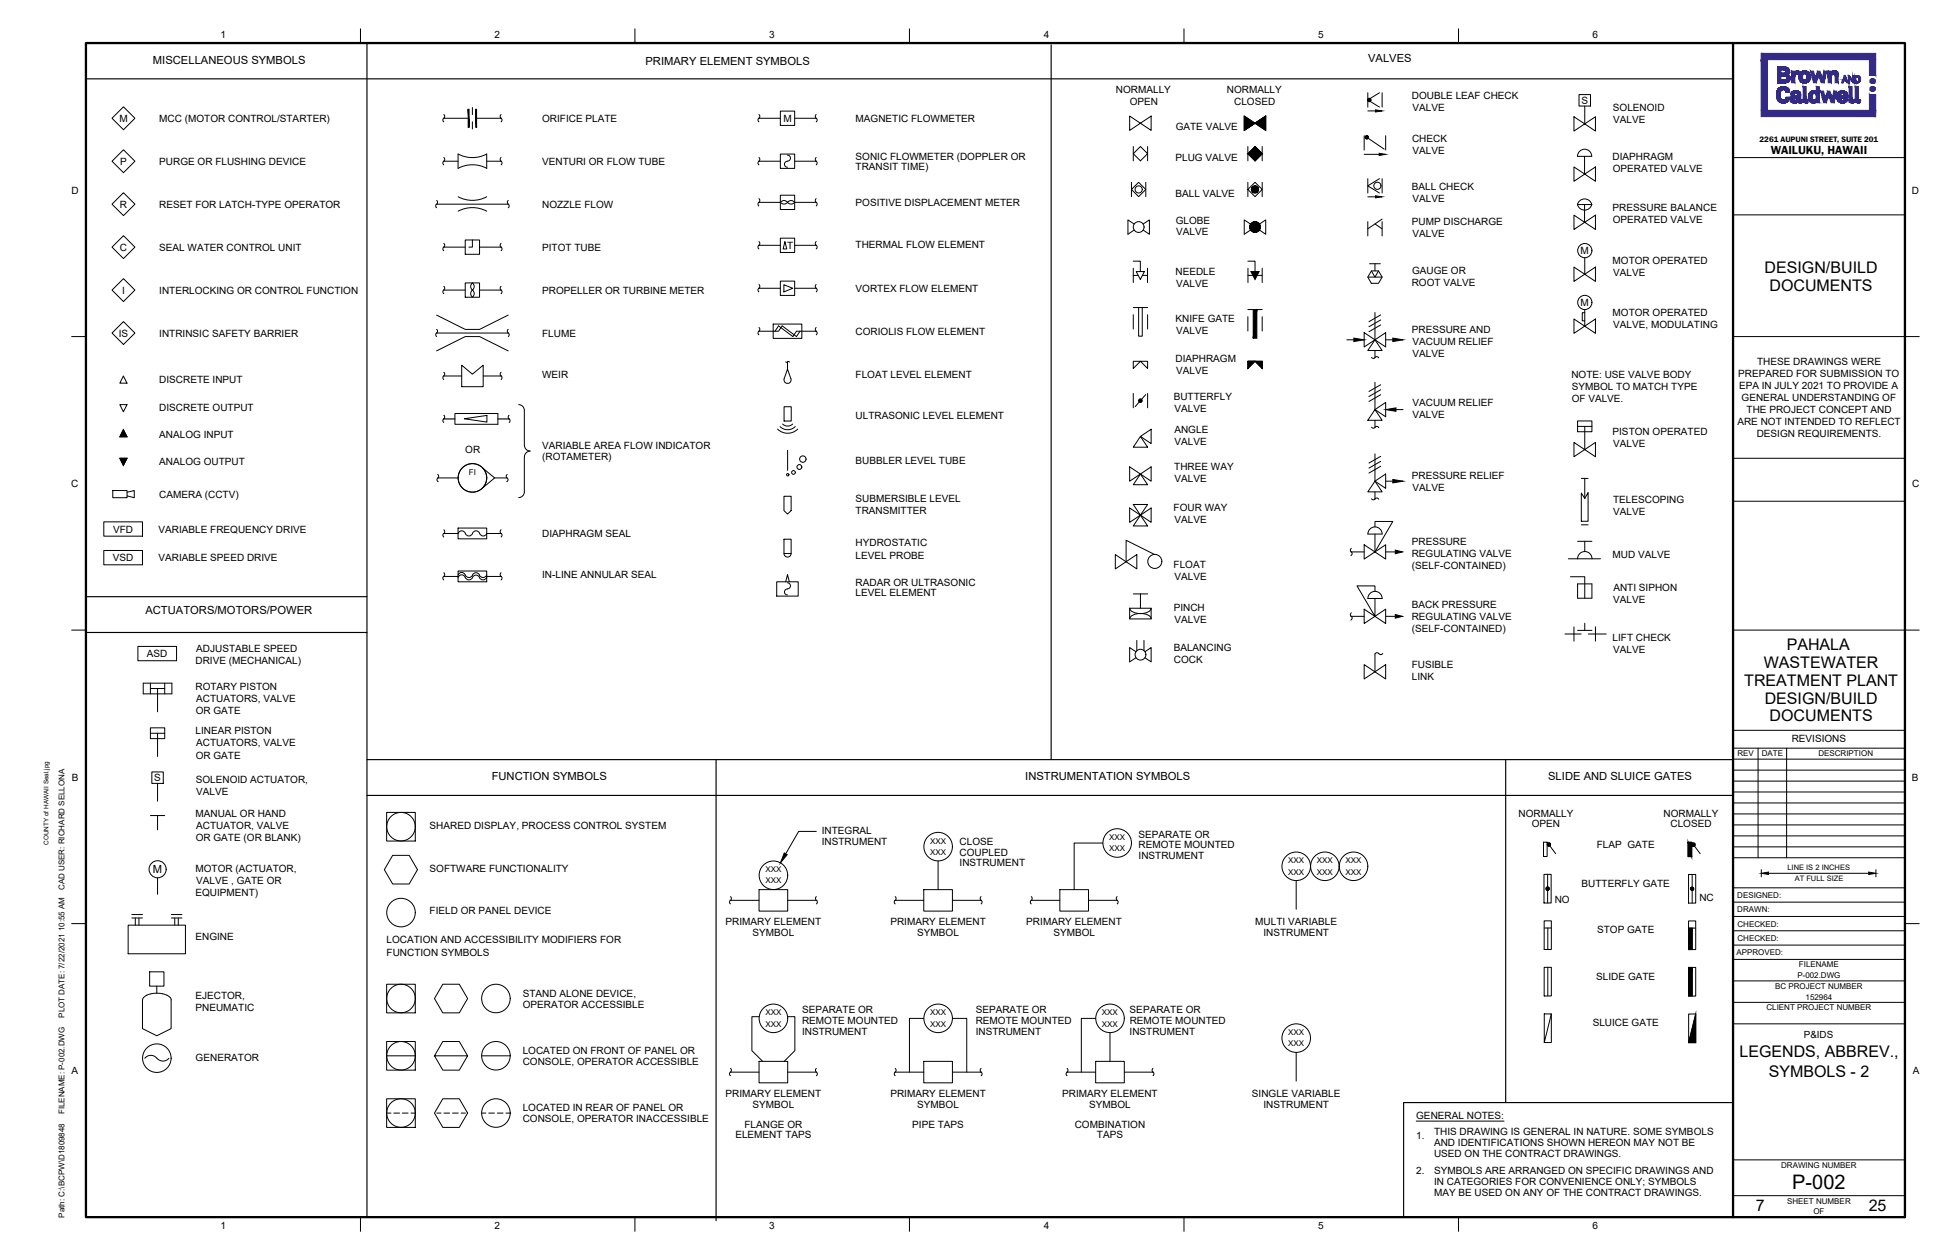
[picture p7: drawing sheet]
<svg xmlns="http://www.w3.org/2000/svg" width="864mm" height="559mm" viewBox="0 0 864 559" stroke-linecap="round" stroke-linejoin="round" font-family="sans-serif">
<defs><g id="words">
<text font-size="8.9" x="794.6" y="527.3">P-002</text>
<g font-size="7.1">
<text x="782.3" y="121.2">DESIGN/BUILD</text>
<text x="784.5" y="129">DOCUMENTS</text>
<text x="792.1" y="288.4">PAHALA</text>
<text x="782" y="296.3">WASTEWATER</text>
<text x="773.3" y="304.1">TREATMENT PLANT</text>
<text x="782.3" y="312">DESIGN/BUILD</text>
<text x="784.5" y="319.9">DOCUMENTS</text>
<text x="771.1" y="468.8">LEGENDS, ABBREV.,</text>
<text x="784.1" y="477.4">SYMBOLS - 2</text>
<text x="778.5" y="537.3">7</text>
<text x="828.5" y="537.3">25</text>
</g>
<text font-size="5.3" x="785" y="68.3">WAILUKU, HAWAII</text>
<g font-size="5">
<text x="67.8" y="28.2">MISCELLANEOUS SYMBOLS</text>
<text x="286.2" y="28.7">PRIMARY ELEMENT SYMBOLS</text>
<text x="606.5" y="27.7">VALVES</text>
<text x="64.5" y="272.5">ACTUATORS/MOTORS/POWER</text>
<text x="218" y="345.8">FUNCTION SYMBOLS</text>
<text x="454.5" y="345.8">INSTRUMENTATION SYMBOLS</text>
<text x="686.4" y="345.8">SLIDE AND SLUICE GATES</text>
<text x="67.8" y="387.3">M</text>
</g>
<g font-size="4.4">
<text x="97.7" y="16.9">1</text>
<text x="219.3" y="16.9">2</text>
<text x="341" y="16.9">3</text>
<text x="462.7" y="16.9">4</text>
<text x="584.3" y="16.9">5</text>
<text x="706" y="16.9">6</text>
<text x="494.7" y="41.2">NORMALLY</text>
<text x="543.9" y="41.2">NORMALLY</text>
<text x="500.8" y="46.6">OPEN</text>
<text x="547.2" y="46.6">CLOSED</text>
<text x="625.9" y="43.8">DOUBLE LEAF CHECK</text>
<text x="701.1" y="46.1">S</text>
<text x="626.2" y="49.1">VALVE</text>
<text x="715.1" y="49.4">SOLENOID</text>
<text x="52.9" y="54">M</text>
<text x="70.6" y="54">MCC (MOTOR CONTROL/STARTER)</text>
<text x="240.4" y="54">ORIFICE PLATE</text>
<text x="347.3" y="54">M</text>
<text x="379.3" y="54.2">MAGNETIC FLOWMETER</text>
<text x="521.2" y="57.9">GATE VALVE</text>
<text x="715.2" y="54.7">VALVE</text>
<text x="626" y="63.2">CHECK</text>
<text x="379.3" y="70.9">SONIC FLOWMETER (DOPPLER OR</text>
<text x="521.1" y="71.4">PLUG VALVE</text>
<text x="626.2" y="68.5">VALVE</text>
<text x="714.9" y="70.9">DIAPHRAGM</text>
<text x="53.3" y="73.1">P</text>
<text x="70.6" y="73.1">PURGE OR FLUSHING DEVICE</text>
<text x="240.4" y="73.1">VENTURI OR FLOW TUBE</text>
<text x="379.3" y="75.6">TRANSIT TIME)</text>
<text x="715" y="76.2">OPERATED VALVE</text>
<text x="31.7" y="85.9">D</text>
<text x="521.1" y="87.2">BALL VALVE</text>
<text x="625.9" y="84.1">BALL CHECK</text>
<text x="626.2" y="89.4">VALVE</text>
<text x="847.6" y="85.9">D</text>
<text x="53.2" y="92.1">R</text>
<text x="70.6" y="92.1">RESET FOR LATCH-TYPE OPERATOR</text>
<text x="240.4" y="92.1">NOZZLE FLOW</text>
<text x="379.3" y="91.5">POSITIVE DISPLACEMENT METER</text>
<text x="714.9" y="93.4">PRESSURE BALANCE</text>
<text x="521.2" y="99.1">GLOBE</text>
<text x="625.9" y="99.9">PUMP DISCHARGE</text>
<text x="715" y="98.7">OPERATED VALVE</text>
<text x="521.4" y="104.4">VALVE</text>
<text x="626.2" y="105.2">VALVE</text>
<text x="53.2" y="111.2">C</text>
<text x="70.6" y="111.2">SEAL WATER CONTROL UNIT</text>
<text x="240.4" y="111.2">PITOT TUBE</text>
<text x="349" y="110.4">T</text>
<text x="379.3" y="109.8">THERMAL FLOW ELEMENT</text>
<text x="700.7" y="112.7">M</text>
<text x="714.9" y="116.9">MOTOR OPERATED</text>
<text x="521.1" y="121.8">NEEDLE</text>
<text x="626" y="121.4">GAUGE OR</text>
<text x="715.2" y="122.2">VALVE</text>
<text x="54.1" y="130.2">I</text>
<text x="70.6" y="130.2">INTERLOCKING OR CONTROL FUNCTION</text>
<text x="240.4" y="130.2">PROPELLER OR TURBINE METER</text>
<text x="379.3" y="129.6">VORTEX FLOW ELEMENT</text>
<text x="521.4" y="127.1">VALVE</text>
<text x="625.9" y="126.7">ROOT VALVE</text>
<text x="700.7" y="135.8">M</text>
<text x="521.1" y="142.8">KNIFE GATE</text>
<text x="714.9" y="140">MOTOR OPERATED</text>
<text x="52.7" y="149.3">IS</text>
<text x="70.6" y="149.3">INTRINSIC SAFETY BARRIER</text>
<text x="240.4" y="149.3">FLUME</text>
<text x="379.3" y="148.6">CORIOLIS FLOW ELEMENT</text>
<text x="521.4" y="148.1">VALVE</text>
<text x="625.9" y="147.6">PRESSURE AND</text>
<text x="715.2" y="145.3">VALVE, MODULATING</text>
<text x="626.2" y="152.9">VACUUM RELIEF</text>
<text x="521.1" y="160.5">DIAPHRAGM</text>
<text x="626.2" y="158.2">VALVE</text>
<text x="779" y="161.7">THESE DRAWINGS WERE</text>
<text x="240.4" y="167.5">WEIR</text>
<text x="379.3" y="167.7">FLOAT LEVEL ELEMENT</text>
<text x="521.4" y="165.8">VALVE</text>
<text x="696.6" y="167.7">NOTE: USE VALVE BODY</text>
<text x="770.6" y="167">PREPARED FOR SUBMISSION TO</text>
<text x="70.6" y="169.7">DISCRETE INPUT</text>
<text x="696.8" y="173.1">SYMBOL TO MATCH TYPE</text>
<text x="771" y="172.4">EPA IN JULY 2021 TO PROVIDE A</text>
<text x="520.3" y="177.4">BUTTERFLY</text>
<text x="696.8" y="178.4">OF VALVE.</text>
<text x="772.1" y="177.8">GENERAL UNDERSTANDING OF</text>
<text x="70.6" y="182.4">DISCRETE OUTPUT</text>
<text x="379.3" y="186">ULTRASONIC LEVEL ELEMENT</text>
<text x="520.7" y="182.7">VALVE</text>
<text x="626.2" y="180.1">VACUUM RELIEF</text>
<text x="626.2" y="185.4">VALVE</text>
<text x="774.3" y="183.1">THE PROJECT CONCEPT AND</text>
<text x="770.2" y="188.5">ARE NOT INTENDED TO REFLECT</text>
<text x="70.6" y="194.3">ANALOG INPUT</text>
<text x="520.7" y="192">ANGLE</text>
<text x="520.7" y="197.3">VALVE</text>
<text x="714.9" y="193.1">PISTON OPERATED</text>
<text x="778.8" y="193.8">DESIGN REQUIREMENTS.</text>
<text x="206.2" y="200.9">OR</text>
<text x="240.4" y="199.3">VARIABLE AREA FLOW INDICATOR</text>
<text x="715.2" y="198.4">VALVE</text>
<text x="70.6" y="206.2">ANALOG OUTPUT</text>
<text x="240.4" y="204">(ROTAMETER)</text>
<text x="379.3" y="205.8">BUBBLER LEVEL TUBE</text>
<text x="520.6" y="208.6">THREE WAY</text>
<text x="520.7" y="213.9">VALVE</text>
<text x="625.9" y="212.6">PRESSURE RELIEF</text>
<text x="31.6" y="216.1">C</text>
<text x="70.6" y="220.7">CAMERA (CCTV)</text>
<text x="626.2" y="217.9">VALVE</text>
<text x="847.7" y="216.1">C</text>
<text x="379.3" y="222.5">SUBMERSIBLE LEVEL</text>
<text x="520.3" y="226.7">FOUR WAY</text>
<text x="715.1" y="223.3">TELESCOPING</text>
<text x="379.3" y="228">TRANSMITTER</text>
<text x="520.7" y="231.9">VALVE</text>
<text x="715.2" y="228.6">VALVE</text>
<text x="50.2" y="236.2">VFD</text>
<text x="70.3" y="236.2">VARIABLE FREQUENCY DRIVE</text>
<text x="240.4" y="238.2">DIAPHRAGM SEAL</text>
<text x="379.3" y="242.3">HYDROSTATIC</text>
<text x="625.9" y="241.6">PRESSURE</text>
<text x="50" y="248.9">VSD</text>
<text x="70.3" y="248.9">VARIABLE SPEED DRIVE</text>
<text x="379.3" y="247.9">LEVEL PROBE</text>
<text x="625.9" y="247">REGULATING VALVE</text>
<text x="714.9" y="247.5">MUD VALVE</text>
<text x="240.4" y="256.4">IN-LINE ANNULAR SEAL</text>
<text x="520.3" y="252.1">FLOAT</text>
<text x="520.7" y="257.3">VALVE</text>
<text x="625.9" y="252.3">(SELF-CONTAINED)</text>
<text x="379.3" y="259.8">RADAR OR ULTRASONIC</text>
<text x="715.3" y="262.2">ANTI SIPHON</text>
<text x="379.3" y="264.5">LEVEL ELEMENT</text>
<text x="625.9" y="269.8">BACK PRESSURE</text>
<text x="715.2" y="267.5">VALVE</text>
<text x="520.3" y="271.1">PINCH</text>
<text x="625.9" y="275.2">REGULATING VALVE</text>
<text x="520.7" y="276.4">VALVE</text>
<text x="625.9" y="280.5">(SELF-CONTAINED)</text>
<text x="714.9" y="284.1">LIFT CHECK</text>
<text x="65.1" y="291.5">ASD</text>
<text x="87" y="289.1">ADJUSTABLE SPEED</text>
<text x="520.3" y="288.6">BALANCING</text>
<text x="520.4" y="293.9">COCK</text>
<text x="715.2" y="289.4">VALVE</text>
<text x="86.7" y="294.5">DRIVE (MECHANICAL)</text>
<text x="625.9" y="296.4">FUSIBLE</text>
<text x="86.7" y="305.9">ROTARY PISTON</text>
<text x="625.9" y="301.7">LINK</text>
<text x="87" y="311.2">ACTUATORS, VALVE</text>
<text x="86.8" y="316.6">OR GATE</text>
<text x="86.7" y="325.7">LINEAR PISTON</text>
<text x="794.3" y="329.3">REVISIONS</text>
<text x="87" y="331">ACTUATORS, VALVE</text>
<text x="86.8" y="336.4">OR GATE</text>
<text x="31.9" y="346.2">B</text>
<text x="68.4" y="346.5">S</text>
<text x="86.8" y="347.1">SOLENOID ACTUATOR,</text>
<text x="847.6" y="346.2">B</text>
<text x="87" y="352.4">VALVE</text>
<text x="86.7" y="362.2">MANUAL OR HAND</text>
<text x="673.2" y="362.1">NORMALLY</text>
<text x="737.5" y="362.1">NORMALLY</text>
<text x="87" y="367.6">ACTUATOR, VALVE</text>
<text x="190.5" y="367.5">SHARED DISPLAY, PROCESS CONTROL SYSTEM</text>
<text x="364.3" y="369.9">INTEGRAL</text>
<text x="504.8" y="371.5">SEPARATE OR</text>
<text x="679.1" y="366.9">OPEN</text>
<text x="740.6" y="366.9">CLOSED</text>
<text x="86.8" y="372.9">OR GATE (OR BLANK)</text>
<text x="364.3" y="374.7">INSTRUMENT</text>
<text x="425.4" y="374.7">CLOSE</text>
<text x="504.8" y="376.3">REMOTE MOUNTED</text>
<text x="707.9" y="375.9">FLAP GATE</text>
<text x="425.4" y="379.4">COUPLED</text>
<text x="504.8" y="381">INSTRUMENT</text>
<text x="86.7" y="386.8">MOTOR (ACTUATOR,</text>
<text x="190.5" y="386.5">SOFTWARE FUNCTIONALITY</text>
<text x="425.4" y="384.2">INSTRUMENT</text>
<text x="87" y="392.2">VALVE , GATE OR</text>
<text x="701.2" y="393.3">BUTTERFLY GATE</text>
<text x="86.7" y="397.5">EQUIPMENT)</text>
<text x="689.3" y="400.5">NO</text>
<text x="753.4" y="399.7">NC</text>
<text x="190.5" y="405.6">FIELD OR PANEL DEVICE</text>
<text x="321.7" y="410.4">PRIMARY ELEMENT</text>
<text x="394.7" y="410.4">PRIMARY ELEMENT</text>
<text x="455" y="410.4">PRIMARY ELEMENT</text>
<text x="556.5" y="410.4">MULTI VARIABLE</text>
<text x="708.1" y="413.9">STOP GATE</text>
<text x="86.7" y="416.8">ENGINE</text>
<text x="171.4" y="418.3">LOCATION AND ACCESSIBILITY MODIFIERS FOR</text>
<text x="333.6" y="415.2">SYMBOL</text>
<text x="406.7" y="415.2">SYMBOL</text>
<text x="467" y="415.2">SYMBOL</text>
<text x="560.1" y="415.2">INSTRUMENT</text>
<text x="171.4" y="423.8">FUNCTION SYMBOLS</text>
<text x="707.7" y="434.6">SLIDE GATE</text>
<text x="86.7" y="442.9">EJECTOR,</text>
<text x="231.7" y="442">STAND ALONE DEVICE,</text>
<text x="86.7" y="448.3">PNEUMATIC</text>
<text x="231.7" y="446.8">OPERATOR ACCESSIBLE</text>
<text x="355.6" y="449.3">SEPARATE OR</text>
<text x="432.6" y="449.3">SEPARATE OR</text>
<text x="500.8" y="449.3">SEPARATE OR</text>
<text x="355.6" y="454.1">REMOTE MOUNTED</text>
<text x="432.6" y="454.1">REMOTE MOUNTED</text>
<text x="500.8" y="454.1">REMOTE MOUNTED</text>
<text x="706.1" y="455.2">SLUICE GATE</text>
<text x="355.6" y="458.8">INSTRUMENT</text>
<text x="432.6" y="458.8">INSTRUMENT</text>
<text x="500.8" y="458.8">INSTRUMENT</text>
<text x="799.7" y="460.2">P&amp;IDS</text>
<text x="231.7" y="467.4">LOCATED ON FRONT OF PANEL OR</text>
<text x="86.7" y="470.7">GENERATOR</text>
<text x="231.7" y="472.2">CONSOLE, OPERATOR ACCESSIBLE</text>
<text x="31.7" y="476.4">A</text>
<text x="847.9" y="476.4">A</text>
<text x="321.7" y="486.6">PRIMARY ELEMENT</text>
<text x="333.6" y="491.4">SYMBOL</text>
<text x="394.7" y="486.6">PRIMARY ELEMENT</text>
<text x="406.7" y="491.4">SYMBOL</text>
<text x="470.9" y="486.6">PRIMARY ELEMENT</text>
<text x="482.9" y="491.4">SYMBOL</text>
<text x="555" y="486.6">SINGLE VARIABLE</text>
<text x="560.1" y="491.4">INSTRUMENT</text>
<text x="231.7" y="492.8">LOCATED IN REAR OF PANEL OR</text>
<text x="231.7" y="497.6">CONSOLE, OPERATOR INACCESSIBLE</text>
<text x="627.8" y="496.3">GENERAL NOTES:</text>
<text x="330.1" y="500.1">FLANGE OR</text>
<text x="404.4" y="500.1">PIPE TAPS</text>
<text x="476.5" y="500.1">COMBINATION</text>
<text x="635.8" y="503.4">THIS DRAWING IS GENERAL IN NATURE. SOME SYMBOLS</text>
<text x="326" y="504.9">ELEMENT TAPS</text>
<text x="486.3" y="504.9">TAPS</text>
<text x="627.8" y="505">1.</text>
<text x="635.8" y="508.2">AND IDENTIFICATIONS SHOWN HEREON MAY NOT BE</text>
<text x="635.8" y="513">USED ON THE CONTRACT DRAWINGS.</text>
<text x="627.8" y="520.9">2.</text>
<text x="635.8" y="520.9">SYMBOLS ARE ARRANGED ON SPECIFIC DRAWINGS AND</text>
<text x="635.8" y="525.7">IN CATEGORIES FOR CONVENIENCE ONLY; SYMBOLS</text>
<text x="635.8" y="530.4">MAY BE USED ON ANY OF THE CONTRACT DRAWINGS.</text>
<text x="97.7" y="545.2">1</text>
<text x="219.3" y="545.2">2</text>
<text x="341" y="545.1">3</text>
<text x="462.7" y="545.1">4</text>
<text x="584.3" y="545.1">5</text>
<text x="706" y="545.1">6</text>
</g>
<text font-size="3.6" x="780.1" y="62.8">2261 AUPUNI STREET, SUITE 201</text>
<g font-size="3.5">
<text x="207.9" y="210.7">FI</text>
<text x="770.2" y="335.4">REV</text>
<text x="781" y="335.4">DATE</text>
<text x="806.2" y="335.4">DESCRIPTION</text>
<text x="412.3" y="374.1">XXX</text>
<text x="491.7" y="372.6">XXX</text>
<text x="491.7" y="377.5">XXX</text>
<text x="412.3" y="379.1">XXX</text>
<text x="571.1" y="382.9">XXX</text>
<text x="583.8" y="382.9">XXX</text>
<text x="596.5" y="382.9">XXX</text>
<text x="339.3" y="386.8">XXX</text>
<text x="571.1" y="387.9">XXX</text>
<text x="583.8" y="387.9">XXX</text>
<text x="596.5" y="387.9">XXX</text>
<text x="28.6" y="394.8" transform="rotate(-90 28.6 394.8)">CAD USER: RICHARD SELLONA</text>
<text x="339.3" y="391.8">XXX</text>
<text x="770.2" y="398.3">DESIGNED:</text>
<text x="770.2" y="404.6">DRAWN:</text>
<text x="770.3" y="411">CHECKED:</text>
<text x="770.3" y="417.3">CHECKED:</text>
<text x="769.8" y="423.7">APPROVED:</text>
<text x="797.5" y="428.8">FILENAME</text>
<text x="796.8" y="433.9">P-002.DWG</text>
<text x="787" y="438.4">BC PROJECT NUMBER</text>
<text x="800.5" y="443.4">152964</text>
<text x="783.1" y="447.7">CLIENT PROJECT NUMBER</text>
<text x="28.6" y="451.4" transform="rotate(-90 28.6 451.4)">PLOT DATE: 7/22/2021 10:55 AM</text>
<text x="339.3" y="450.3">XXX</text>
<text x="339.3" y="455.3">XXX</text>
<text x="412.3" y="450.3">XXX</text>
<text x="412.3" y="455.3">XXX</text>
<text x="488.5" y="450.3">XXX</text>
<text x="488.5" y="455.3">XXX</text>
<text x="571.1" y="459.1">XXX</text>
<text x="571.1" y="464.1">XXX</text>
<text x="28.6" y="494.2" transform="rotate(-90 28.6 494.2)">FILENAME: P-002.DWG</text>
<text x="789.6" y="517.9">DRAWING NUMBER</text>
<text x="792.3" y="533.8">SHEET NUMBER</text>
<text x="28.6" y="540" transform="rotate(-90 28.6 540)">Path: C:\BCPW\D1809848</text>
<text x="803.9" y="538.6">OF</text>
</g>
<g font-size="3.3">
<text x="792.4" y="385.8">LINE IS 2 INCHES</text>
<text x="795.7" y="390.9">AT FULL SIZE</text>
</g>
<text font-size="2.8" x="21.5" y="374.7" transform="rotate(-90 21.5 374.7)">COUNTY of HAWAII Seal.jpg</text>
</g></defs>
<!-- layer: G-ANNO-TABL-MAJR -->
<path d="M162.7 19.1v520.7M466 19.9v317M38.1 35h730.2M196.7 185.8h5M220.7 185.8h5M38.1 264.6h124.6M38.1 280.5h124.6M162.7 336.9h605.6M317.5 336.9v204.5M667.5 336.9v152.1M162.7 352.8h605.6M768.3 489h-146v50.8" fill="none" stroke="#000" stroke-width=".51"/>
<g fill="none" stroke="#000" stroke-width=".44">
<path d="M159.8 12.8v6.3M281.5 12.8v6.3M403.2 12.8v6.3M524.9 12.8v6.3M646.6 12.8v6.3M49.7 52.5l5-5.1 5.1 5.1-5.1 5zM196.7 52.5h11.1M196.7 52.5a.96 .96 0 0 0 0 1.5M196.7 50.8a.96 .96 0 0 1 0 1.6M209.4 47.7v3.1M209.4 54v3.2M211.1 52.5h11"/>
<path d="M222.1 52.5a.96 .96 0 0 1 0 1.5M222.1 50.8a.96 .96 0 0 0 0 1.6M336.4 52.5h9.5M336.4 50.8a1.07 1.07 0 0 1-.2 1.9l-.1 .8 .3 .5M345.9 49.3h6.4v6.3h-6.4zM352.3 52.5h9.5M361.8 52.5a.96 .96 0 0 1 0 1.5M361.8 50.8a.96 .96 0 0 0 0 1.6M500.8 51.5l9.5 6.3v-6.3l-9.5 6.3zM551.6 51.5l9.5 6.3v-6.3l-9.5 6.3zM606.4 41.1v6.4M606.4 49.2h3.8"/>
<path d="M611.5 41.1l-5.1 3.2 5.1 3.2M612.7 41.1v6.4M697.8 51.8l9.5 6.3v-6.3l-9.5 6.3zM700 42h5.1v5h-5.1zM702.6 47v7.9M49.7 71.5l5-5.1 5.1 5.1-5.1 5.1zM196.7 71.5h6.4M196.7 71.5a.96 .96 0 0 0 0 1.6M196.7 69.9a.96 .96 0 0 1 0 1.6M203.1 68.3v6.4M203.1 68.3a13.5 13.5 0 0 0 12.7 0v6.4a13.4 13.4 0 0 0-12.7 0M215.8 71.5h6.3"/>
<path d="M222.1 71.5a.96 .96 0 0 1 0 1.6M222.1 69.9a.96 .96 0 0 0 0 1.6M336.4 71.5h9.5M336.4 69.9a1.07 1.07 0 0 1-.2 1.8l-.1 .9 .3 .5M345.9 68.3h6.4v6.4h-6.4zM349.1 68.8a1.41 1.41 0 0 1 1.3 1.6 1.41 1.41 0 0 1-1.7 1.2 1.33 1.33 0 0 0-.9 1.4 1.33 1.33 0 0 0 1.3 1.2M352.3 71.5h9.5M361.8 71.5a.96 .96 0 0 1 0 1.6M361.8 69.9a.96 .96 0 0 0 0 1.6M502.4 65v6.3M502.4 68.2l3.2-3.2 3.2 3.2-3.2 3.1zM508.8 65v6.3"/>
<path d="M553.2 65v6.3M553.2 68.2l3.2-3.2 3.2 3.2-3.2 3.1zM559.6 65v6.3M604.8 68.5h6.9M604.8 60.2v6.3M605.2 60.4l8.4 5.7M606.4 79.2v6.4M611.5 79.2l-5.1 3.2 5.1 3.2M612.7 79.2v6.4M614.3 60.2v6.3M697.8 74l9.5 6.4v-6.4l-9.5 6.4zM699.3 69.3h6.4"/>
<path d="M699.3 69.3a3.2 3.2 0 0 1 3.2-3.1 3.2 3.2 0 0 1 3.2 3.1M702.5 69.3v8M768.3 69.9h76.2M49.7 90.6l5-5.1 5.1 5.1-5.1 5zM193.5 90.6h31.8M193.6 88.9a1.07 1.07 0 0 1-.3 1.9l-.1 .8 .4 .5M203.1 87.3a13.5 13.5 0 0 0 12.7 0M203.1 93.7a13.5 13.5 0 0 1 12.7 0M225.3 90.6a.96 .96 0 0 1 0 1.5M225.3 88.9a.96 .96 0 0 0 0 1.6M336.4 89.7h9.5M336.4 89.7a.96 .96 0 0 0 0 1.6"/>
<path d="M336.4 88.1a.96 .96 0 0 1 0 1.6M345.9 86.6h6.4v6.3h-6.4zM346.3 89.5a1.97 1.97 0 0 1 2.9 .2 1.97 1.97 0 0 1-3.2 0zM349.1 89.7a1.97 1.97 0 0 0 3.2 0M349.1 89.7a1.97 1.97 0 0 1 3.2 0M352.3 89.7h9.5a.96 .96 0 0 1 0 1.6M361.8 88.1a.96 .96 0 0 0 0 1.6M501.6 84l3.2-3.1 3.2 3.1-3.2 3.2zM501.6 80.9v6.3M502.8 99.4l-2.8-1.9v6.4l2.8-1.9M506.8 99.4l2.8-1.9v6.4l-2.8-1.9M508 80.9v6.3"/>
<path d="M553.2 84l3.2-3.1 3.2 3.1-3.2 3.2zM553.2 80.9v6.3M554.4 99.4l-2.8-1.9v6.4l2.8-1.9M558.4 99.4l2.7-1.9v6.4l-2.7-1.9M559.6 80.9v6.3M606.4 98.3v6.3M606.4 87.3h3.8M609.6 99.3l3.1 2.2M612.7 97.2l-6.3 4.3M612.7 98.3v6.3M697.8 95.4l9.5 6.4v-6.4l-9.5 6.4zM699.3 90.7h6.4"/>
<path d="M700.2 89.1a3.3 3.3 0 0 1 5.5 1.6 3.3 3.3 0 0 1-3.2 2.5 3.3 3.3 0 0 1-3.2-2.5zM702.5 90.7v8M768.3 95.3h76.2M49.7 109.6l5-5.1 5.1 5.1-5.1 5.1zM196.7 109.6h9.5M196.7 109.6a.96 .96 0 0 0 0 1.6M196.7 108a.96 .96 0 0 1 0 1.6M206.2 106.4h6.4v6.4h-6.4zM209.4 106.4v3.2h-1.5M212.6 109.6h9.5M222.1 109.6a.96 .96 0 0 1 0 1.6M222.1 108a.96 .96 0 0 0 0 1.6"/>
<path d="M336.4 108.8h9.5M336.4 108.8a.96 .96 0 0 0 0 1.6M336.4 107.2a.96 .96 0 0 1 0 1.6M345.9 105.6h6.4v6.4h-6.4zM348 107.2l.8 3.2h-1.6zM352.3 108.8h9.5a.96 .96 0 0 1 0 1.6M361.8 107.2a.96 .96 0 0 0 0 1.6M502.4 115.8h3.1v4.6M502.4 119v6.3M508.7 119v6.3M553.2 115.8h3.2v4.6M553.3 119v6.3"/>
<path d="M559.6 119v6.3M607.2 117h4.7M609.6 117v3.1M697.8 118.4l9.5 6.4v-6.4l-9.5 6.4zM702.6 114.3v7.3M49.7 128.7l5-5.1 5.1 5.1-5.1 5zM193.5 139.7l12.7 6.4h6.4l12.7-6.4M196.7 127a.96 .96 0 0 1 0 1.6M206.2 125.5h6.4v6.3h-6.4zM206.2 128.7h-9.5a.96 .96 0 0 0 0 1.5M209.2 125.7l.2-.2a1.97 1.97 0 0 1 0 3.1 1.98 1.98 0 0 1-.2-2.9zM209.2 128.9l.2-.3a1.97 1.97 0 0 1 0 3.2 1.98 1.98 0 0 1-.2-2.9z"/>
<path d="M212.6 128.7h9.5a.96 .96 0 0 1 0 1.5M222.1 127a.96 .96 0 0 0 0 1.6M336.4 127.8h9.5M336.4 127.8a.96 .96 0 0 0 0 1.6M336.4 126.2a.96 .96 0 0 1 0 1.6M345.9 124.7h6.4v6.3h-6.4zM347.5 126.3l4 1.5-4 1.7zM352.3 127.8h9.5a.96 .96 0 0 1 0 1.6M361.8 126.2a.96 .96 0 0 0 0 1.6M502.4 122.1h2.2M502.4 139.6v6.3M502.4 136.4h6.4"/>
<path d="M503.7 120.4h3.6l-1.8 3.6zM504.8 136.4v12.7h1.6v-12.7M506.5 122.1h2.2M508.8 139.6v6.3M553.2 137.3h6.4M553.3 122.1h2.2M557.3 122.1h2.3M606.4 122.9h6.3M608 120.1l1.6 2.8 1.5-2.8M608 120.1h3.1l1.6 2.8-1.6 2.7h-3.2l-1.5-2.7zM609.6 138.6v12.1M612.1 139.7l-5.2 3"/>
<path d="M702.6 138.7h-1.1v3.6h1.1M702.6 137.3v7.4M31.8 149.3h6.3M49.7 147.7l5-5.1 5.1 5.1-5.1 5.1zM193.5 147.7h31.8M193.5 155.6l12.7-6.3h6.4l12.7 6.3M193.6 146.1a1.03 1.03 0 0 1-.3 1.8l-.1 .8 .4 .5M225.3 146.1a1.03 1.03 0 0 0 .3 1.8l.1 .8-.4 .5M336.4 146.9h8.7l1.7-2.4 6.3 4.8 1.6-2.4M336.4 145.3a1.07 1.07 0 0 1-.2 1.8l-.1 .9 .3 .5M342.8 143.7h12.7v6.4h-12.7zM343.6 146.9l1.5-2.4 6.4 4.8 1.6-2.4h8.7"/>
<path d="M361.8 146.9a.96 .96 0 0 1 0 1.6M361.8 145.3a.96 .96 0 0 0 0 1.6M553.2 140.5v6.3M559.6 140.5v6.3M597.1 150.7h3.1M604.8 147.5l4.8 3.2-4.8 3.2zM608.1 158.5l.7 .5 .8-.4M609.5 158.6a.99 .99 0 0 1 1.7 .1M609.6 150.7l4.7-3.2v6.4zM609.6 150.7l3.1 4.7h-6.3zM609.6 155.4v3.2M612.1 141.9l-5.2 3"/>
<path d="M612.1 144.1l-5.2 3M614.3 150.7h3.2M697.8 141.5l9.5 6.3v-6.3l-9.5 6.3zM768.3 149.3h82.6M53.1 179.5h3.2l-1.6 3.1zM54.7 166.8l1.6 3.1h-3.2zM196.7 166.8h8M196.7 165.1a1.03 1.03 0 0 1-.2 1.8l-.1 .9 .3 .5M204.7 162l4.7 3.9 4.8-3.9v9.5h-9.5zM214.2 166.8h7.9M222.1 165.1a1.03 1.03 0 0 0 .3 1.8l.1 .9-.4 .5M229.9 179.5l1.6 .5 .9 1.4 .1 16.1"/>
<path d="M348.4 160.5h.7M349.1 160.5v3.2M349.1 160.5l.5-.2 .4 .3M350.6 167.9a1.59 1.59 0 0 1-1.5 2.2 1.59 1.59 0 0 1-1.5-2.2l1.5-4.2 1.5 4.2M502.4 160.2h6.4v3.2l-3.2-3.2-3.2 3.2zM502.4 174.5v6.3M507.9 175l-4.6 5.3M508.8 174.5v6.3M553.2 160.2h6.4v3.2l-3.2-3.2-3.2 3.2zM609.6 169.5v12.2M612.1 170.6l-5.2 3M612.1 172.8l-5.2 3.1"/>
<path d="M612.1 175l-5.2 3.1M54.7 190.5l1.6 3.2h-3.2zM196.7 184.2a1.03 1.03 0 0 1-.2 1.8l-.1 .8 .3 .5M201.7 183.4h19v4.8h-19zM205.8 185.7l10.1-1.5v3zM225.7 184.2a1.03 1.03 0 0 0 .3 1.8l.1 .8-.4 .5M232.5 197.5l.5 1.6 .9 .7 1.1 .3-1.6 .5-.6 .9-.3 1.1M344.7 190.3a6.3 6.3 0 0 0 9 0M345.8 189.2a4.8 4.8 0 0 0 6.8 0M347 188.1a3.2 3.2 0 0 0 4.4 0M347.6 180.4h3.2v6.3h-3.2zM349.2 199.7v8.9"/>
<path d="M505.6 193.5l4.7-3.1v6.3zM505.6 193.5l3.2 4.8h-6.4zM608.1 189.5l.7 .4 .8-.3M609.5 189.5a.99 .99 0 0 1 1.7 .2M609.6 181.7l4.7-3.2v6.3zM609.6 181.7l3.1 4.7h-6.3zM609.6 186.4v3.2M618.9 181.7h3.1M697.8 196.2l9.5 6.4v-6.4l-9.5 6.4zM699.4 186.7h6.3v4.8h-6.3zM699.4 189.1h6.3M702.6 189.1v10.3"/>
<path d="M50 217.6h6.3v3.1h-6.3zM53.1 203.2h3.2l-1.6 3.2zM56.3 218.3l3.2-.7v3.1l-3.2-.8M194 210.4l.5 .8-.4 .7M194.1 212h9M194.1 211.9a.99 .99 0 0 0 .2 1.7M214 207.6l5.3 4.4-5.3 4.4M219.3 212h5.4M224.9 210.4a1.11 1.11 0 0 0 .2 1.9l.1 .8-.5 .5M232.5 218.2l-.6 1.5-.9 .7-1.1 .3M232.5 202.6v15.6M500.8 207.1l4.8 3.1-4.8 3.2z"/>
<path d="M505.6 210.2l4.7-3.1v6.3zM505.6 210.2l3.2 4.8h-6.4zM609.6 213.4l4.7-3.2v6.4zM609.6 213.4l3.1 4.7h-6.3zM609.6 201.3v12.1M609.6 218.1v3.2M612.1 202.4l-5.2 3M612.1 204.6l-5.2 3M612.1 206.8l-5.2 3M614.3 213.4h3.2M701 218.7l1.6 2.4 1.4-2.7v12.8h-3zM701 212.2h3"/>
<path d="M702.6 212.2v8.9M768.3 203.2h76.2M46 231.4h17.2v6.4h-17.2zM196.7 236.6h6.4M196.7 235a1.03 1.03 0 0 1-.2 1.8l-.1 .8 .3 .5M203.1 234.2h12.7v4.8h-12.7zM203.1 236.6a1.74 1.74 0 0 1 1.9-1.2 1.74 1.74 0 0 1 1.5 1.5 1.76 1.76 0 0 0 1.8 .7 1.76 1.76 0 0 0 1.4-1.4 1.76 1.76 0 0 1 1.8-.7 1.76 1.76 0 0 1 1.3 1.4 1.67 1.67 0 0 0 1.6 .8 1.67 1.67 0 0 0 1.4-1.1M215.8 236.6h6.3M222.1 235a1.03 1.03 0 0 0 .3 1.8l.1 .8-.4 .5M347.6 239.1h3.1v6.4h-3.1zM347.6 220.1h3.1v6.3l-1.6 1.6-1.5-1.6zM500.8 225.3l4.8 3.2-4.8 3.1z"/>
<path d="M502.4 223.7h6.4l-3.2 4.8zM505.6 228.5l4.7-3.2v6.3zM505.6 228.5l3.2 4.8h-6.4zM606.4 236.8a3.2 3.2 0 0 1 3.2-3.1 3.2 3.2 0 0 1 3.1 3.1l-6.3 .1M608.1 221.2l.7 .5 .8-.4M609.5 221.3a.99 .99 0 0 1 1.7 .1M609.6 233.7v-2.4h7.9l-7.9 13.5v-7.9M701 232.7h3M768.3 222.3h76.2M46 244.1h17.2v6.4h-17.2zM196.7 255.7h6.4M196.7 254a1.03 1.03 0 0 1-.2 1.8l-.1 .9 .3 .5"/>
<path d="M203.1 253.2h12.7v4.8h-12.7zM206.2 254.9a1.63 1.63 0 0 0-1.6-1 1.63 1.63 0 0 0-1.5 1.1M206.2 256a1.63 1.63 0 0 0-1.6-1.1 1.63 1.63 0 0 0-1.5 1.2M206.2 255a1.95 1.95 0 0 0 2.1 1.1 1.95 1.95 0 0 0 1.6-1.7 1.99 1.99 0 0 1 3.1 1.3 1.76 1.76 0 0 0 2.8-.7M206.2 256a1.95 1.95 0 0 0 2.1 1.1 1.95 1.95 0 0 0 1.6-1.6 1.99 1.99 0 0 1 3.1 1.3 1.76 1.76 0 0 0 2.8-.8M215.8 255.7h6.3M222.1 254a1.03 1.03 0 0 0 .3 1.8l.1 .9-.4 .5M344.3 258h9.6v6.4h-9.6zM347.6 245.5a1.59 1.59 0 0 0 1.5 1.6 1.59 1.59 0 0 0 1.6-1.6M348.3 258l.8-3.2 .8 3.2M349.1 258.5a1.33 1.33 0 0 1 1.3 1.3 1.33 1.33 0 0 1-1.3 1.4M494.5 246l9.5 6.3v-6.3l-9.5 6.3z"/>
<path d="M511.9 246l-12.7-6.4v9.5M599 244.7a.99 .99 0 0 1-.1 1.7M599.1 243.2l-.5 .8 .4 .8h5.8M604.8 241.6l9.5 6.3v-6.3l-9.5 6.3zM614.3 244.8h4.3M695.3 247.8h14.2M696.2 255.8h6.4v9.5M699.4 259h6.3v6.3h-6.3zM699.4 240.1h6.3M699.4 247.9a3.2 3.2 0 0 1 3.2-3.3 3.2 3.2 0 0 1 3.2 3.3M702.6 240.1v4.5M31.8 279.4h6.3"/>
<path d="M349.1 261.2a1.33 1.33 0 0 0-1.3 1.3 1.33 1.33 0 0 0 1.3 1.4M500.8 269.7h9.5v4.8h-9.5zM500.8 269.7a4.3 4.3 0 0 0 4.8 2.4 4.3 4.3 0 0 0 4.8-2.4M500.8 274.5a4.3 4.3 0 0 1 4.8-2.4 4.3 4.3 0 0 1 4.8 2.4M502.4 263.4h6.4M505.6 263.4v6.3M599 273.3a.99 .99 0 0 1-.1 1.7M599.1 271.8l-.5 .7 .4 .8h5.8M604.8 270.2l9.5 6.3v-6.3l-9.5 6.3zM606.4 265.4a3.2 3.2 0 0 1 3.2-3.1 3.2 3.2 0 0 1 3.1 3.1h-6.3M609.6 262.3v-2.5h-8l8 13.5v-7.9M614.3 273.3h4.3"/>
<path d="M697.8 278v6.4M699.4 279.6h6.3M702.6 276.4v3.2M707.3 278v6.4M768.3 279.4h82.6M61.1 286.7h17.2v6.3h-17.2zM503.6 289.1l-2.8-1.9v6.3l2.8-1.8M504 284v4.6M507.2 284v4.6M507.6 289.1l2.7-1.9v6.3l-2.7-1.8M604.8 294.8l9.5 6.3v-6.3l-9.5 6.3zM609.6 290v7.9"/>
<path d="M611.3 289.9a1.04 1.04 0 0 0-1.7 .1M613 289.8a1.04 1.04 0 0 1-1.7 .1M693.8 281.2h7.2M704.1 281.2h8M63.5 303h12.7v4.7h-12.7zM66.7 305.4h6.3M66.7 303v4.7M69.8 305.4v10.3M73 303v4.7M66.7 322.8h6.3v4.8h-6.3zM66.7 325.2h6.3M69.8 325.2v10.3"/>
<path d="M768.3 331.8h76.2M768.3 323.9h76.2M768.3 336.7h76.2M779.4 331.8v48.6M792.1 331.8v48.6M67.3 342.3h5.1v5.1h-5.1zM69.8 347.4v7.9M768.3 356.1h76.2M768.3 351.2h76.2M768.3 346.4h76.2M768.3 341.5h76.2M66.7 361.7h6.3"/>
<path d="M69.8 361.7v6.3M171.4 360.3h12.7v12.7h-12.7zM174.1 379.3h7.3l3.7 6.4-3.7 6.3h-7.3l-3.7-6.3zM361.9 368.7h-7.8l-5.8 10M488.9 373.9h-12.7v20.6M684.3 373.5h1.6v6.4h-1.6zM685.9 373.5l3.8 5.1M748.4 373.5h1.6v6.4h-1.6zM750 373.5l3.7 5.1M768.3 370.7h76.2M768.3 375.6h76.2M768.3 365.8h76.2"/>
<path d="M768.3 361h76.2M69.8 389.3v7.3M323.8 397.7a.96 .96 0 0 1 0 1.5M336.5 399.3h-12.7a.96 .96 0 0 0 0 1.6M336.5 394.5h12.7v9.6h-12.7zM349.2 399.3h12.7M361.9 399.3a.96 .96 0 0 1 0 1.6M361.9 397.7a.96 .96 0 0 0 0 1.5M396.9 397.7a.96 .96 0 0 1 0 1.5M409.5 399.3h-12.6a.96 .96 0 0 0 0 1.6M409.5 394.5h12.7v9.6h-12.7zM415.9 381.8v12.7"/>
<path d="M422.2 399.3h12.8a.96 .96 0 0 1 0 1.6M435 397.7a.96 .96 0 0 0 0 1.5M457.2 397.7a.96 .96 0 0 1 0 1.5M469.9 399.3h-12.7a.96 .96 0 0 0 0 1.6M469.9 394.5h12.7v9.6h-12.7zM482.6 399.3h12.7a.96 .96 0 0 1 0 1.6M495.3 397.7a.96 .96 0 0 0 0 1.5M574.6 390.6v12.7M684.5 387.8h3.2v12.7h-3.2zM686.1 387.8v12.7M748.6 387.8h3.2v12.7h-3.2zM750.2 387.8v12.7"/>
<path d="M768.3 380.4h76.2M768.3 393.7h76.2M780.8 385.7v3.2M784 387.3h44.5M831.6 385.7v3.2M31.8 409.6h6.3M56.8 410.3h25.4v12.7h-25.4zM58.4 407.1h4.8M58.4 405.6h4.8M60 407.1v3.2M61.6 407.1v3.2M75.9 405.6h4.7"/>
<path d="M75.9 407.1h4.7M77.5 407.1v3.2M79 407.1v3.2M684.6 408.4h3.1v12.7h-3.1zM684.6 411.6h3.1M686.2 411.6v9.5M748.6 408.4h3.2v12.7h-3.2zM748.6 411.6h3.2M750.2 411.6v9.5M768.3 419.1h76.2M768.3 406.4h76.2M768.3 412.8h76.2"/>
<path d="M768.3 400.1h76.2M844.5 409.6h6.4M66.3 431h6.4v6.3h-6.4zM69.5 437.3v3.2M171.4 436.5h12.7v12.7h-12.7zM196.3 436.5h7.3l3.7 6.3-3.7 6.4h-7.3l-3.7-6.4zM684.6 429h3.1v12.7h-3.1zM686.2 429v12.7M748.6 429h3.2v12.7h-3.2zM750.2 429v12.7M768.3 425.5h76.2M768.3 435h76.2"/>
<path d="M75.9 443.5a5.1 5.1 0 0 0-5.3-3 7.2 7.2 0 0 0-7.4 2.7v13l6.3 3.2 6.4-3.2v-12.7M336.5 450.9h-3.2v15.1l4.8 4.7M349.2 450.9h3.2v15.1l-4.8 4.7M409.5 451.7h-6.3v23.8M422.2 451.7h6.4v23.8M485.7 451.7h-6.3v23.8M492.1 458v12.7M684.6 449.7h3.1l-3.1 12.7zM687.7 449.7v12.7h-3.1M748.6 449.7h3.2v12.7h-3.2zM751.8 449.7l-3.2 12.7M768.3 444.5h76.2"/>
<path d="M768.3 454.1h76.2M69.5 469.3a3.4 3.4 0 0 0-5.3 0M69.6 469.3a3.5 3.5 0 0 0 5.3 0M171.4 461.9h12.7v12.7h-12.7zM171.4 468.2h12.7M192.6 468.2l3.7 6.4h7.3l3.7-6.4h-14.7l3.7-6.3h7.3l3.7 6.3M213.5 468.2h12.7M323.8 475.5h12.7M323.8 475.5a.96 .96 0 0 0 0 1.6M323.8 473.9a.96 .96 0 0 1 0 1.5M336.5 470.7h12.7v9.5h-12.7zM349.2 475.5h12.7"/>
<path d="M361.9 473.9a1.07 1.07 0 0 0 .3 1.8l.1 .9-.4 .5M396.8 475.5h12.7M396.9 475.5a.96 .96 0 0 0 0 1.6M396.9 473.9a.96 .96 0 0 1 0 1.5M409.5 470.7h12.7v9.5h-12.7zM422.2 475.5h12.7M435 475.5a.96 .96 0 0 1 0 1.6M435 473.9a.96 .96 0 0 0 0 1.5M473 475.5h12.7M473.1 475.5a.96 .96 0 0 0 0 1.6M473.1 473.9a.96 .96 0 0 1 0 1.5M485.7 470.7h12.7v9.5h-12.7z"/>
<path d="M498.4 475.5h12.7M511.2 475.5a.96 .96 0 0 1 0 1.6M511.2 473.9a.96 .96 0 0 0 0 1.5M574.6 466.8v12.7M171.4 493.6h1.9M171.4 487.3h12.7v12.7h-12.7zM174.6 493.6h2.5M178.4 493.6h2.5M182.2 493.6h1.9M193.6 493.6h1.9M196.3 487.3h7.3l3.7 6.3-3.7 6.4h-7.3l-3.7-6.4zM196.8 493.6h2.5"/>
<path d="M200.6 493.6h2.6M204.4 493.6h1.9M213.5 493.6h1.9M216.7 493.6h2.5M220.5 493.6h2.5M224.3 493.6h1.9M627.8 497.2h39M768.3 514.4h76.2M159.8 539.8v6.3M281.5 539.8v6.3M403.2 539.8v6.3M524.9 539.8v6.3"/>
<path d="M646.6 539.8v6.3M768.3 530.3h76.2"/>
<circle cx="504.8" cy="84" r="1.59"/>
<circle cx="610.6" cy="82.4" r="1.59"/>
<circle cx="504.8" cy="100.7" r="2.39"/>
<circle cx="702.6" cy="111.1" r="3.2"/>
<circle cx="702.6" cy="134.1" r="3.2"/>
<circle cx="209.4" cy="211.9" r="6.3"/>
<circle cx="349.2" cy="210.5" r=".53"/>
<circle cx="351.8" cy="209.5" r=".83"/>
<circle cx="354.4" cy="207.1" r="1.08"/>
<circle cx="355.9" cy="203.6" r="1.42"/>
<circle cx="512" cy="249" r="3.1"/>
<circle cx="505.6" cy="290.3" r="2.39"/>
<circle cx="177.8" cy="366.6" r="6.3"/>
<circle cx="415.9" cy="375.5" r="6.3"/>
<circle cx="495.3" cy="373.9" r="6.3"/>
<circle cx="69.9" cy="385.5" r="3.8"/>
<circle cx="342.9" cy="388.2" r="6.3"/>
<circle cx="574.7" cy="384.2" r="6.3"/>
<circle cx="587.4" cy="384.2" r="6.3"/>
<circle cx="600.1" cy="384.2" r="6.3"/>
<circle cx="177.8" cy="404.7" r="6.3"/>
<circle cx="177.8" cy="442.8" r="6.3"/>
<circle cx="219.9" cy="442.8" r="6.3"/>
<circle cx="342.9" cy="451.6" r="6.3"/>
<circle cx="415.9" cy="451.6" r="6.3"/>
<circle cx="492.1" cy="451.6" r="6.3"/>
<circle cx="69.5" cy="469.3" r="6.3"/>
<circle cx="177.8" cy="468.2" r="6.3"/>
<circle cx="219.9" cy="468.2" r="6.3"/>
<circle cx="574.7" cy="460.4" r="6.3"/>
<circle cx="177.8" cy="493.6" r="6.3"/>
<circle cx="219.9" cy="493.6" r="6.3"/>
</g>
<g fill="#000" stroke="#000" stroke-width=".44">
<path d="M609.8 48.7l2.9 .5-2.9 .5zM611.4 68l2.9 .5-2.9 .5zM609.8 86.8l2.9 .5-2.9 .5zM554.6 120.4h3.6l-1.8 3.6zM600.2 149.9l4.6 .8-4.6 .8zM617.5 149.9l4.5 .8-4.5 .8zM54.7 190.5l1.6 3.2h-3.2zM614.3 181.7l4.6-.8v1.5zM53.1 203.2h3.2l-1.6 3.2zM617.5 212.6l4.5 .8-4.5 .8zM618.6 244l3.1 .8-3.1 .8zM618.6 272.5l3.1 .8-3.1 .9z"/>
<path d="M347.7 378.3l1.3 .8-3 3.5zM780.8 387.3l3.2-.5v1zM828.5 386.8l3.1 .5-3.1 .5zM751.8 449.7v12.7h-3.2z"/>
<path d="M207.6 48.5v7.9h.3zM207.6 48.5h.3v7.9z"/>
<path d="M210.9 48.5v7.9h.4zM210.9 48.5h.4v7.9z"/>
<path d="M551.6 51.5l4.8 3.2-4.8 3.1zM551.6 57.8l4.8-3.1z"/>
<path d="M556.4 54.7l4.7-3.2v6.3zM556.4 54.7l4.7-3.2z"/>
<path d="M606.3 44.4l.2 .3 .6-.3zM606.5 44.7l.6-.3-.4 .6zM607.1 44.4l-.4 .6h.4z"/>
<path d="M606.7 43.7l.4 .7v-.8zM606.7 43.7l.4 .7-.6-.4zM606.5 44l-.2 .4h.8z"/>
<path d="M607.1 44.4v.6h.3zM607.1 44.4l.6 .3-.3 .3zM607.1 44.4l.6 .3v-.3z"/>
<path d="M607.1 44.4h.6v-.4zM607.4 43.7l.3 .3-.6 .4zM607.1 43.6v.8l.3-.7z"/>
<path d="M553.2 68.2h6.4l-3.2-3.2zM556.4 65l3.2 3.2z"/>
<path d="M553.2 68.2h6.4l-3.2 3.1zM559.6 68.2l-3.2 3.1z"/>
<path d="M605.2 60.9l.2 .4 .6-.4zM605.4 61.3l.6-.4-.4 .6zM606 60.9l-.4 .6 .4 .1z"/>
<path d="M605.6 60.3l.4 .6v-.7zM605.6 60.3l.4 .6-.6-.3zM605.4 60.6l-.2 .3h.8z"/>
<path d="M606 60.9v.7l.3-.1zM606 60.9l.6 .4-.3 .2zM606 60.9l.6 .4v-.4z"/>
<path d="M606 60.9h.6v-.3zM606.3 60.3l.3 .3-.6 .3zM606 60.2v.7l.3-.6z"/>
<path d="M554.7 99l-.4 .5 2.1 1.2zM554.3 99.5l2.1 1.2-2.3-.6zM554.1 100.1l-.1 .6h2.4z"/>
<path d="M554.9 83.5l-.1 .5h1.6zM554.8 84h1.6l-1.5 .5zM554.9 84.5l.2 .5 1.3-1z"/>
<path d="M555.1 85l.4 .3 .9-1.3zM556.4 84l-.5 1.5-.4-.2zM556.4 84l-.5 1.5 .5 .1z"/>
<path d="M555.5 82.7l.9 1.3-.5-1.5zM555.5 82.7l.9 1.3-1.3-.9zM555.1 83.1l-.2 .4 1.5 .5z"/>
<path d="M555.8 98.4l.6 2.3v-2.4zM555.2 98.6l.6-.2 .6 2.3zM554.7 99l1.7 1.7-1.2-2.1z"/>
<path d="M556.4 84v1.6l.5-.1zM556.4 84l.9 1.3-.4 .2zM556.4 84l.9 1.3 .4-.3z"/>
<path d="M556.9 82.5l-.5 1.5 .9-1.3zM556.4 82.4l.5 .1-.5 1.5zM555.9 82.5l.5 1.5v-1.6z"/>
<path d="M556.4 84l1.3 1 .2-.5zM556.4 84h1.6l-.1 .5z"/>
<path d="M556.4 84h1.6l-.1-.5zM556.4 84l1.3-.9 .2 .4zM557.3 82.7l-.9 1.3 1.3-.9z"/>
<path d="M557.6 98.6l-1.2 2.1 1.7-1.7zM557 98.4l.6 .2-1.2 2.1zM556.4 98.3v2.4l.6-2.3z"/>
<path d="M554 100.7l.1 .6 2.3-.6zM554.1 101.3l2.3-.6-2.1 1.2zM554.3 101.9l.4 .5 1.7-1.7z"/>
<path d="M554.7 102.4l.5 .3 1.2-2zM556.4 100.7l-.6 2.3-.6-.3zM556.4 100.7l-.6 2.3 .6 .1z"/>
<path d="M556.4 100.7v2.4l.6-.1zM556.4 100.7l1.2 2-.6 .3zM556.4 100.7l1.2 2 .5-.3z"/>
<path d="M556.4 100.7l1.7 1.7 .4-.5zM556.4 100.7l2.3 .6-.2 .6zM556.4 100.7l2.3 .6 .1-.6z"/>
<path d="M556.4 100.7h2.4l-.1-.6zM556.4 100.7l2.1-1.2 .2 .6zM556.4 100.7l2.1-1.2-.4-.5z"/>
<path d="M555.6 137.3v12.7l1.6-12.7zM557.2 137.3v12.7h-1.6z"/>
<path d="M504.9 177.7l.1 .3 .6-.3zM505 178l.6-.3-.4 .6zM505.6 177.7l-.4 .6 .4 .1z"/>
<path d="M505.2 177.1l.4 .6v-.7zM505.2 177.1l.4 .6-.6-.4zM505 177.3l-.1 .4h.7z"/>
<path d="M505.6 177.7v.7l.3-.1zM505.6 177.7l.6 .3-.3 .3zM505.6 177.7l.6 .3 .1-.3z"/>
<path d="M505.6 177.7h.7l-.1-.4zM505.9 177.1l.3 .2-.6 .4zM505.6 177v.7l.3-.6z"/>
<path d="M553.2 160.2v3.2l3.2-3.2zM553.2 160.2h3.2z"/>
<path d="M556.4 160.2l3.2 3.2v-3.2zM559.6 160.2v3.2z"/>
<path d="M686 374.6l.1 .3 .5-.3zM686.1 374.9l.5-.3-.3 .6zM686.6 374.6l-.3 .6h.3z"/>
<path d="M686.3 373.9l.3 .7v-.8zM686.3 373.9l.3 .7-.5-.4zM686.1 374.2l-.1 .4h.6z"/>
<path d="M686.6 374.6v.6h.4zM686.6 374.6l.7 .3-.3 .3zM686.6 374.6l.7 .3 .1-.3z"/>
<path d="M686.6 374.6h.8l-.1-.4zM687 373.9l.3 .3-.7 .4zM686.6 373.8v.8l.4-.7z"/>
<path d="M748.4 373.5l1.6 6.4v-6.4zM748.4 373.5l1.6 6.4h-1.6z"/>
<path d="M750.1 374.6v.3l.6-.3zM750.1 374.9l.6-.3-.3 .6zM750.7 374.6l-.3 .6 .3 .1z"/>
<path d="M750.4 374l.3 .6v-.7zM750.4 374l.3 .6-.6-.4zM750.1 374.2v.4h.6z"/>
<path d="M750.7 374.6v.7l.4-.1zM750.7 374.6l.7 .3-.3 .3zM750.7 374.6l.7 .3 .1-.3z"/>
<path d="M750.7 374.6h.8l-.1-.4zM751.1 374l.3 .2-.7 .4zM750.7 373.9v.7l.4-.6z"/>
<path d="M685.4 394.1l.1 .4 .6-.4zM685.5 394.5l.6-.4-.3 .6zM686.1 394.1l-.3 .6 .3 .1z"/>
<path d="M685.8 393.5l.3 .6v-.7zM685.8 393.5l.3 .6-.6-.4zM685.5 393.7l-.1 .4h.7z"/>
<path d="M686.1 394.1v.7l.3-.1zM686.1 394.1l.6 .4-.3 .2zM686.1 394.1l.6 .4 .1-.4z"/>
<path d="M686.1 394.1h.7l-.1-.4zM686.4 393.5l.3 .2-.6 .4zM686.1 393.4v.7l.3-.6z"/>
<path d="M749.5 394.2l.1 .3 .6-.3zM749.6 394.5l.6-.3-.3 .6zM750.2 394.2l-.3 .6h.3z"/>
<path d="M749.9 393.5l.3 .7v-.8zM749.9 393.5l.3 .7-.6-.4zM749.6 393.8l-.1 .4h.7z"/>
<path d="M750.2 394.2v.6h.3zM750.2 394.2l.6 .3-.3 .3zM750.2 394.2l.6 .3 .1-.3z"/>
<path d="M750.2 394.2h.7l-.1-.4zM750.5 393.5l.3 .3-.6 .4zM750.2 393.4v.8l.3-.7z"/>
<path d="M748.6 411.6v9.5l1.6-9.5zM750.2 411.6v9.5h-1.6z"/>
<path d="M748.6 429v12.7l1.6-12.7zM750.2 429v12.7h-1.6z"/>
</g>
<path d="M38.1 19.1h806.4v520.7h-806.4zM768.3 19.1v520.7" fill="none" stroke="#000" stroke-width="1"/>
<g fill="#332a86" stroke="#332a86" stroke-width=".44">
<path d="M790.8 30.9h2.3z"/>
<path d="M791 30.9h2.1z"/>
<path d="M791.2 31h1.9z"/>
<path d="M796.5 31.5h.9z"/>
<path d="M791.3 32.4h1.8z"/>
<path d="M791.2 32.5h1.9z"/>
<path d="M791 32.5h2.1z"/>
<path d="M797 32.8h.4z"/>
<path d="M791.4 35.4h2z"/>
<path d="M791.1 35.5h2.3z"/>
<path d="M800.1 35.6h2z"/>
<path d="M823.5 36.2h.9z"/>
<path d="M789.9 38.5h1.3z"/>
<path d="M789.8 38.5h1.5z"/>
<path d="M789.3 38.7h2.5z"/>
<path d="M796 40.3h.3z"/>
<path d="M816.6 40.3h.3z"/>
<path d="M794.4 40.9h3.5z"/>
<path d="M824.3 44.4h.2z"/>
<path d="M821.6 44.4h.2z"/>
<path d="M801.1 44.4h.3z"/>
<path d="M790.7 44.4h2.2z"/>
<path d="M816.9 44.6h1.9z"/>
<path d="M788.5 44.8h4.2z"/>
<path d="M823.8 45.6h.3z"/>
<path d="M821.1 45.6h.3z"/>
<path d="M797.9 45.6h.3z"/>
<path d="M790.4 45.7h.3z"/>
<path d="M795.5 45.7h.2z"/>
<path d="M780.8 23.7l50.8 2.8v-2.8zM780.8 23.7l50.8 2.8h-50.8z"/>
<path d="M788.1 29.7h2.8zM788.1 29.7h2.8z"/>
<path d="M788.1 29.7h2.9zM788.1 29.7h2.9z"/>
<path d="M788.1 29.7h3zM788.1 29.7h3z"/>
<path d="M788.1 29.7h3.1zM788.1 29.7h3.1z"/>
<path d="M788.1 29.7h3.2zM788.1 29.7h3.2z"/>
<path d="M788.1 29.7l3.3 .1zM788.1 29.7l3.3 .1z"/>
<path d="M788.1 29.8h3.4zM788.1 29.8h3.4z"/>
<path d="M788.1 29.8h3.5zM788.1 29.8h3.5z"/>
<path d="M788.1 29.8h3.6zM788.1 29.8h3.6z"/>
<path d="M788.1 29.8h3.7zM788.1 29.8h3.7z"/>
<path d="M788.1 29.8h3.8zM788.1 29.8h3.8z"/>
<path d="M788.1 29.8l3.9 .1zM788.1 29.8l3.9 .1z"/>
<path d="M788.1 29.9h4zM788.1 29.9h4z"/>
<path d="M788.1 29.9l4 .1zM788.1 29.9l4 .1z"/>
<path d="M788.1 30h4.1zM788.1 30h4.1z"/>
<path d="M788.1 30l4.2 .1zM788.1 30l4.2 .1z"/>
<path d="M788.1 30.1h4.3zM788.1 30.1h4.3z"/>
<path d="M788.1 30.1h4.3zM788.1 30.1h4.3z"/>
<path d="M788.1 30.1l4.4 .1zM788.1 30.1l4.4 .1z"/>
<path d="M788.1 30.2l4.5 .1zM788.1 30.2l4.5 .1z"/>
<path d="M788.1 30.3l4.6 .1zM788.1 30.3l4.6 .1z"/>
<path d="M788.1 30.4h4.6zM788.1 30.4h4.6z"/>
<path d="M788.1 30.4l4.7 .1zM788.1 30.4l4.7 .1z"/>
<path d="M788.1 30.5l4.8 .1zM788.1 30.5l4.8 .1z"/>
<path d="M788.1 30.6l4.8 .1zM788.1 30.6l4.8 .1z"/>
<path d="M788.1 30.7l4.9 .1zM788.1 30.7l4.9 .1z"/>
<path d="M788.1 30.8l4.9 .1zM788.1 30.8l4.9 .1z"/>
<path d="M788.1 30.9h5zM788.1 30.9h5z"/>
<path d="M790.8 30.9h2.3zM790.8 30.9h2.3zM790.8 30.9h2.3z"/>
<path d="M790.9 30.9h2.2zM790.9 30.9h2.2zM791 30.9h2.1z"/>
<path d="M791.1 30.9h2zM791.1 30.9h2z"/>
<path d="M791.1 30.9l2 .1zM791.1 30.9l2 .1zM791.2 31h1.9z"/>
<path d="M791.3 31h1.8zM791.3 31h1.8z"/>
<path d="M791.3 31l1.8 .1zM791.3 31l1.8 .1zM791.4 31.1h1.7zM791.4 31.1h1.7z"/>
<path d="M791.4 31.1h1.7zM791.4 31.1h1.7z"/>
<path d="M791.5 31.1l1.6 .1zM791.5 31.1l1.6 .1z"/>
<path d="M791.5 31.2h1.7zM791.5 31.2h1.7z"/>
<path d="M791.5 31.2h1.7zM791.5 31.2h1.7z"/>
<path d="M791.6 31.2l1.6 .1zM791.6 31.2l1.6 .1zM791.6 31.3h1.6zM791.6 31.3h1.6z"/>
<path d="M791.6 31.3h1.6zM791.6 31.3h1.6z"/>
<path d="M791.7 31.3l1.5 .1zM791.7 31.3l1.5 .1z"/>
<path d="M813.1 31.4h.2zM813 31.4h.3z"/>
<path d="M799.9 31.4h.3zM799.8 31.4h.4z"/>
<path d="M791.7 31.4h1.5zM791.7 31.4h1.5z"/>
<path d="M813 31.4h.4zM812.9 31.4h.5z"/>
<path d="M799.8 31.4h.5zM799.8 31.4h.5z"/>
<path d="M812.9 31.4h.5zM812.9 31.4h.5z"/>
<path d="M799.8 31.4l.6 .1zM799.7 31.5h.7zM799.7 31.5h.7zM799.7 31.5h.7z"/>
<path d="M812.9 31.4l.6 .1zM812.8 31.5h.7z"/>
<path d="M812.8 31.5h.8zM812.8 31.5h.8z"/>
<path d="M799.7 31.5h.8zM799.6 31.5h.9z"/>
<path d="M812.8 31.5h.8zM812.7 31.5h.9z"/>
<path d="M799.6 31.5h.9zM799.5 31.5h1z"/>
<path d="M796.8 31.5h.3zM796.8 31.5h.3zM796.8 31.5h.3zM796.8 31.5h.3zM796.8 31.5h.3zM796.8 31.5h.3z"/>
<path d="M796.8 31.5h.3zM796.8 31.5h.3zM796.8 31.5h.3zM796.8 31.5h.3z"/>
<path d="M796.8 31.5h.4zM796.7 31.5h.5zM796.7 31.5h.5zM796.7 31.5h.5z"/>
<path d="M791.7 31.4l1.5 .1zM791.7 31.4l1.5 .1z"/>
<path d="M796.7 31.5h.5zM796.7 31.5h.5z"/>
<path d="M812.7 31.5h1zM812.6 31.5h1.1z"/>
<path d="M796.7 31.5h.5zM796.7 31.5h.5z"/>
<path d="M812.6 31.5h1.1zM812.6 31.5h1.1z"/>
<path d="M799.5 31.5h1.2zM799.4 31.5h1.3z"/>
<path d="M796.7 31.5h.5zM796.7 31.5h.5z"/>
<path d="M796.7 31.5h.6zM796.6 31.5h.7zM796.6 31.5h.7zM796.6 31.5h.7z"/>
<path d="M799.4 31.5h1.3zM799.4 31.5h1.3z"/>
<path d="M796.6 31.5h.7zM796.6 31.5h.7zM796.6 31.5h.7zM796.6 31.5h.7z"/>
<path d="M796.6 31.5h.7zM796.6 31.5h.7z"/>
<path d="M796.6 31.5h.8zM796.5 31.5h.9zM796.5 31.5h.9zM796.5 31.5h.9zM796.5 31.5h.9zM796.5 31.5h.9zM796.5 31.5h.9zM796.5 31.5h.9zM796.5 31.5h.9z"/>
<path d="M812.6 31.5h1.2zM812.5 31.5h1.3z"/>
<path d="M791.8 31.5h1.4zM791.8 31.5h1.4z"/>
<path d="M796.5 31.5h.9zM796.5 31.5h.9z"/>
<path d="M799.4 31.5h1.4zM799.3 31.5h1.5z"/>
<path d="M799.3 31.5h1.5zM799.3 31.5h1.5z"/>
<path d="M812.5 31.5h1.4zM812.4 31.5h1.5z"/>
<path d="M796.5 31.5h.9zM796.4 31.5h1z"/>
<path d="M812.4 31.5h1.5zM812.4 31.5h1.5z"/>
<path d="M799.3 31.5l1.6 .1zM799.2 31.6h1.7z"/>
<path d="M796.4 31.5l1 .1zM796.3 31.6h1.1z"/>
<path d="M799.2 31.6h1.7zM799.1 31.6h1.8z"/>
<path d="M812.4 31.5l1.6 .1zM812.3 31.6h1.7z"/>
<path d="M791.8 31.5l1.4 .1zM791.8 31.5l1.4 .1z"/>
<path d="M796.3 31.6h1.1zM796.2 31.6h1.2z"/>
<path d="M812.3 31.6h1.7zM812.3 31.6h1.7z"/>
<path d="M799.1 31.6h1.9zM799 31.6h2z"/>
<path d="M791.8 31.6h1.4zM791.8 31.6h1.4z"/>
<path d="M812.3 31.6h1.7zM812.3 31.6h1.7z"/>
<path d="M799 31.6h2zM799 31.6h2z"/>
<path d="M796.2 31.6h1.2zM796.1 31.6h1.3z"/>
<path d="M799 31.6l2.1 .1zM799 31.7h2.1z"/>
<path d="M812.3 31.6l1.8 .1zM812.2 31.7h1.9z"/>
<path d="M796.1 31.6l1.3 .1zM796 31.7h1.4z"/>
<path d="M799 31.7h2.2zM798.9 31.7h2.3z"/>
<path d="M812.2 31.7h2zM812.1 31.7h2.1z"/>
<path d="M791.8 31.6l1.4 .1zM791.8 31.6l1.4 .1z"/>
<path d="M812.1 31.7h2.1zM812.1 31.7h2.1z"/>
<path d="M796 31.7h1.4zM796 31.7h1.4z"/>
<path d="M798.9 31.7h2.3zM798.8 31.7h2.4z"/>
<path d="M791.8 31.7h1.4zM791.8 31.7h1.4z"/>
<path d="M798.8 31.7l2.4 .1zM798.8 31.7l2.4 .1z"/>
<path d="M812.1 31.7l2.2 .1zM812 31.8h2.3z"/>
<path d="M796 31.7l1.4 .1zM795.9 31.8h1.5z"/>
<path d="M812 31.8h2.3zM812 31.8h2.3z"/>
<path d="M798.8 31.8h2.5zM798.7 31.8h2.6z"/>
<path d="M798.7 31.8h2.7zM798.7 31.8h2.7z"/>
<path d="M795.9 31.8h1.5zM795.8 31.8h1.6z"/>
<path d="M812 31.8h2.3zM812 31.8h2.3z"/>
<path d="M791.8 31.7l1.4 .1zM791.8 31.7l1.4 .1zM791.8 31.8h1.4zM791.8 31.8h1.4z"/>
<path d="M798.7 31.8h2.7zM798.7 31.8h2.7z"/>
<path d="M798.7 31.8h2.8zM798.6 31.8h2.9z"/>
<path d="M812 31.8l2.4 .1zM811.9 31.9h2.5z"/>
<path d="M795.8 31.8l1.6 .1zM795.8 31.8l1.6 .1z"/>
<path d="M811.9 31.9h2.5zM811.9 31.9h2.5z"/>
<path d="M798.6 31.8l2.9 .1zM798.5 31.9h3z"/>
<path d="M791.8 31.8l1.4 .1zM791.8 31.8l1.4 .1z"/>
<path d="M798.5 31.9h3zM798.5 31.9h3z"/>
<path d="M795.8 31.9h1.6zM795.7 31.9h1.7z"/>
<path d="M811.9 31.9h2.6zM811.9 31.9h2.6z"/>
<path d="M791.8 31.9h1.4zM791.8 31.9h1.4z"/>
<path d="M798.5 31.9l3.1 .1zM798.4 32h3.2z"/>
<path d="M811.8 31.9l2.7 .1zM811.8 31.9l2.7 .1z"/>
<path d="M791.8 31.9l1.4 .1zM791.8 31.9l1.4 .1z"/>
<path d="M798.4 32h3.2zM798.4 32h3.2z"/>
<path d="M795.7 31.9l1.7 .1zM795.7 31.9l1.7 .1z"/>
<path d="M811.8 32h2.7zM811.8 32h2.7z"/>
<path d="M811.7 32h2.8zM811.7 32h2.8z"/>
<path d="M810.5 31.5l1.2 .5v-.5zM810.5 31.5l1.2 .5h-1.2z"/>
<path d="M798.4 32h3.3zM798.4 32h3.3z"/>
<path d="M811.7 32h2.8zM811.7 32h2.8z"/>
<path d="M810.5 32h1.2zM810.5 32h1.2z"/>
<path d="M791.8 32h1.4zM791.8 32h1.4z"/>
<path d="M798.4 32h3.3zM798.4 32h3.3z"/>
<path d="M795.7 32h1.7zM795.7 32h1.7z"/>
<path d="M791.7 32h1.5zM791.7 32h1.5z"/>
<path d="M798.4 32l3.4 .1zM798.4 32l3.4 .1z"/>
<path d="M810.5 32l4.1 .1zM810.5 32l4.1 .1z"/>
<path d="M795.6 32l1.8 .1zM795.6 32l1.8 .1z"/>
<path d="M794.3 31.5l1.3 .6-.1-.6zM794.3 31.5l1.3 .6h-1.3z"/>
<path d="M798.3 32.1h3.5zM798.3 32.1h3.5z"/>
<path d="M791.7 32l1.5 .1zM791.7 32l1.5 .1z"/>
<path d="M791.7 32.1l1.5 .1zM791.7 32.1l1.5 .1z"/>
<path d="M798.3 32.1l3.5 .1zM798.2 32.2h3.6z"/>
<path d="M791.7 32.2h1.5zM791.7 32.2h1.5z"/>
<path d="M798.2 32.2h3.6zM798.2 32.2h3.6z"/>
<path d="M810.5 32.1l4.2 .1zM810.5 32.1l4.2 .1z"/>
<path d="M791.7 32.2l1.5 .1zM791.7 32.2l1.5 .1z"/>
<path d="M798.2 32.2l3.7 .1zM798.2 32.2l3.7 .1z"/>
<path d="M791.6 32.3h1.6zM791.6 32.3h1.6z"/>
<path d="M798.2 32.3h3.7zM798.2 32.3h3.7z"/>
<path d="M791.6 32.3h1.6zM791.5 32.3h1.6z"/>
<path d="M791.5 32.3h1.6zM791.5 32.3h1.6z"/>
<path d="M798.2 32.3h3.8zM798.2 32.3h3.8z"/>
<path d="M791.5 32.3h1.6zM791.5 32.3h1.6z"/>
<path d="M798.1 32.3l3.9 .1zM798.1 32.3l3.9 .1z"/>
<path d="M810.5 32.2l4.2 .2zM810.5 32.2l4.2 .2z"/>
<path d="M791.5 32.3l1.6 .1zM791.5 32.3l1.6 .1z"/>
<path d="M791.4 32.4h1.7zM791.4 32.4h1.7z"/>
<path d="M798.1 32.4h3.9zM798.1 32.4h3.9z"/>
<path d="M791.4 32.4h1.7zM791.3 32.4h1.8zM791.3 32.4h1.8z"/>
<path d="M798.1 32.4l3.9 .1zM798.1 32.4l3.9 .1z"/>
<path d="M791.3 32.4l1.8 .1zM791.3 32.4l1.8 .1zM791.1 32.5h2z"/>
<path d="M791.1 32.5h2zM791 32.5h2.1zM790.9 32.5h2.2z"/>
<path d="M790.9 32.5h2.2zM790.8 32.5h2.3z"/>
<path d="M788.1 30.9l1.4 1.6v-1.6zM788.1 30.9l1.4 1.6h-1.4z"/>
<path d="M788.1 32.5h4.9zM788.1 32.5h5z"/>
<path d="M798 32.5h4.1zM798 32.5h4.1z"/>
<path d="M810.5 32.4l4.3 .2zM810.5 32.4l4.3 .2z"/>
<path d="M798 32.5l4.1 .1zM798 32.5l4.1 .1z"/>
<path d="M788.1 32.5l4.9 .1zM788.1 32.5l4.9 .1z"/>
<path d="M798 32.6h4.1zM798 32.6h4.1z"/>
<path d="M800 32.6h2.1zM800 32.6h2.1z"/>
<path d="M797.9 32.6h2.1zM797.9 32.6h2.1z"/>
<path d="M797.9 32.6h2zM797.9 32.6h2.1z"/>
<path d="M800.1 32.6h2zM800.1 32.6h2zM800.2 32.6h1.9zM800.2 32.6h1.9z"/>
<path d="M797.9 32.6h1.9zM797.9 32.6h2z"/>
<path d="M800.2 32.6h1.9zM800.2 32.6h1.9z"/>
<path d="M797.9 32.6h1.9zM797.9 32.6h1.9z"/>
<path d="M797.9 32.6h1.9zM797.9 32.6l1.8 .1z"/>
<path d="M800.3 32.6l1.8 .1zM800.3 32.6l1.8 .1z"/>
<path d="M810.5 32.6l4.4 .1zM810.5 32.6l4.4 .1z"/>
<path d="M812.8 32.7h2.1zM812.8 32.7h2.1z"/>
<path d="M810.5 32.7h2.3zM810.5 32.7h2.3z"/>
<path d="M812.9 32.7h2zM812.9 32.7h2z"/>
<path d="M788.1 32.6h4.9zM788.1 32.6l4.9 .1z"/>
<path d="M812.9 32.7h2zM812.9 32.7h2zM813 32.7h1.9zM813 32.7h1.9z"/>
<path d="M810.5 32.7h2.2zM810.5 32.7h2.3z"/>
<path d="M797.9 32.7h1.7zM797.9 32.7h1.8z"/>
<path d="M800.4 32.7h1.8zM800.4 32.7h1.8z"/>
<path d="M813 32.7h1.9zM813 32.7h1.9z"/>
<path d="M810.5 32.7h2.2zM810.5 32.7h2.1z"/>
<path d="M800.4 32.7h1.8zM800.4 32.7h1.8z"/>
<path d="M813.1 32.7h1.8zM813.1 32.7h1.8z"/>
<path d="M810.5 32.7h2zM810.5 32.7h2.1z"/>
<path d="M797.9 32.7h1.7zM797.9 32.7h1.7z"/>
<path d="M800.5 32.7l1.7 .1zM800.5 32.7l1.7 .1z"/>
<path d="M813.1 32.7l1.8 .1zM813.1 32.7l1.8 .1z"/>
<path d="M797.9 32.7l1.7 .1zM797.9 32.7l1.7 .1z"/>
<path d="M810.5 32.7h2zM810.5 32.7l2 .1z"/>
<path d="M794.3 32.1l3.1 .7v-.7zM794.3 32.1l3.1 .7h-3.1z"/>
<path d="M796.9 32.8h.5zM796.9 32.8h.5z"/>
<path d="M794.3 32.8h2.5zM794.3 32.8h2.6z"/>
<path d="M788.1 32.7h4.9zM788.1 32.7l4.8 .1z"/>
<path d="M797 32.8h.4zM797 32.8h.4zM797 32.8h.4z"/>
<path d="M794.3 32.8h2.4zM794.3 32.8h2.5z"/>
<path d="M797.1 32.8h.3zM797.1 32.8h.3z"/>
<path d="M813.2 32.8h1.7zM813.2 32.8h1.7z"/>
<path d="M810.5 32.8h1.9zM810.5 32.8h2z"/>
<path d="M797.9 32.8h1.7zM797.9 32.8h1.6z"/>
<path d="M797.1 32.8h.3zM797.1 32.8h.3z"/>
<path d="M794.3 32.8h2.4zM794.3 32.8h2.3z"/>
<path d="M800.5 32.8h1.7zM800.5 32.8h1.7z"/>
<path d="M810.5 32.8h1.9zM810.5 32.8h1.9z"/>
<path d="M813.3 32.8h1.6zM813.3 32.8h1.6z"/>
<path d="M794.3 32.8h2.2zM794.3 32.8h2.3z"/>
<path d="M800.6 32.8l1.6 .1zM800.6 32.8l1.6 .1z"/>
<path d="M788.1 32.8h4.8zM788.1 32.8l4.8 .1z"/>
<path d="M797.9 32.8h1.6zM797.9 32.8l1.5 .1z"/>
<path d="M810.5 32.8h1.9zM810.5 32.8l1.8 .1z"/>
<path d="M800.7 32.9h1.5zM800.7 32.9h1.5z"/>
<path d="M797.9 32.9h1.5zM797.8 32.9h1.6z"/>
<path d="M813.3 32.8l1.6 .1zM813.3 32.8l1.6 .1z"/>
<path d="M794.3 32.8h2.2zM794.3 32.8l2.1 .1z"/>
<path d="M813.4 32.9h1.5zM813.4 32.9h1.5z"/>
<path d="M810.5 32.9h1.8zM810.5 32.9h1.8z"/>
<path d="M788.1 32.9h4.8zM788.1 32.9h4.7z"/>
<path d="M800.7 32.9h1.6zM800.7 32.9h1.6z"/>
<path d="M797.8 32.9h1.6zM797.8 32.9h1.5z"/>
<path d="M813.4 32.9h1.5zM813.4 32.9h1.5z"/>
<path d="M794.3 32.9h2.1zM794.3 32.9h2z"/>
<path d="M810.5 32.9h1.8zM810.5 32.9h1.8z"/>
<path d="M800.7 32.9h1.6zM800.7 32.9h1.6zM800.8 32.9h1.5zM800.8 32.9h1.5z"/>
<path d="M788.1 32.9h4.7zM788.1 32.9l4.7 .1z"/>
<path d="M813.4 32.9l1.5 .1zM813.4 32.9l1.5 .1z"/>
<path d="M797.8 32.9h1.5zM797.8 32.9l1.5 .1z"/>
<path d="M794.3 32.9h2zM794.3 32.9l1.9 .1z"/>
<path d="M797.8 33h1.5zM797.8 33h1.5z"/>
<path d="M800.8 32.9l1.5 .1zM800.8 32.9l1.5 .1z"/>
<path d="M810.5 32.9h1.8zM810.5 32.9l1.7 .1z"/>
<path d="M788.1 33h4.7zM788.1 33h4.6z"/>
<path d="M797.8 33h1.5zM797.8 33h1.5z"/>
<path d="M813.4 33h1.5zM813.4 33h1.5z"/>
<path d="M794.3 33h1.9zM794.3 33h1.8z"/>
<path d="M800.8 33h1.5zM800.8 33h1.5z"/>
<path d="M800.8 33l1.5 .1zM800.8 33l1.5 .1z"/>
<path d="M813.5 33l1.4 .1zM813.5 33l1.4 .1z"/>
<path d="M788.1 33h4.6zM788.1 33l4.6 .1z"/>
<path d="M797.8 33h1.5zM797.8 33l1.4 .1zM797.8 33.1h1.4zM797.8 33.1h1.4z"/>
<path d="M813.5 33.1h1.4zM813.5 33.1h1.4z"/>
<path d="M810.5 33h1.7zM810.5 33l1.6 .1z"/>
<path d="M800.8 33.1h1.5zM800.8 33.1h1.5z"/>
<path d="M794.3 33h1.8zM794.3 33l1.7 .1z"/>
<path d="M788.1 33.1h4.6zM788.1 33.1h4.5z"/>
<path d="M797.8 33.1h1.4zM797.8 33.1h1.4z"/>
<path d="M800.9 33.1h1.4zM800.9 33.1h1.4zM800.9 33.1h1.4zM800.9 33.1h1.4z"/>
<path d="M813.5 33.1h1.4zM813.5 33.1h1.4z"/>
<path d="M788.1 33.1l4.6 .1zM788.1 33.1l4.6 .1z"/>
<path d="M797.7 33.1l1.5 .1zM797.7 33.1l1.5 .1zM797.7 33.2h1.5zM797.7 33.2h1.5z"/>
<path d="M810.5 33.1h1.6zM810.5 33.1l1.6 .1z"/>
<path d="M794.3 33.1h1.7zM794.3 33.1l1.7 .1z"/>
<path d="M800.9 33.1l1.4 .1zM800.9 33.1l1.4 .1z"/>
<path d="M813.5 33.1l1.4 .1zM813.5 33.1l1.4 .1z"/>
<path d="M797.7 33.2h1.5zM797.7 33.2h1.4z"/>
<path d="M788.1 33.2h4.7zM788.1 33.2h4.7z"/>
<path d="M813.6 33.2h1.3zM813.6 33.2h1.3z"/>
<path d="M810.5 33.2h1.6zM810.5 33.2l1.5 .1z"/>
<path d="M800.9 33.2l1.5 .1zM800.9 33.2l1.5 .1zM800.9 33.3h1.5zM800.9 33.3h1.5z"/>
<path d="M794.3 33.2h1.7zM794.3 33.2l1.6 .1z"/>
<path d="M813.6 33.2l1.3 .1zM813.6 33.2l1.3 .1z"/>
<path d="M797.7 33.2l1.4 .1zM797.7 33.2l1.4 .1z"/>
<path d="M797.7 33.3h1.4zM797.7 33.3h1.4z"/>
<path d="M810.5 33.3h1.5zM810.5 33.3h1.5z"/>
<path d="M788.1 33.2l4.8 .1zM788.1 33.2l4.8 .1z"/>
<path d="M813.6 33.3h1.3zM813.6 33.3h1.3z"/>
<path d="M800.9 33.3h1.5zM800.9 33.3h1.5z"/>
<path d="M797.7 33.3l1.4 .1zM797.7 33.3l1.4 .1z"/>
<path d="M794.3 33.3h1.6zM794.3 33.3l1.5 .1z"/>
<path d="M810.5 33.3l1.5 .1zM810.5 33.3l1.5 .1z"/>
<path d="M801 33.3l1.4 .1zM801 33.3l1.4 .1z"/>
<path d="M788.1 33.3l4.8 .1zM788.1 33.3l4.8 .1z"/>
<path d="M801 33.4h1.4zM801 33.4h1.4z"/>
<path d="M797.7 33.4h1.4zM797.7 33.4h1.4z"/>
<path d="M813.6 33.3l1.3 .1zM813.6 33.3l1.3 .1z"/>
<path d="M810.5 33.4h1.5zM810.5 33.4h1.5z"/>
<path d="M797.6 33.4h1.5zM797.6 33.4h1.4z"/>
<path d="M788.1 33.4l4.9 .1zM788.1 33.4l4.9 .1z"/>
<path d="M801 33.4l1.4 .1zM801 33.4l1.4 .1z"/>
<path d="M794.3 33.4h1.5zM794.3 33.4l1.5 .1z"/>
<path d="M828.8 26.5l2.8 7v-7zM828.8 26.5l2.8 7h-2.8z"/>
<path d="M805.7 31.6l1.8 1.9-.6-1.9zM805.7 31.6l1.8 1.9h-2.4z"/>
<path d="M806.3 33.5h1.2zM806.3 33.5h1.2z"/>
<path d="M805.1 33.5h1.2zM805.1 33.5h1.2z"/>
<path d="M801 33.5h1.4zM801 33.5h1.4z"/>
<path d="M810.5 33.4l1.5 .1zM810.5 33.4l1.5 .1z"/>
<path d="M797.6 33.4l1.4 .1zM797.6 33.4l1.4 .1z"/>
<path d="M813.6 33.4l1.3 .1zM813.6 33.4l1.3 .1z"/>
<path d="M797.6 33.5h1.4zM797.6 33.5h1.4z"/>
<path d="M822.3 33.5h1.2zM822.3 33.5h1.2z"/>
<path d="M822.3 33.5h1.2zM822.3 33.5h1.2z"/>
<path d="M822.3 33.5h1.3zM822.3 33.5h1.3z"/>
<path d="M788.1 33.5l5 .1zM788.1 33.5l5 .1z"/>
<path d="M801 33.5l1.4 .1zM801 33.5l1.4 .1z"/>
<path d="M822.3 33.5l1.3 .1zM822.3 33.5l1.3 .1z"/>
<path d="M813.6 33.5l1.3 .1zM813.6 33.5l1.3 .1z"/>
<path d="M822.3 33.6h1.4zM822.3 33.6h1.4z"/>
<path d="M810.5 33.5h1.5zM810.5 33.5l1.4 .1z"/>
<path d="M822.3 33.6h1.4zM822.3 33.6h1.4z"/>
<path d="M794.3 33.5h1.5zM794.3 33.5l1.4 .1z"/>
<path d="M797.6 33.5l1.4 .1zM797.6 33.5l1.4 .1z"/>
<path d="M822.3 33.6h1.5zM822.3 33.6h1.5z"/>
<path d="M822.3 33.6h1.5zM822.3 33.6h1.5z"/>
<path d="M801 33.6h1.4zM801 33.6h1.4zM801 33.6h1.4zM801 33.6h1.4z"/>
<path d="M822.3 33.6h1.6zM822.3 33.6h1.6z"/>
<path d="M788.1 33.6l5.1 .1zM788.1 33.6l5.1 .1z"/>
<path d="M810.5 33.6l1.4 .1zM810.5 33.6l1.4 .1z"/>
<path d="M797.6 33.6l1.4 .1zM797.6 33.6l1.4 .1z"/>
<path d="M822.3 33.6l1.6 .1zM822.3 33.6l1.6 .1z"/>
<path d="M797.6 33.7h1.4zM797.6 33.7h1.4z"/>
<path d="M822.3 33.7h1.7zM822.3 33.7h1.7z"/>
<path d="M788.1 33.7h5.1zM788.1 33.7h5.1z"/>
<path d="M791 33.7h2.2zM791 33.7h2.2z"/>
<path d="M822.3 33.7h1.7zM822.3 33.7h1.7z"/>
<path d="M794.3 33.6l1.4 .1zM794.3 33.6l1.4 .1z"/>
<path d="M791.1 33.7h2.1zM791.1 33.7h2.1z"/>
<path d="M801 33.6l1.4 .1zM801 33.6l1.4 .1z"/>
<path d="M810.5 33.7h1.4zM810.5 33.7h1.4z"/>
<path d="M791.3 33.7h1.9zM791.3 33.7h1.9zM791.3 33.7h1.9zM791.3 33.7h1.9z"/>
<path d="M822.3 33.7h1.8zM822.3 33.7h1.8z"/>
<path d="M801.1 33.7h1.3zM801.1 33.7h1.3z"/>
<path d="M791.3 33.7h2zM791.3 33.7h2z"/>
<path d="M797.6 33.7h1.4zM797.6 33.7h1.4z"/>
<path d="M822.3 33.7l1.8 .1zM822.3 33.7l1.8 .1z"/>
<path d="M797.6 33.7l1.4 .1zM797.6 33.7l1.4 .1z"/>
<path d="M791.5 33.7l1.8 .1zM791.5 33.7l1.8 .1z"/>
<path d="M810.5 33.7h1.4zM810.5 33.7l1.4 .1z"/>
<path d="M822.3 33.8h1.8zM822.3 33.8h1.8z"/>
<path d="M801.1 33.7l1.4 .1zM801.1 33.7l1.4 .1z"/>
<path d="M791.5 33.8h1.8zM791.5 33.8h1.8z"/>
<path d="M791.6 33.8h1.7zM791.6 33.8h1.7z"/>
<path d="M822.3 33.8h1.9zM822.3 33.8h1.9z"/>
<path d="M794.3 33.7h1.4zM794.3 33.7l1.4 .1z"/>
<path d="M797.6 33.8h1.4zM797.6 33.8h1.4z"/>
<path d="M791.7 33.8l1.6 .1zM791.7 33.8l1.6 .1z"/>
<path d="M810.5 33.8l1.4 .1zM810.5 33.8l1.4 .1z"/>
<path d="M822.3 33.8l1.9 .1zM822.3 33.8l1.9 .1z"/>
<path d="M801.1 33.8l1.4 .1zM801.1 33.8l1.4 .1z"/>
<path d="M801.1 33.9h1.4zM801.1 33.9h1.4z"/>
<path d="M791.7 33.9h1.7zM791.7 33.9h1.7z"/>
<path d="M797.6 33.8l1.4 .1zM797.6 33.8l1.4 .1z"/>
<path d="M791.8 33.9h1.6zM791.8 33.9h1.6z"/>
<path d="M822.3 33.9h2zM822.3 33.9h2z"/>
<path d="M797.6 33.9l1.4 .1zM797.6 33.9l1.4 .1z"/>
<path d="M810.5 33.9l1.4 .1zM810.5 33.9l1.4 .1z"/>
<path d="M791.8 33.9l1.6 .1zM791.8 33.9l1.6 .1z"/>
<path d="M794.3 33.8l1.4 .2zM794.3 33.8l1.4 .2z"/>
<path d="M801.1 33.9l1.4 .1zM801.1 33.9l1.4 .1z"/>
<path d="M822.3 33.9l2.1 .1zM822.3 33.9l2.1 .1z"/>
<path d="M801.1 34h1.4zM801.1 34h1.4z"/>
<path d="M810.5 34h1.4zM810.5 34h1.4z"/>
<path d="M791.9 34h1.5zM791.9 34h1.5zM791.9 34h1.5zM791.9 34h1.5z"/>
<path d="M822.3 34h2.1zM822.3 34h2.1z"/>
<path d="M823.4 34h1zM823.4 34h1z"/>
<path d="M797.6 34h1.4zM797.6 34h1.4z"/>
<path d="M823.4 34h1zM823.4 34h1zM823.5 34h.9z"/>
<path d="M823.5 34h.9zM823.5 34h.9zM823.5 34h.9z"/>
<path d="M797.6 34h1.4zM797.6 34h1.4z"/>
<path d="M823.5 34h.9zM823.5 34h.9zM823.6 34h.8z"/>
<path d="M823.6 34h.8zM823.6 34h.8zM823.6 34h.8z"/>
<path d="M823.6 34l.8 .1zM823.6 34l.8 .1zM823.6 34.1h.8zM823.6 34.1h.8z"/>
<path d="M801.1 34l1.4 .1zM801.1 34l1.4 .1z"/>
<path d="M823.6 34.1h.8zM823.6 34.1h.8z"/>
<path d="M810.5 34l1.4 .1zM810.5 34l1.4 .1z"/>
<path d="M791.9 34l1.6 .1zM791.9 34l1.6 .1z"/>
<path d="M823.7 34.1h.7zM823.7 34.1h.7z"/>
<path d="M823.7 34.1h.7zM823.7 34.1h.7z"/>
<path d="M794.3 34l1.4 .1zM794.3 34l1.4 .1z"/>
<path d="M792 34.1h1.5zM792 34.1h1.5z"/>
<path d="M823.7 34.1h.7zM823.7 34.1h.7zM823.8 34.1h.6zM823.8 34.1h.6z"/>
<path d="M797.6 34l1.4 .1zM797.6 34l1.4 .1z"/>
<path d="M823.8 34.1h.6zM823.8 34.1h.6z"/>
<path d="M801.1 34.1l1.4 .1zM801.1 34.1l1.4 .1z"/>
<path d="M823.8 34.1l.6 .1zM823.8 34.1l.6 .1z"/>
<path d="M810.5 34.1l1.4 .1zM810.5 34.1l1.4 .1z"/>
<path d="M792 34.1l1.5 .1zM792 34.1l1.5 .1z"/>
<path d="M823.8 34.2h.6zM823.8 34.2h.6z"/>
<path d="M801.1 34.2h1.4zM801.1 34.2h1.4z"/>
<path d="M797.6 34.1l1.4 .1zM797.6 34.1l1.4 .1z"/>
<path d="M823.9 34.2h.6zM823.9 34.2h.6zM823.9 34.2h.6zM823.9 34.2h.6z"/>
<path d="M823.9 34.2h.6zM823.9 34.2h.6z"/>
<path d="M792 34.2h1.5zM792 34.2h1.5z"/>
<path d="M797.6 34.2h1.4zM797.6 34.2h1.4z"/>
<path d="M810.5 34.2h1.4zM810.5 34.2h1.4z"/>
<path d="M823.9 34.2h.6zM823.9 34.2h.6z"/>
<path d="M792.1 34.2h1.4zM792.1 34.2h1.4z"/>
<path d="M823.9 34.2h.6zM823.9 34.2h.6z"/>
<path d="M801.1 34.2l1.4 .1zM801.1 34.2l1.4 .1zM801.1 34.3h1.4zM801.1 34.3h1.4z"/>
<path d="M823.9 34.2l.6 .1zM823.9 34.2l.6 .1z"/>
<path d="M810.5 34.2l1.4 .1zM810.5 34.2l1.4 .1z"/>
<path d="M797.6 34.2l1.4 .1zM797.6 34.2l1.4 .1zM797.6 34.3h1.4zM797.6 34.3h1.4z"/>
<path d="M792.1 34.2l1.4 .1zM792.1 34.2l1.4 .1z"/>
<path d="M823.9 34.3h.6zM823.9 34.3h.6z"/>
<path d="M792.1 34.3h1.4zM792.1 34.3h1.4z"/>
<path d="M824 34.3h.5zM824 34.3h.5z"/>
<path d="M801.1 34.3l1.4 .1zM801.1 34.3l1.4 .1z"/>
<path d="M817.7 33.5l.7 .9-.3-.9zM817.7 33.5l.7 .9h-1z"/>
<path d="M824 34.3l.5 .1zM824 34.3l.5 .1z"/>
<path d="M810.5 34.3l1.4 .1zM810.5 34.3l1.4 .1z"/>
<path d="M797.6 34.3l1.4 .1zM797.6 34.3l1.4 .1z"/>
<path d="M824 34.4h.6zM824 34.4h.6z"/>
<path d="M801.1 34.4h1.4zM801.1 34.4h1.4z"/>
<path d="M824 34.4h.6zM824 34.4h.6z"/>
<path d="M792.1 34.3l1.4 .1zM792.1 34.3l1.4 .1zM792.1 34.4h1.4zM792.1 34.4h1.4z"/>
<path d="M797.6 34.4l1.4 .1zM797.6 34.4l1.4 .1z"/>
<path d="M801.1 34.4l1.4 .1zM801.1 34.4l1.4 .1z"/>
<path d="M824 34.4l.6 .1zM824 34.4l.6 .1z"/>
<path d="M819.4 33.5l1.1 1-.6-1zM819.4 33.5l1.1 1h-1.1z"/>
<path d="M824.1 34.5h.5zM824.1 34.5h.5z"/>
<path d="M797.6 34.5h1.4zM797.6 34.5h1.4z"/>
<path d="M810.5 34.4l1.4 .1zM810.5 34.4l1.4 .1z"/>
<path d="M824.1 34.5h.5zM824.1 34.5h.5z"/>
<path d="M792.1 34.4l1.4 .1zM792.1 34.4l1.4 .1zM792.1 34.5h1.4zM792.1 34.5h1.4z"/>
<path d="M801.1 34.5h1.4zM801.1 34.5h1.3zM801.1 34.5h1.3zM801.1 34.5h1.3z"/>
<path d="M824.1 34.5l.5 .1zM824.1 34.5l.5 .1z"/>
<path d="M797.6 34.5l1.4 .1zM797.6 34.5l1.4 .1zM797.6 34.6h1.4zM797.6 34.6h1.4z"/>
<path d="M824.1 34.6h.5zM824.1 34.6h.5z"/>
<path d="M808.6 31.5l.5 3.1 .8-3.1zM808.6 31.5l.5 3.1h-1.3z"/>
<path d="M806.3 33.5l1.5 1.1-.3-1.1zM806.3 33.5l1.5 1.1h-1.1z"/>
<path d="M801.1 34.5l1.3 .1zM801.1 34.5l1.3 .1z"/>
<path d="M805.1 33.5l.8 1.1 .4-1.1zM805.1 33.5l.8 1.1h-1.1z"/>
<path d="M802.7 31.5l2.1 3.1-.8-3.1zM802.7 31.5l2.1 3.1h-1.4z"/>
<path d="M824.1 34.6h.5zM824.1 34.6h.5z"/>
<path d="M792.1 34.5l1.4 .2zM792.1 34.5l1.4 .2z"/>
<path d="M824.1 34.6l.5 .1zM824.1 34.6l.5 .1z"/>
<path d="M792.1 34.7h1.4zM792.1 34.7h1.4z"/>
<path d="M797.6 34.6l1.4 .1zM797.6 34.6l1.4 .1z"/>
<path d="M801 34.6l1.4 .1zM801 34.6l1.4 .1z"/>
<path d="M797.6 34.7h1.4zM797.6 34.7h1.4z"/>
<path d="M824.1 34.7h.5zM824.1 34.7h.5z"/>
<path d="M801 34.7h1.4zM801 34.7h1.4z"/>
<path d="M824.1 34.7h.5zM824.1 34.7h.5z"/>
<path d="M797.6 34.7l1.4 .1zM797.6 34.7l1.4 .1z"/>
<path d="M824.1 34.7l.5 .1zM824.1 34.7l.5 .1z"/>
<path d="M792.1 34.7l1.4 .1zM792.1 34.7l1.4 .1zM792.1 34.8h1.4zM792.1 34.8h1.4z"/>
<path d="M801 34.7l1.4 .1zM801 34.7l1.4 .1zM801 34.8h1.4zM801 34.8h1.4z"/>
<path d="M824.1 34.8h.5zM824.1 34.8h.5z"/>
<path d="M797.6 34.8h1.4zM797.6 34.8h1.4z"/>
<path d="M797.6 34.8h1.4zM797.6 34.8h1.4z"/>
<path d="M824.1 34.8h.5zM824.1 34.8h.5z"/>
<path d="M801 34.8h1.4zM801 34.8h1.4z"/>
<path d="M792.1 34.8l1.4 .1zM792.1 34.8l1.4 .1z"/>
<path d="M824.1 34.8l.5 .1zM824.1 34.8l.5 .1z"/>
<path d="M792.1 34.9h1.4zM792.1 34.9h1.4z"/>
<path d="M797.6 34.8l1.5 .1zM797.6 34.8l1.5 .1z"/>
<path d="M824.1 34.9h.5zM824.1 34.9h.5z"/>
<path d="M801 34.8l1.4 .1zM801 34.8l1.4 .1zM801 34.9h1.4zM801 34.9h1.4z"/>
<path d="M830.1 34.9h.4zM829.9 34.9h.6z"/>
<path d="M797.7 34.9h1.4zM797.7 34.9h1.4z"/>
<path d="M824.1 34.9l.5 .1zM824.1 34.9l.5 .1z"/>
<path d="M797.7 34.9l1.4 .1zM797.7 34.9l1.4 .1z"/>
<path d="M824.1 35h.5zM824.1 35h.5z"/>
<path d="M801 34.9l1.4 .1zM801 34.9l1.4 .1z"/>
<path d="M792.1 34.9h1.4zM792.1 34.9l1.4 .1z"/>
<path d="M792 35h1.5zM792 35h1.5z"/>
<path d="M829.9 34.9l.7 .1zM829.7 35h.9z"/>
<path d="M824.1 35h.5zM824.1 35h.5z"/>
<path d="M797.7 35h1.4zM797.7 35h1.4z"/>
<path d="M800.9 35h1.5zM800.9 35h1.4z"/>
<path d="M800.9 35l1.4 .1zM800.9 35l1.4 .1z"/>
<path d="M797.7 35l1.4 .1zM797.7 35l1.4 .1z"/>
<path d="M824.1 35l.5 .1zM824.1 35l.5 .1z"/>
<path d="M824.1 35.1h.5zM824.1 35.1h.5z"/>
<path d="M792 35l1.5 .1zM792 35l1.5 .1z"/>
<path d="M797.7 35.1h1.5zM797.7 35.1h1.5z"/>
<path d="M829.7 35l1.1 .1zM829.5 35.1h1.3z"/>
<path d="M792 35.1h1.5zM792 35.1h1.5z"/>
<path d="M800.9 35.1h1.4zM800.9 35.1h1.4z"/>
<path d="M800.9 35.1h1.4zM800.9 35.1h1.4z"/>
<path d="M824.1 35.1h.5zM824.1 35.1h.5zM824.1 35.1h.5zM824.1 35.1h.5z"/>
<path d="M797.7 35.1h1.5zM797.7 35.1h1.5z"/>
<path d="M792 35.1h1.5zM792 35.1h1.5z"/>
<path d="M797.7 35.1l1.5 .1zM797.7 35.1l1.5 .1z"/>
<path d="M800.9 35.1l1.4 .1zM800.9 35.1l1.4 .1z"/>
<path d="M797.7 35.2h1.5zM797.7 35.2h1.5z"/>
<path d="M824.1 35.1l.5 .1zM824.1 35.1l.5 .1z"/>
<path d="M791.9 35.1h1.6zM791.8 35.2h1.7zM791.8 35.2h1.7zM791.8 35.2h1.7z"/>
<path d="M800.9 35.2h1.4zM800.9 35.2h1.4z"/>
<path d="M824.1 35.2h.5zM824.1 35.2h.5z"/>
<path d="M829.5 35.1l1.5 .1zM829.5 35.1l1.5 .1z"/>
<path d="M800.8 35.2l1.5 .1zM800.8 35.2l1.5 .1z"/>
<path d="M797.8 35.2l1.5 .1zM797.8 35.2l1.5 .1z"/>
<path d="M824.1 35.2l.5 .1zM824.1 35.2l.5 .1z"/>
<path d="M800.8 35.3h1.5zM800.8 35.3h1.5z"/>
<path d="M797.8 35.3h1.5zM797.8 35.3h1.5z"/>
<path d="M791.8 35.2l1.7 .1zM791.8 35.3h1.7z"/>
<path d="M797.8 35.3h1.5zM797.8 35.3h1.5z"/>
<path d="M824.1 35.3h.5zM824.1 35.3h.5z"/>
<path d="M800.8 35.3h1.5zM800.8 35.3h1.5z"/>
<path d="M791.8 35.3h1.7zM791.7 35.3h1.8zM791.7 35.3h1.8zM791.7 35.3h1.8z"/>
<path d="M824.1 35.3h.5zM824.1 35.3h.5z"/>
<path d="M797.8 35.3h1.5zM797.8 35.3h1.5z"/>
<path d="M800.8 35.3h1.5zM800.8 35.3h1.5z"/>
<path d="M791.7 35.3h1.8zM791.6 35.3h1.8z"/>
<path d="M800.7 35.3l1.6 .1zM800.7 35.3l1.6 .1z"/>
<path d="M797.8 35.3l1.5 .1zM797.8 35.3l1.5 .1z"/>
<path d="M824.1 35.3l.5 .1zM824.1 35.3l.5 .1z"/>
<path d="M791.6 35.3l1.8 .1zM791.5 35.4h1.9z"/>
<path d="M797.8 35.4h1.6zM797.8 35.4h1.6z"/>
<path d="M824.1 35.4h.5zM824.1 35.4h.5z"/>
<path d="M829.4 35.2l1.6 .2zM829.4 35.2l1.6 .2z"/>
<path d="M791.5 35.4h1.9zM791.4 35.4h2z"/>
<path d="M791.4 35.4h2zM791.4 35.4h2zM791.3 35.4h2.1z"/>
<path d="M800.7 35.4h1.6zM800.7 35.4h1.5z"/>
<path d="M791.3 35.4h2.1zM791.3 35.4h2.1z"/>
<path d="M797.8 35.4h1.6zM797.8 35.4h1.6z"/>
<path d="M791.3 35.4h2.1zM791.2 35.4h2.2z"/>
<path d="M824.1 35.4h.5zM824.1 35.4h.5z"/>
<path d="M800.7 35.4h1.5zM800.6 35.4h1.6z"/>
<path d="M791.2 35.4l2.2 .1zM791.1 35.5h2.3zM791 35.5h2.4z"/>
<path d="M788.1 33.7l1.4 1.8v-1.8zM788.1 33.7l1.4 1.8h-1.4z"/>
<path d="M824.1 35.4l.5 .1zM824.1 35.4l.5 .1z"/>
<path d="M797.9 35.4l1.6 .1zM797.9 35.4l1.6 .1z"/>
<path d="M800.6 35.4l1.6 .1zM800.6 35.4l1.6 .1z"/>
<path d="M817.9 34.4l.9 1.1-.4-1.1zM817.9 34.4l.9 1.1h-.5z"/>
<path d="M817.4 34.4l.1 1.1 .4-1.1zM817.4 34.4l.1 1.1h-.6z"/>
<path d="M797.9 35.5h1.6zM797.9 35.5h1.6z"/>
<path d="M824.1 35.5h.5zM824.1 35.5h.5z"/>
<path d="M788.1 35.5h5.3zM788.1 35.5h5.3z"/>
<path d="M800.6 35.5h1.6zM800.5 35.5h1.7z"/>
<path d="M797.9 35.5h1.7zM797.9 35.5h1.7z"/>
<path d="M824.1 35.5l.5 .1zM824.1 35.5l.5 .1z"/>
<path d="M800.5 35.5l1.7 .1zM800.5 35.5l1.7 .1z"/>
<path d="M829.3 35.4l1.8 .2zM829.3 35.4l1.8 .2z"/>
<path d="M800.4 35.6h1.8zM800.4 35.6h1.8z"/>
<path d="M824.1 35.6h.5zM824.1 35.6h.5z"/>
<path d="M797.9 35.5l1.8 .1zM797.9 35.5l1.8 .1zM797.9 35.6h1.8zM797.9 35.6h1.8z"/>
<path d="M800.4 35.6h1.8zM800.3 35.6h1.8z"/>
<path d="M797.9 35.6h1.9zM797.9 35.6h1.9z"/>
<path d="M788.1 35.5h5.3zM788.1 35.5l5.2 .1z"/>
<path d="M800.3 35.6h1.8zM800.2 35.6h1.9z"/>
<path d="M797.9 35.6h1.9zM797.9 35.6h1.9z"/>
<path d="M824.1 35.6h.5zM824.1 35.6h.5zM824.1 35.6h.5zM824.1 35.6h.5z"/>
<path d="M800.2 35.6h1.9zM800.1 35.6h2zM800.1 35.6h2z"/>
<path d="M797.9 35.6h2zM797.9 35.6h2z"/>
<path d="M800.1 35.6h2zM800.1 35.6h2z"/>
<path d="M797.9 35.6h2.2zM797.9 35.6h2.2z"/>
<path d="M797.9 35.6h4.2zM797.9 35.6h4.2z"/>
<path d="M797.9 35.6h4.2zM797.9 35.6l4.2 .1z"/>
<path d="M824.1 35.6h.5zM824.1 35.6l.5 .1z"/>
<path d="M788.1 35.6h5.2zM788.1 35.6l5.2 .1z"/>
<path d="M824.1 35.7h.5zM824.1 35.7h.5z"/>
<path d="M824.1 35.7h.5zM824.1 35.7h.5z"/>
<path d="M829.2 35.6l2 .1zM829.2 35.6l2 .1z"/>
<path d="M798 35.7h4.1zM798 35.7l4 .1zM798 35.8h4zM798 35.8h4z"/>
<path d="M824.1 35.7l.5 .1zM824.1 35.7l.5 .1z"/>
<path d="M788.1 35.7h5.2zM788.1 35.7l5.1 .1z"/>
<path d="M821.4 33.5l.5 2.3v-2.3zM821.4 33.5l.5 2.3h-.5z"/>
<path d="M820 34.5l1.4 1.3-.9-1.3zM820 34.5l1.4 1.3h-.6z"/>
<path d="M824.1 35.8h.5zM824.1 35.8h.5z"/>
<path d="M824.1 35.8l.5 .1zM824.1 35.8l.5 .1z"/>
<path d="M798 35.8h4zM798 35.8l4 .1z"/>
<path d="M824 35.9h.6zM824 35.9h.6z"/>
<path d="M788.1 35.8h5.1zM788.1 35.8l5.1 .1z"/>
<path d="M798.1 35.9h3.9zM798.1 35.9h3.9z"/>
<path d="M824 35.9h.6zM824 35.9h.5z"/>
<path d="M824 35.9h.5zM824 35.9h.5z"/>
<path d="M798.1 35.9h3.9zM798.1 35.9h3.8z"/>
<path d="M829.1 35.7l2.1 .2zM829.1 35.7l2.1 .2z"/>
<path d="M824 35.9h.5zM824 35.9h.5z"/>
<path d="M788.1 35.9h5.1zM788.1 35.9h5z"/>
<path d="M798.2 35.9l3.7 .1zM798.2 35.9l3.7 .1z"/>
<path d="M816.9 35.5l2.1 .5-.2-.5zM816.9 35.5l2.1 .5h-2.3z"/>
<path d="M824 35.9l.5 .1zM824 35.9l.5 .1z"/>
<path d="M823.9 36h.6zM823.9 36h.6z"/>
<path d="M788.1 35.9h5zM788.1 35.9l4.9 .1z"/>
<path d="M823.9 36h.6zM823.9 36h.6z"/>
<path d="M798.2 36h3.7zM798.2 36h3.6z"/>
<path d="M798.2 36l3.6 .1zM798.2 36l3.6 .1z"/>
<path d="M823.9 36l.6 .1zM823.9 36l.6 .1zM823.9 36.1h.6z"/>
<path d="M823.9 36.1h.6zM823.9 36.1h.6zM823.9 36.1h.6z"/>
<path d="M788.1 36h4.9zM788.1 36l4.9 .1z"/>
<path d="M798.2 36.1h3.6zM798.2 36.1h3.6z"/>
<path d="M823.9 36.1h.6zM823.9 36.1h.5z"/>
<path d="M798.3 36.1h3.5zM798.3 36.1h3.5z"/>
<path d="M823.9 36.1h.5zM823.8 36.1h.6z"/>
<path d="M829.1 35.9l2.1 .3zM829.1 35.9l2.1 .3z"/>
<path d="M823.8 36.1l.6 .1zM823.8 36.1l.6 .1zM823.8 36.2h.6z"/>
<path d="M823.8 36.2h.6zM823.8 36.2h.6zM823.8 36.2h.6z"/>
<path d="M823.8 36.2h.6zM823.7 36.2h.7z"/>
<path d="M788.1 36.1h4.9zM788.1 36.1l4.8 .1z"/>
<path d="M798.3 36.1h3.5zM798.3 36.1l3.4 .1z"/>
<path d="M823.7 36.2h.7zM823.7 36.2h.7z"/>
<path d="M798.3 36.2h3.4zM798.3 36.2h3.4z"/>
<path d="M823.7 36.2h.7zM823.7 36.2h.7zM823.6 36.2h.8z"/>
<path d="M823.7 36.2h.7zM823.6 36.2h.8zM823.6 36.2h.8z"/>
<path d="M823.6 36.2h.8zM823.6 36.2h.8zM823.6 36.2h.8zM823.6 36.2h.8z"/>
<path d="M823.6 36.2h.8zM823.6 36.2h.8z"/>
<path d="M823.6 36.2h.8zM823.5 36.2h.9z"/>
<path d="M788.1 36.2h4.8zM788.1 36.2h4.7z"/>
<path d="M823.5 36.2h.9zM823.5 36.2h.9z"/>
<path d="M798.4 36.2h3.3zM798.4 36.2h3.3z"/>
<path d="M823.5 36.2h.9zM823.5 36.2h.9zM823.4 36.2h1z"/>
<path d="M823.4 36.2h1zM823.4 36.2h1z"/>
<path d="M822.3 34l.5 2.2v-2.2zM822.3 34l.5 2.2h-.5z"/>
<path d="M798.4 36.2h3.3zM798.4 36.2l3.2 .1z"/>
<path d="M822.3 36.2l2.1 .1zM822.3 36.2l2.1 .1z"/>
<path d="M788.1 36.2h4.7zM788.1 36.2l4.6 .1z"/>
<path d="M798.5 36.3h3.1zM798.5 36.3h3.1z"/>
<path d="M829.1 36.2h2.1zM829.1 36.2l2 .1z"/>
<path d="M798.5 36.3h3zM798.5 36.3h3.1z"/>
<path d="M822.3 36.3h2.1zM822.3 36.3l2 .1z"/>
<path d="M788.1 36.3h4.6zM788.1 36.3l4.6 .1z"/>
<path d="M798.5 36.3h3zM798.5 36.3l3 .1z"/>
<path d="M798.6 36.4h2.9zM798.6 36.4h2.9z"/>
<path d="M822.3 36.4h2zM822.3 36.4h1.9z"/>
<path d="M788.1 36.4h4.6zM788.1 36.4h4.5z"/>
<path d="M798.6 36.4h2.9zM798.6 36.4h2.8z"/>
<path d="M822.3 36.4h1.9zM822.3 36.4h1.9z"/>
<path d="M798.7 36.4h2.7zM798.7 36.4h2.7z"/>
<path d="M788.1 36.4h4.5zM788.1 36.4l4.3 .1z"/>
<path d="M822.3 36.4h1.9zM822.3 36.4l1.8 .1z"/>
<path d="M829.2 36.3h1.9zM829.2 36.3l1.8 .2z"/>
<path d="M798.7 36.4h2.7zM798.7 36.4l2.6 .1z"/>
<path d="M822.3 36.5h1.8zM822.3 36.5h1.8z"/>
<path d="M788.1 36.5h4.3zM788.1 36.5h4.3z"/>
<path d="M798.7 36.5h2.6zM798.7 36.5h2.6z"/>
<path d="M822.3 36.5h1.8zM822.3 36.5h1.8z"/>
<path d="M788.1 36.5h4.3zM788.1 36.5l4.2 .1z"/>
<path d="M798.8 36.5h2.5zM798.8 36.5l2.4 .1z"/>
<path d="M822.3 36.5h1.8zM822.3 36.5l1.7 .1z"/>
<path d="M798.9 36.6h2.3zM798.9 36.6h2.3z"/>
<path d="M788.1 36.6h4zM788.1 36.6h4.2z"/>
<path d="M822.3 36.6h1.7zM822.3 36.6h1.7z"/>
<path d="M798.9 36.6h2.3zM798.9 36.6h2.2z"/>
<path d="M788.1 36.6h4zM788.1 36.6h4z"/>
<path d="M822.3 36.6h1.6zM822.3 36.6h1.7z"/>
<path d="M799 36.6h2.1zM799 36.6h2.1z"/>
<path d="M822.3 36.6h1.6zM822.3 36.6l1.6 .1z"/>
<path d="M788.1 36.6h4zM788.1 36.6l3.8 .1z"/>
<path d="M829.3 36.5h1.7zM829.3 36.5l1.7 .2z"/>
<path d="M799 36.6h2.1zM799 36.6l2 .1z"/>
<path d="M822.3 36.7h1.5zM822.3 36.7h1.6z"/>
<path d="M788.1 36.7h3.7zM788.1 36.7h3.8z"/>
<path d="M799.1 36.7h1.9zM799.1 36.7h1.8z"/>
<path d="M822.3 36.7h1.5zM822.3 36.7h1.5z"/>
<path d="M788.1 36.7h3.7zM788.1 36.7h3.6z"/>
<path d="M822.3 36.7h1.5zM822.3 36.7h1.4z"/>
<path d="M788.1 36.7h3.5zM788.1 36.7h3.6z"/>
<path d="M799.1 36.7h1.8zM799.1 36.7h1.8z"/>
<path d="M822.3 36.7h1.4zM822.3 36.7h1.4z"/>
<path d="M788.1 36.7h3.4zM788.1 36.7h3.5z"/>
<path d="M799.2 36.7h1.7zM799.2 36.7h1.6z"/>
<path d="M822.3 36.7h1.3zM822.3 36.7h1.4z"/>
<path d="M788.1 36.7h3.3zM788.1 36.7h3.4z"/>
<path d="M813.6 33.6l1.3 3.1v-3.1zM813.6 33.6l1.3 3.1h-1.3z"/>
<path d="M810.5 34.5l1.4 2.2v-2.2zM810.5 34.5l1.4 2.2h-1.4z"/>
<path d="M806.7 34.6l1.9 2.1 .5-2.1zM806.7 34.6l1.9 2.1h-1.2z"/>
<path d="M803.4 34.6l1.8 2.1 .7-2.1zM803.4 34.6l1.8 2.1h-1.2z"/>
<path d="M794.3 34.1l1.4 2.6v-2.6zM794.3 34.1l1.4 2.6h-1.4z"/>
<path d="M788.1 36.7h3.3zM788.1 36.7h3.2z"/>
<path d="M822.3 36.7h1.3zM822.3 36.7h1.3z"/>
<path d="M788.1 36.7h3zM788.1 36.7h3.2z"/>
<path d="M788.1 36.7h2.9zM788.1 36.7h3z"/>
<path d="M788.1 36.7h2.8zM788.1 36.7h2.9z"/>
<path d="M822.3 36.7h1.2zM822.3 36.7h1.3z"/>
<path d="M822.3 36.7h1.2zM822.3 36.7h1.2z"/>
<path d="M822.3 36.7h1.1zM822.3 36.7h1.2z"/>
<path d="M820.8 35.8l1.1 .9v-.9zM820.8 35.8l1.1 .9h-.5z"/>
<path d="M819.4 34.5l.6 2.2v-2.2zM819.4 34.5l.6 2.2h-.6z"/>
<path d="M818.5 36l.8 .7-.3-.7zM818.5 36l.8 .7h-.5z"/>
<path d="M816.7 36l.3 .7 .3-.7zM816.7 36l.3 .7h-.6z"/>
<path d="M799.3 36.7h1.5zM799.3 36.7h1.4z"/>
<path d="M799.3 36.7h1.4zM799.3 36.7h1.4z"/>
<path d="M829.4 36.7h1.6zM829.4 36.7l1.4 .1z"/>
<path d="M799.3 36.7h1.4zM799.3 36.7l1.3 .1z"/>
<path d="M799.5 36.8h1.1zM799.5 36.8h1.1z"/>
<path d="M799.5 36.8h1.1zM799.5 36.8h1z"/>
<path d="M799.6 36.8h.9zM799.6 36.8h.8z"/>
<path d="M799.6 36.8h.8zM799.6 36.8h.8z"/>
<path d="M799.7 36.8h.7zM799.7 36.8h.6z"/>
<path d="M799.8 36.8h.5zM799.8 36.8h.4z"/>
<path d="M799.9 36.8h.3zM799.9 36.8h.2zM799.9 36.8h.2z"/>
<path d="M829.5 36.8h1.3zM829.5 36.8l1.1 .1z"/>
<path d="M829.7 36.9h.9zM829.7 36.9l.8 .1z"/>
<path d="M829.9 37h.6zM829.9 37h.4z"/>
<path d="M790.5 38.4h.2zM790.4 38.4h.3z"/>
<path d="M790.4 38.4h.4zM790.4 38.4h.4z"/>
<path d="M790.4 38.4h.5zM790.3 38.4h.6z"/>
<path d="M830.1 38.4h.4zM829.9 38.4h.6z"/>
<path d="M790.3 38.4h.7zM790.2 38.4h.8z"/>
<path d="M790.2 38.4h.8zM790.2 38.4h.8z"/>
<path d="M790.2 38.4l.9 .1zM790.1 38.5h1z"/>
<path d="M790.1 38.5h1zM790 38.5h1.1z"/>
<path d="M790 38.5h1.2zM789.9 38.5h1.3zM789.9 38.5h1.3z"/>
<path d="M829.9 38.4l.7 .1zM829.7 38.5h.9z"/>
<path d="M789.9 38.5h1.4zM789.8 38.5h1.5zM789.8 38.5h1.5z"/>
<path d="M789.8 38.5l1.7 .1zM789.7 38.6h1.8zM789.7 38.6h1.8zM789.7 38.6h1.8z"/>
<path d="M789.7 38.6h1.8zM789.6 38.6h1.9z"/>
<path d="M789.6 38.6h2zM789.6 38.6h2z"/>
<path d="M829.7 38.5l1.1 .1zM829.5 38.6h1.3z"/>
<path d="M789.6 38.6l2.1 .1zM789.5 38.7h2.2z"/>
<path d="M789.5 38.7h2.2zM789.4 38.7h2.3z"/>
<path d="M789.4 38.7h2.4zM789.3 38.7h2.5zM789.3 38.7h2.5z"/>
<path d="M789.3 38.7h2.6zM789.2 38.7h2.7z"/>
<path d="M829.5 38.6l1.5 .1zM829.5 38.6l1.5 .1z"/>
<path d="M789.2 38.7h2.7zM789.2 38.7h2.7z"/>
<path d="M789.2 38.7l2.8 .1zM789.2 38.7l2.8 .1z"/>
<path d="M789.1 38.8h3zM789.1 38.8h3z"/>
<path d="M789.1 38.8l3 .1zM789 38.9h3.1zM789 38.9h3.1zM789 38.9h3.1z"/>
<path d="M829.4 38.7l1.6 .2zM829.4 38.7l1.6 .2z"/>
<path d="M789 38.9h3.2zM789 38.9h3.2z"/>
<path d="M788.9 38.9h3.4zM788.9 38.9h3.4z"/>
<path d="M788.9 38.9l3.4 .1zM788.8 39h3.5z"/>
<path d="M788.8 39h3.6zM788.8 39h3.6z"/>
<path d="M829.3 38.9l1.8 .2zM829.3 38.9l1.8 .2z"/>
<path d="M788.8 39l3.6 .1zM788.8 39l3.6 .1z"/>
<path d="M788.8 39.1h3.6zM788.8 39.1h3.6z"/>
<path d="M788.7 39.1l3.8 .1zM788.6 39.2h3.9z"/>
<path d="M788.6 39.2h3.9zM788.6 39.2h3.9z"/>
<path d="M788.6 39.2h4zM788.5 39.2h4.1z"/>
<path d="M829.2 39.1l2 .1zM829.2 39.1l2 .1z"/>
<path d="M788.5 39.2l4.2 .1zM788.5 39.2l4.2 .1z"/>
<path d="M788.5 39.3h4.2zM788.5 39.3h4.2z"/>
<path d="M788.5 39.3l4.3 .1zM788.5 39.3l4.3 .1z"/>
<path d="M788.4 39.4l4.4 .1zM788.4 39.4l4.4 .1z"/>
<path d="M829.1 39.2l2.1 .3zM829.1 39.2l2.1 .3z"/>
<path d="M788.4 39.5h4.4zM788.4 39.5h4.4z"/>
<path d="M788.3 39.5l4.6 .1zM788.3 39.5l4.6 .1z"/>
<path d="M788.3 39.6h4.6zM788.2 39.6h4.7z"/>
<path d="M829.1 39.5l2.1 .2zM829.1 39.5l2.1 .2z"/>
<path d="M788.2 39.6l4.7 .1zM788.2 39.6l4.7 .1zM788.2 39.7h4.7zM788.2 39.7h4.7z"/>
<path d="M790.6 39.7h2.3zM790.6 39.7h2.3z"/>
<path d="M788.2 39.7h2.3zM788.2 39.7h2.4z"/>
<path d="M790.7 39.7h2.2zM790.7 39.7h2.2z"/>
<path d="M788.2 39.7h2.2zM788.2 39.7h2.3z"/>
<path d="M790.7 39.7h2.2zM790.7 39.7h2.2z"/>
<path d="M788.2 39.7h2.2zM788.2 39.7h2.2z"/>
<path d="M788.2 39.7h2.2zM788.2 39.8h2.2z"/>
<path d="M790.8 39.7l2.1 .1zM790.8 39.7l2.1 .1z"/>
<path d="M788.2 39.8h2.1zM788.2 39.8h2.2z"/>
<path d="M790.9 39.8h2.1zM790.9 39.8h2.1z"/>
<path d="M788.2 39.8h2.1zM788.2 39.8h2.1z"/>
<path d="M790.9 39.8h2.1zM790.9 39.8h2.1z"/>
<path d="M788.2 39.8h2zM788.2 39.8h2.1z"/>
<path d="M791 39.8h2zM791 39.8h2zM791 39.8h2zM791 39.8h2z"/>
<path d="M788.2 39.8h2zM788.2 39.8h2z"/>
<path d="M791 39.8h2zM791 39.8h2z"/>
<path d="M788.2 39.8h2zM788.1 39.8h2z"/>
<path d="M791.1 39.8h1.9zM791.1 39.8h1.9z"/>
<path d="M788.1 39.8h2zM788.1 39.8h1.9z"/>
<path d="M829.1 39.7h2.1zM829.1 39.7l2 .1z"/>
<path d="M791.2 39.8h1.8zM791.2 39.8h1.8z"/>
<path d="M788.1 39.8h1.9zM788.1 39.8l1.9 .1z"/>
<path d="M791.2 39.8l1.8 .1zM791.2 39.8l1.8 .1zM791.3 39.9h1.7zM791.3 39.9h1.7z"/>
<path d="M788.1 39.9h1.9zM788.1 39.9h1.8zM788.1 39.9h1.8zM788.1 39.9h1.8z"/>
<path d="M791.3 39.9h1.7zM791.3 39.9h1.7z"/>
<path d="M788.1 39.9h1.8zM788.1 39.9h1.8z"/>
<path d="M791.3 39.9h1.8zM791.3 39.9h1.8z"/>
<path d="M788.1 39.9h1.8zM788.1 39.9l1.7 .1z"/>
<path d="M791.4 39.9l1.7 .1zM791.4 39.9l1.7 .1z"/>
<path d="M791.4 40h1.7zM791.4 40h1.7z"/>
<path d="M788.1 40h1.7zM788.1 40h1.7z"/>
<path d="M829.2 39.8h1.9zM829.2 39.8l1.8 .2z"/>
<path d="M788 40h1.8zM788 40h1.7z"/>
<path d="M791.4 40h1.7zM791.4 40h1.7z"/>
<path d="M788 40h1.7zM788 40h1.7z"/>
<path d="M791.5 40h1.6zM791.5 40h1.6z"/>
<path d="M788 40h1.7zM788 40l1.6 .1z"/>
<path d="M791.5 40l1.6 .1zM791.5 40l1.6 .1z"/>
<path d="M788 40.1h1.6zM788 40.1h1.6z"/>
<path d="M791.6 40.1h1.6zM791.6 40.1h1.6zM791.6 40.1h1.6zM791.6 40.1h1.6z"/>
<path d="M829.3 40h1.7zM829.3 40l1.7 .2z"/>
<path d="M788 40.1h1.6zM788 40.1l1.6 .1z"/>
<path d="M788 40.2h1.6zM788 40.2h1.5z"/>
<path d="M791.6 40.1l1.6 .1zM791.6 40.1l1.6 .1zM791.6 40.2h1.6zM791.6 40.2h1.6z"/>
<path d="M788 40.2h1.5zM788 40.2l1.5 .1z"/>
<path d="M803.9 40.3h.2zM803.8 40.3h.3z"/>
<path d="M796 40.3h.3zM795.9 40.3h.4z"/>
<path d="M803.8 40.3h.4zM803.8 40.3h.4z"/>
<path d="M816.6 40.3h.4zM816.6 40.3h.4z"/>
<path d="M803.8 40.3h.4zM803.7 40.3h.5z"/>
<path d="M816.6 40.3h.4zM816.5 40.3h.5z"/>
<path d="M795.9 40.3h.6zM795.8 40.3h.7z"/>
<path d="M803.7 40.3h.6zM803.7 40.3h.6z"/>
<path d="M803.7 40.3h.6zM803.7 40.3h.6z"/>
<path d="M816.5 40.3h.6zM816.4 40.3h.7z"/>
<path d="M795.8 40.3h.7zM795.7 40.3h.8z"/>
<path d="M816.4 40.3h.8zM816.4 40.3h.8z"/>
<path d="M803.7 40.3h.7zM803.6 40.3h.8zM803.6 40.3h.8zM803.6 40.3h.8z"/>
<path d="M795.7 40.3h.9zM795.7 40.3h.9z"/>
<path d="M791.6 40.2l1.6 .1zM791.6 40.2l1.6 .1z"/>
<path d="M829.4 40.2h1.6zM829.4 40.2l1.4 .1z"/>
<path d="M803.6 40.3h.9zM803.5 40.3h1z"/>
<path d="M816.4 40.3h.8zM816.3 40.3h.9z"/>
<path d="M803.5 40.3h1zM803.5 40.3h1z"/>
<path d="M816.3 40.3h.9zM816.3 40.3h.9z"/>
<path d="M795.7 40.3h1.1zM795.5 40.3h1.3z"/>
<path d="M803.5 40.3h1zM803.4 40.3h1.1z"/>
<path d="M795.5 40.3h1.3zM795.5 40.3h1.3z"/>
<path d="M803.4 40.3h1.1zM803.4 40.3h1.1z"/>
<path d="M816.3 40.3h1.1zM816.2 40.3h1.2z"/>
<path d="M816.2 40.3h1.2zM816.2 40.3h1.2z"/>
<path d="M791.7 40.3h1.5zM791.7 40.3h1.5z"/>
<path d="M803.4 40.3h1.2zM803.4 40.3h1.2z"/>
<path d="M803.4 40.3h1.2zM803.4 40.3h1.2z"/>
<path d="M795.5 40.3h1.4zM795.4 40.3h1.5z"/>
<path d="M816.2 40.3h1.3zM816.1 40.3h1.4z"/>
<path d="M788 40.3h1.5zM788 40.3h1.4z"/>
<path d="M795.4 40.3h1.6zM795.4 40.3h1.6z"/>
<path d="M803.4 40.3h1.3zM803.3 40.3h1.4zM803.3 40.3h1.4zM803.3 40.3h1.4z"/>
<path d="M816.1 40.3h1.4zM816.1 40.3h1.4z"/>
<path d="M787.9 40.3h1.5zM787.9 40.3h1.5z"/>
<path d="M791.7 40.3h1.5zM791.7 40.3h1.5z"/>
<path d="M816.1 40.3l1.5 .1zM816 40.4h1.6z"/>
<path d="M803.3 40.3l1.5 .1zM803.2 40.4h1.6zM803.2 40.4h1.6zM803.2 40.4h1.6z"/>
<path d="M795.4 40.3l1.7 .1zM795.2 40.4h1.9z"/>
<path d="M829.5 40.3h1.3zM829.5 40.3l1.1 .1z"/>
<path d="M816 40.4h1.6zM815.9 40.4h1.7z"/>
<path d="M803.2 40.4h1.6zM803.2 40.4h1.6z"/>
<path d="M795.2 40.4h1.9zM795.1 40.4h2z"/>
<path d="M803.2 40.4h1.6zM803.1 40.4h1.7z"/>
<path d="M815.9 40.4h1.8zM815.9 40.4h1.8z"/>
<path d="M791.7 40.3l1.5 .1zM791.7 40.3l1.5 .1z"/>
<path d="M803.1 40.4h1.8zM803.1 40.4h1.8z"/>
<path d="M795.1 40.4h2.1zM795.1 40.4h2.1z"/>
<path d="M803.1 40.4h1.8zM803.1 40.4h1.8z"/>
<path d="M791.8 40.4h1.4zM791.8 40.4h1.4z"/>
<path d="M815.9 40.4h1.9zM815.8 40.4h2z"/>
<path d="M787.9 40.3h1.5zM787.9 40.3l1.5 .1z"/>
<path d="M815.8 40.4h2zM815.8 40.4h2z"/>
<path d="M803.1 40.4l1.9 .1zM803.1 40.4l1.9 .1z"/>
<path d="M829.7 40.4h.9zM829.7 40.4l.8 .1z"/>
<path d="M803.1 40.5h1.9zM803 40.5h2z"/>
<path d="M795.1 40.4l2.2 .1zM795 40.5h2.3z"/>
<path d="M795 40.5h2.3zM795 40.5h2.3z"/>
<path d="M803 40.5h2zM803 40.5h2z"/>
<path d="M815.8 40.4l2 .1zM815.7 40.5h2.1z"/>
<path d="M815.7 40.5h2.2zM815.7 40.5h2.2z"/>
<path d="M791.8 40.4l1.4 .1zM791.8 40.4l1.4 .1z"/>
<path d="M829.9 40.5h.6zM829.9 40.5h.3z"/>
<path d="M803 40.5h2.1zM803 40.5h2.1z"/>
<path d="M791.8 40.5h1.4zM791.8 40.5h1.4z"/>
<path d="M803 40.5h2.1zM802.9 40.5h2.2z"/>
<path d="M787.9 40.4h1.5zM787.9 40.4l1.4 .1z"/>
<path d="M815.7 40.5l2.2 .1zM815.6 40.6h2.3z"/>
<path d="M795 40.5l2.4 .1zM794.9 40.6h2.5z"/>
<path d="M802.9 40.5l2.2 .1zM802.9 40.5l2.2 .1z"/>
<path d="M794.9 40.6h2.5zM794.9 40.6h2.5z"/>
<path d="M787.9 40.5h1.4zM787.9 40.5l1.4 .1z"/>
<path d="M815.6 40.6h2.4zM815.6 40.6h2.4z"/>
<path d="M802.9 40.6h2.2zM802.9 40.6h2.2z"/>
<path d="M791.8 40.5l1.4 .1zM791.8 40.5l1.4 .1z"/>
<path d="M802.9 40.6h2.3zM802.9 40.6h2.3z"/>
<path d="M815.6 40.6h2.4zM815.6 40.6h2.4z"/>
<path d="M791.8 40.6h1.4zM791.8 40.6h1.4z"/>
<path d="M802.8 40.6h2.4zM802.8 40.6h2.4z"/>
<path d="M794.9 40.6h2.6zM794.8 40.6h2.7z"/>
<path d="M815.6 40.6h2.5zM815.5 40.6h2.6z"/>
<path d="M805.2 38.4l1.4 2.2v-2.2zM805.2 38.4l1.4 2.2h-1.4z"/>
<path d="M802.8 40.6h2.4zM802.8 40.6h2.4z"/>
<path d="M802.8 40.6h3.8zM802.8 40.6h3.8z"/>
<path d="M794.8 40.6h2.8zM794.8 40.6h2.8z"/>
<path d="M815.5 40.6h2.6zM815.5 40.6h2.6z"/>
<path d="M787.9 40.6h1.4zM787.9 40.6h1.4z"/>
<path d="M791.8 40.6h1.5zM791.8 40.6h1.5z"/>
<path d="M791.8 40.6l1.5 .1zM791.8 40.6l1.5 .1z"/>
<path d="M802.8 40.6l3.8 .1zM802.8 40.6l3.8 .1z"/>
<path d="M794.7 40.6l2.9 .1zM794.6 40.7h3z"/>
<path d="M815.4 40.6l2.8 .1zM815.4 40.6l2.8 .1z"/>
<path d="M787.8 40.6h1.5zM787.8 40.6l1.5 .1z"/>
<path d="M815.4 40.7h2.8zM815.4 40.7h2.8z"/>
<path d="M794.6 40.7h3.1zM794.6 40.7h3.1z"/>
<path d="M791.8 40.7h1.5zM791.8 40.7h1.5z"/>
<path d="M791.8 40.7l1.5 .1zM791.8 40.7l1.5 .1z"/>
<path d="M794.6 40.7l3.1 .1zM794.6 40.7l3.1 .1z"/>
<path d="M815.4 40.7l2.9 .1zM815.3 40.8h3z"/>
<path d="M802.7 40.7l3.9 .1zM802.6 40.8h4z"/>
<path d="M815.3 40.8h3zM815.3 40.8h3z"/>
<path d="M787.8 40.7l1.5 .1zM787.8 40.7l1.5 .1z"/>
<path d="M791.8 40.8h1.5zM791.8 40.8h1.5z"/>
<path d="M791.8 40.8h1.5zM791.8 40.8h1.5zM791.8 40.8h1.5zM791.8 40.8h1.5zM791.8 40.8h1.5zM791.8 40.8h1.5zM791.8 40.8h1.5zM791.8 40.8h1.5zM791.8 40.8h1.5zM791.8 40.8h1.5z"/>
<path d="M815.3 40.8h3zM815.2 40.8h3.1z"/>
<path d="M794.6 40.8l3.2 .1zM794.6 40.8l3.2 .1z"/>
<path d="M815.2 40.8l3.1 .1zM815.2 40.8l3.1 .1z"/>
<path d="M794.5 40.9h3.3zM794.5 40.9h3.3z"/>
<path d="M802.6 40.8l4 .1zM802.6 40.8l4 .1z"/>
<path d="M787.8 40.8h1.5zM787.8 40.8l1.4 .1z"/>
<path d="M791.8 40.8l1.5 .1zM791.8 40.8l1.5 .1z"/>
<path d="M787.8 40.9h1.4zM787.8 40.9h1.4z"/>
<path d="M815.2 40.9h3.2zM815.1 40.9h3.3z"/>
<path d="M815.1 40.9h3.3zM815.1 40.9h3.3z"/>
<path d="M794.5 40.9h3.4zM794.5 40.9h3.4zM794.3 40.9h3.6z"/>
<path d="M802.5 40.9h4.1zM802.4 40.9h4.2z"/>
<path d="M815.1 40.9l3.4 .1zM815 41h3.5z"/>
<path d="M787.8 40.9h1.4zM787.8 40.9l1.4 .1z"/>
<path d="M815 41h3.5zM815 41h3.5z"/>
<path d="M787.8 41h1.4zM787.8 41h1.4z"/>
<path d="M794.3 40.9l3.6 .1zM794.3 40.9l3.6 .1z"/>
<path d="M802.4 40.9l4.2 .2zM802.4 40.9l4.2 .2z"/>
<path d="M815 41l3.6 .1zM815 41.1h3.6z"/>
<path d="M794.3 41l3.7 .1zM794.3 41l3.7 .1z"/>
<path d="M787.7 41l1.5 .1zM787.7 41l1.5 .1z"/>
<path d="M815 41.1h3.6zM815 41.1h3.6z"/>
<path d="M794.3 41.1h3.7zM794.3 41.1h3.7z"/>
<path d="M815 41.1h3.6zM815 41.1h3.6z"/>
<path d="M802.3 41.1l4.3 .1zM802.3 41.1l4.3 .1z"/>
<path d="M787.7 41.1l1.5 .1zM787.7 41.1l1.5 .1z"/>
<path d="M794.2 41.1l3.9 .1zM794.2 41.1l3.9 .1z"/>
<path d="M814.9 41.1l3.8 .1zM814.9 41.1l3.8 .1z"/>
<path d="M787.7 41.2h1.5zM787.7 41.2h1.5z"/>
<path d="M794.2 41.2h3.9zM794.2 41.2h3.9z"/>
<path d="M814.9 41.2l3.8 .1zM814.9 41.2l3.8 .1z"/>
<path d="M802.3 41.2l4.3 .1zM802.3 41.2l4.3 .1z"/>
<path d="M814.8 41.3h3.9zM814.8 41.3h3.9z"/>
<path d="M794.2 41.2l3.9 .1zM794.2 41.2l3.9 .1z"/>
<path d="M796.1 41.3h2zM796.1 41.3h2z"/>
<path d="M794.1 41.3h2zM794.1 41.3h2z"/>
<path d="M794.1 41.3h1.9zM794.1 41.3h2z"/>
<path d="M796.2 41.3h1.9zM796.2 41.3h1.9z"/>
<path d="M794.1 41.3h1.9zM794.1 41.3l1.9 .1z"/>
<path d="M787.7 41.2h1.5zM787.7 41.2l1.4 .2z"/>
<path d="M796.3 41.3l1.8 .1zM796.3 41.3l1.8 .1zM796.4 41.4h1.7zM796.4 41.4h1.7z"/>
<path d="M794.1 41.4h1.9zM794.1 41.4h1.8zM794.1 41.4h1.8zM794.1 41.4h1.8z"/>
<path d="M787.7 41.4h1.4zM787.7 41.4h1.4z"/>
<path d="M796.4 41.4h1.7zM796.4 41.4h1.7z"/>
<path d="M814.8 41.3l4 .1zM814.8 41.3l4 .1z"/>
<path d="M794.1 41.4h1.7zM794.1 41.4h1.8z"/>
<path d="M814.8 41.4h4zM814.7 41.4h4.1z"/>
<path d="M816.7 41.4h2.1zM816.7 41.4h2.1z"/>
<path d="M814.7 41.4h2zM814.7 41.4h2z"/>
<path d="M816.8 41.4h2zM816.8 41.4h2z"/>
<path d="M814.7 41.4h2zM814.7 41.4h2z"/>
<path d="M816.9 41.4h1.9zM816.9 41.4h1.9z"/>
<path d="M794.1 41.4h1.7zM794.1 41.4h1.6z"/>
<path d="M796.5 41.4h1.6zM796.5 41.4h1.6z"/>
<path d="M816.9 41.4h1.9zM816.9 41.4h1.9z"/>
<path d="M814.7 41.4h1.9zM814.7 41.4h2z"/>
<path d="M817 41.4h1.8zM817 41.4h1.8z"/>
<path d="M817 41.4h1.8zM817 41.4h1.8z"/>
<path d="M814.7 41.4h1.8zM814.7 41.4h1.9z"/>
<path d="M796.5 41.4h1.6zM796.5 41.4h1.6z"/>
<path d="M794.1 41.4h1.6zM794.1 41.4h1.6z"/>
<path d="M802.2 41.3l4.4 .1zM802.2 41.3l4.4 .1z"/>
<path d="M817 41.4h1.8zM817 41.4h1.8z"/>
<path d="M796.6 41.4h1.6zM796.6 41.4h1.6z"/>
<path d="M814.7 41.4h1.8zM814.7 41.4h1.8z"/>
<path d="M817.1 41.4h1.7zM817.1 41.4h1.7z"/>
<path d="M802.1 41.4h4.5zM802.1 41.4h4.5z"/>
<path d="M804.2 41.4h2.4zM804.2 41.4h2.4z"/>
<path d="M802.1 41.4h2.1zM802.1 41.4h2.1z"/>
<path d="M814.7 41.4h1.8zM814.7 41.4h1.7z"/>
<path d="M804.3 41.4h2.3zM804.3 41.4h2.3z"/>
<path d="M802.1 41.4h2zM802.1 41.4h2.1z"/>
<path d="M794.1 41.4h1.6zM794.1 41.4h1.5z"/>
<path d="M817.1 41.4h1.7zM817.1 41.4h1.7z"/>
<path d="M802.1 41.4h1.9zM802.1 41.4h2z"/>
<path d="M796.6 41.4h1.6zM796.6 41.4h1.6z"/>
<path d="M814.7 41.4h1.7zM814.7 41.4h1.7z"/>
<path d="M802.1 41.4h1.9zM802.1 41.4h1.9z"/>
<path d="M817.2 41.4h1.6zM817.2 41.4h1.6z"/>
<path d="M804.3 41.4h2.3zM804.3 41.4h2.3z"/>
<path d="M802.1 41.4h1.9zM802.1 41.4h1.9z"/>
<path d="M787.7 41.4h1.4zM787.7 41.4h1.4z"/>
<path d="M796.7 41.4l1.5 .1zM796.7 41.4l1.5 .1z"/>
<path d="M794.1 41.4h1.5zM794.1 41.4l1.5 .1z"/>
<path d="M814.7 41.4h1.7zM814.7 41.4l1.6 .1z"/>
<path d="M817.2 41.4l1.6 .1zM817.2 41.4l1.6 .1z"/>
<path d="M814.7 41.5h1.6zM814.7 41.5h1.6z"/>
<path d="M802.1 41.4h1.9zM802.1 41.4l1.8 .1z"/>
<path d="M817.2 41.5h1.7zM817.2 41.5h1.7z"/>
<path d="M796.7 41.5h1.5zM796.7 41.5h1.5z"/>
<path d="M817.2 41.5h1.7zM817.2 41.5h1.7z"/>
<path d="M814.7 41.5h1.6zM814.7 41.5h1.6z"/>
<path d="M804.5 41.4l2.1 .1zM804.5 41.4l2.1 .1z"/>
<path d="M802.1 41.5h1.8zM802.1 41.5h1.8z"/>
<path d="M794.1 41.5h1.5zM794 41.5h1.5z"/>
<path d="M794 41.5h1.5zM794 41.5h1.5z"/>
<path d="M802.1 41.5h1.8zM802.1 41.5h1.7z"/>
<path d="M817.3 41.5h1.6zM817.3 41.5h1.6z"/>
<path d="M814.7 41.5h1.6zM814.7 41.5h1.5z"/>
<path d="M796.7 41.5h1.5zM796.7 41.5h1.5zM796.8 41.5h1.4zM796.8 41.5h1.4z"/>
<path d="M787.7 41.4l1.4 .1zM787.7 41.4l1.4 .1z"/>
<path d="M802 41.5h1.7zM802 41.5h1.7zM802 41.5h1.7zM802 41.5h1.8z"/>
<path d="M817.3 41.5h1.6zM817.3 41.5h1.6z"/>
<path d="M804.6 41.5h2zM804.6 41.5h2z"/>
<path d="M814.7 41.5h1.5zM814.7 41.5h1.5z"/>
<path d="M794 41.5h1.5zM794 41.5h1.5z"/>
<path d="M802 41.5h1.7zM802 41.5l1.7 .1z"/>
<path d="M796.8 41.5l1.4 .1zM796.8 41.5l1.4 .1z"/>
<path d="M817.3 41.5l1.6 .1zM817.3 41.5l1.6 .1z"/>
<path d="M814.7 41.5h1.5zM814.7 41.5l1.4 .1z"/>
<path d="M817.4 41.6h1.5zM817.4 41.6h1.5z"/>
<path d="M787.7 41.5l1.4 .1zM787.7 41.5l1.4 .1z"/>
<path d="M796.8 41.6h1.4zM796.8 41.6h1.4z"/>
<path d="M814.7 41.6h1.4zM814.7 41.6h1.4z"/>
<path d="M802 41.6h1.7zM802 41.6h1.7z"/>
<path d="M794 41.5h1.5zM794 41.5l1.4 .1z"/>
<path d="M814.7 41.6h1.4zM814.7 41.6h1.4z"/>
<path d="M804.7 41.5l1.9 .1zM804.7 41.5l1.9 .1z"/>
<path d="M796.8 41.6h1.4zM796.8 41.6h1.4z"/>
<path d="M802 41.6h1.7zM802 41.6h1.6z"/>
<path d="M817.4 41.6h1.5zM817.4 41.6h1.5z"/>
<path d="M814.7 41.6h1.4zM814.7 41.6l1.4 .1z"/>
<path d="M796.8 41.6l1.4 .1zM796.8 41.6l1.4 .1z"/>
<path d="M817.5 41.6l1.4 .1zM817.5 41.6l1.4 .1z"/>
<path d="M802 41.6l1.6 .1zM802 41.6l1.6 .1z"/>
<path d="M794 41.6h1.4zM794 41.6l1.4 .1z"/>
<path d="M817.5 41.7h1.4zM817.5 41.7h1.4z"/>
<path d="M796.8 41.7h1.4zM796.8 41.7h1.4z"/>
<path d="M802 41.7h1.6zM802 41.7h1.6z"/>
<path d="M794 41.7h1.4zM794 41.7h1.4z"/>
<path d="M814.6 41.7h1.5zM814.6 41.7h1.4z"/>
<path d="M817.5 41.7h1.4zM817.5 41.7h1.4z"/>
<path d="M802 41.7h1.6zM802 41.7h1.6z"/>
<path d="M804.8 41.6l1.8 .1zM804.8 41.6l1.8 .1z"/>
<path d="M787.7 41.6l1.4 .1zM787.7 41.6l1.4 .1z"/>
<path d="M814.6 41.7h1.4zM814.6 41.7h1.4z"/>
<path d="M787.7 41.7h1.4zM787.7 41.7h1.4z"/>
<path d="M796.8 41.7h1.4zM796.8 41.7h1.4z"/>
<path d="M794 41.7h1.4zM794 41.7h1.4z"/>
<path d="M814.6 41.7h1.4zM814.6 41.7h1.4z"/>
<path d="M796.9 41.7h1.3zM796.9 41.7h1.3z"/>
<path d="M817.5 41.7h1.4zM817.5 41.7h1.4z"/>
<path d="M802 41.7h1.6zM802 41.7h1.5z"/>
<path d="M817.5 41.7h1.4zM817.5 41.7h1.4z"/>
<path d="M814.6 41.7h1.4zM814.6 41.7h1.4z"/>
<path d="M817.5 41.7h1.4zM817.5 41.7h1.4z"/>
<path d="M796.9 41.7l1.3 .1zM796.9 41.7l1.3 .1z"/>
<path d="M802 41.7h1.5zM802 41.7l1.5 .1z"/>
<path d="M804.9 41.7l1.7 .1zM804.9 41.7l1.7 .1z"/>
<path d="M796.9 41.8h1.3zM796.9 41.8h1.3z"/>
<path d="M794 41.7h1.4zM794 41.7l1.3 .1z"/>
<path d="M814.6 41.7h1.4zM814.6 41.7l1.3 .1z"/>
<path d="M817.6 41.7l1.4 .1zM817.6 41.7l1.4 .1z"/>
<path d="M802 41.8h1.5zM802 41.8h1.4z"/>
<path d="M787.7 41.7l1.4 .1zM787.7 41.7l1.4 .1z"/>
<path d="M802 41.8h1.4zM802 41.8h1.4z"/>
<path d="M814.6 41.8h1.3zM814.6 41.8h1.3z"/>
<path d="M796.9 41.8h1.3zM796.9 41.8h1.3z"/>
<path d="M817.6 41.8h1.4zM817.6 41.8h1.4z"/>
<path d="M796.9 41.8h1.3zM796.9 41.8h1.3z"/>
<path d="M814.6 41.8h1.3zM814.5 41.8h1.4z"/>
<path d="M794 41.8h1.3zM794 41.8h1.3z"/>
<path d="M817.6 41.8l1.4 .1zM817.6 41.8l1.4 .1z"/>
<path d="M802 41.8h1.4zM802 41.8l1.4 .1z"/>
<path d="M794 41.8l1.3 .1zM794 41.8l1.3 .1z"/>
<path d="M805 41.8l1.6 .1zM805 41.8l1.6 .1z"/>
<path d="M787.7 41.8l1.4 .1zM787.7 41.8l1.4 .1z"/>
<path d="M817.6 41.9h1.4zM817.6 41.9h1.4z"/>
<path d="M796.9 41.8l1.3 .1zM796.9 41.8l1.3 .1z"/>
<path d="M796.9 41.9h1.3zM796.9 41.9h1.3z"/>
<path d="M801.9 41.9h1.5zM801.9 41.9h1.5z"/>
<path d="M814.5 41.8h1.4zM814.5 41.8l1.4 .1z"/>
<path d="M787.7 41.9h1.4zM787.7 41.9h1.4z"/>
<path d="M817.6 41.9h1.4zM817.6 41.9h1.4z"/>
<path d="M814.5 41.9h1.4zM814.5 41.9l1.3 .1z"/>
<path d="M796.9 41.9l1.3 .1zM796.9 41.9l1.3 .1z"/>
<path d="M817.7 41.9l1.3 .1zM817.7 41.9l1.3 .1z"/>
<path d="M801.9 41.9h1.5zM801.9 41.9l1.5 .1z"/>
<path d="M794 41.9l1.3 .1zM794 41.9l1.3 .1zM794 42h1.3zM794 42h1.3z"/>
<path d="M801.9 42h1.5zM801.9 42h1.5z"/>
<path d="M817.7 42h1.3zM817.7 42h1.3z"/>
<path d="M796.9 42h1.3zM796.9 42h1.3z"/>
<path d="M805.1 41.9l1.5 .1zM805.1 41.9l1.5 .1z"/>
<path d="M794 42h1.3zM794 42h1.3z"/>
<path d="M814.5 42h1.3zM814.5 42h1.3z"/>
<path d="M794 42h1.3zM794 42h1.3z"/>
<path d="M796.9 42h1.3zM796.9 42h1.3z"/>
<path d="M817.7 42h1.3zM817.7 42h1.3z"/>
<path d="M794 42h1.3zM794 42h1.3z"/>
<path d="M801.9 42h1.5zM801.9 42h1.4z"/>
<path d="M787.7 41.9l1.4 .1zM787.7 41.9l1.4 .1zM787.7 42h1.4zM787.7 42h1.4z"/>
<path d="M796.9 42h1.3zM796.9 42h1.3z"/>
<path d="M817.7 42h1.3zM817.7 42h1.3z"/>
<path d="M794 42h1.3zM794 42h1.3z"/>
<path d="M817.7 42l1.4 .1zM817.7 42l1.4 .1z"/>
<path d="M814.5 42h1.3zM814.5 42l1.3 .1zM814.5 42.1h1.3zM814.5 42.1h1.3z"/>
<path d="M796.9 42l1.3 .1zM796.9 42l1.3 .1z"/>
<path d="M801.9 42l1.4 .1zM801.9 42l1.4 .1z"/>
<path d="M805.1 42l1.5 .1zM805.1 42l1.5 .1z"/>
<path d="M801.9 42.1h1.4zM801.9 42.1h1.4z"/>
<path d="M817.7 42.1h1.4zM817.7 42.1h1.4z"/>
<path d="M796.9 42.1h1.3zM796.9 42.1h1.3z"/>
<path d="M787.7 42l1.4 .1zM787.7 42l1.4 .1z"/>
<path d="M801.9 42.1l1.4 .1zM801.9 42.1l1.4 .1z"/>
<path d="M814.5 42.1h1.3zM814.5 42.1l1.3 .1z"/>
<path d="M817.7 42.1l1.4 .1zM817.7 42.1l1.4 .1zM817.7 42.2h1.4zM817.7 42.2h1.4z"/>
<path d="M796.9 42.1l1.3 .1zM796.9 42.1l1.3 .1z"/>
<path d="M814.5 42.2h1.3zM814.5 42.2h1.3z"/>
<path d="M805.1 42.1l1.5 .1zM805.1 42.1l1.5 .1z"/>
<path d="M817.7 42.2h1.4zM817.7 42.2h1.4z"/>
<path d="M814.5 42.2h1.3zM814.5 42.2h1.3z"/>
<path d="M801.8 42.2h1.5zM801.8 42.2h1.4z"/>
<path d="M787.7 42.1l1.4 .1zM787.7 42.1l1.4 .1z"/>
<path d="M787.7 42.2h1.4zM787.7 42.2h1.4z"/>
<path d="M796.9 42.2h1.3zM796.9 42.2h1.3z"/>
<path d="M801.8 42.2h1.4zM801.8 42.2h1.4z"/>
<path d="M817.8 42.2h1.3zM817.8 42.2h1.3z"/>
<path d="M814.5 42.2h1.3zM814.5 42.2h1.3z"/>
<path d="M817.8 42.2h1.3zM817.8 42.2h1.3z"/>
<path d="M801.8 42.2l1.4 .1zM801.8 42.2l1.4 .1z"/>
<path d="M796.9 42.2l1.3 .1zM796.9 42.2l1.3 .1z"/>
<path d="M814.5 42.2l1.3 .1zM814.5 42.2l1.3 .1z"/>
<path d="M796.9 42.3h1.3zM796.7 42.3h1.5z"/>
<path d="M817.8 42.2l1.3 .1zM817.8 42.2l1.3 .1z"/>
<path d="M814.5 42.3h1.3zM814.5 42.3h1.3z"/>
<path d="M805.2 42.2l1.4 .1zM805.2 42.2l1.4 .1z"/>
<path d="M810.2 40.4l1.7 1.9-.6-1.9zM810.2 40.4l1.7 1.9h-2.4z"/>
<path d="M814.4 42.3h1.4zM814.4 42.3h1.4z"/>
<path d="M810.7 42.3h1.2zM810.7 42.3h1.2z"/>
<path d="M809.5 42.3h1.2zM809.5 42.3h1.2z"/>
<path d="M801.8 42.3h1.4zM801.8 42.3h1.4z"/>
<path d="M787.7 42.2l1.4 .1zM787.7 42.2l1.4 .1z"/>
<path d="M796.7 42.3l1.5 .1zM795.9 42.4h2.3z"/>
<path d="M817.8 42.3l1.3 .1zM817.8 42.3l1.3 .1zM817.8 42.4h1.3zM817.8 42.4h1.3z"/>
<path d="M795.9 42.4h2.3zM795.7 42.4h2.5z"/>
<path d="M787.7 42.3l1.4 .1zM787.7 42.3l1.4 .1z"/>
<path d="M795.7 42.4h2.5zM795.5 42.4h2.7z"/>
<path d="M817.8 42.4h1.3zM817.8 42.4h1.3z"/>
<path d="M814.4 42.3l1.4 .1zM814.4 42.3l1.4 .1z"/>
<path d="M795.5 42.4h2.7zM795.4 42.4h2.8z"/>
<path d="M801.8 42.3h1.4zM801.8 42.3l1.4 .1z"/>
<path d="M795.4 42.4h2.8zM795.2 42.4h3z"/>
<path d="M801.8 42.4h1.4zM801.8 42.4h1.4z"/>
<path d="M814.4 42.4l4.7 .1zM814.4 42.4l4.7 .1z"/>
<path d="M805.2 42.3l1.4 .2zM805.2 42.3l1.4 .2z"/>
<path d="M795.2 42.4l3 .1zM795.1 42.5h3.1z"/>
<path d="M787.7 42.4l1.4 .1zM787.7 42.4l1.4 .1z"/>
<path d="M814.4 42.5h4.7zM814.4 42.5h4.7z"/>
<path d="M801.8 42.4l1.4 .1zM801.8 42.4l1.4 .1z"/>
<path d="M795.1 42.5h3.1zM794.9 42.5h3.3z"/>
<path d="M787.7 42.5h1.4zM787.7 42.5h1.4z"/>
<path d="M794.9 42.5h3.3zM794.7 42.5h3.5z"/>
<path d="M801.8 42.5h1.4zM801.8 42.5h1.4z"/>
<path d="M801.8 42.5l1.4 .1zM801.8 42.5l1.4 .1z"/>
<path d="M814.4 42.5l4.7 .1zM814.4 42.5l4.7 .1z"/>
<path d="M787.7 42.5l1.4 .1zM787.7 42.5l1.4 .1z"/>
<path d="M805.2 42.5l1.4 .1zM805.2 42.5l1.4 .1z"/>
<path d="M814.4 42.6h4.7zM814.4 42.6h4.7z"/>
<path d="M794.7 42.5l3.5 .1zM794.6 42.6h3.6z"/>
<path d="M801.8 42.6l1.4 .1zM801.8 42.6l1.4 .1z"/>
<path d="M814.4 42.6l4.8 .1zM814.4 42.6l4.8 .1z"/>
<path d="M794.6 42.6l3.6 .1zM794.5 42.7h3.7z"/>
<path d="M787.7 42.6l1.4 .1zM787.7 42.6l1.4 .1z"/>
<path d="M805.3 42.6l1.3 .1zM805.3 42.6l1.3 .1z"/>
<path d="M787.7 42.7h1.4zM787.7 42.7h1.4z"/>
<path d="M814.4 42.7h4.8zM814.4 42.7h4.8z"/>
<path d="M801.8 42.7h1.4zM801.8 42.7h1.3z"/>
<path d="M801.8 42.7l1.3 .1zM801.8 42.7l1.3 .1z"/>
<path d="M794.5 42.7l3.7 .1zM794.3 42.8h3.9z"/>
<path d="M814.4 42.7l4.8 .1zM814.4 42.7l4.8 .1z"/>
<path d="M787.7 42.7l1.4 .1zM787.7 42.7l1.4 .1z"/>
<path d="M801.8 42.8h1.3zM801.8 42.8h1.3z"/>
<path d="M805.3 42.7l1.3 .1zM805.3 42.7l1.3 .1z"/>
<path d="M814.4 42.8l4.8 .1zM814.4 42.8l4.8 .1z"/>
<path d="M794.3 42.8l3.9 .1zM794.2 42.9h4z"/>
<path d="M787.7 42.8l1.5 .1zM787.7 42.8l1.5 .1z"/>
<path d="M801.8 42.8l1.3 .1zM801.8 42.8l1.3 .1z"/>
<path d="M801.8 42.9h1.3zM801.8 42.9h1.3z"/>
<path d="M787.7 42.9h1.5zM787.7 42.9h1.5z"/>
<path d="M814.4 42.9h4.8zM814.4 42.9h4.8z"/>
<path d="M805.3 42.8l1.3 .2zM805.3 42.8l1.3 .2z"/>
<path d="M794.2 42.9l4 .1zM794.2 42.9l4 .1z"/>
<path d="M814.4 42.9l4.8 .1zM814.4 42.9l4.8 .1z"/>
<path d="M801.8 42.9l1.3 .1zM801.8 42.9l1.3 .1z"/>
<path d="M814.4 43h4.8zM814.4 43h4.8z"/>
<path d="M787.7 42.9l1.5 .2zM787.7 42.9l1.5 .2zM787.7 43.1h1.5zM787.7 43.1h1.5z"/>
<path d="M801.8 43l1.3 .1zM801.8 43l1.3 .1z"/>
<path d="M794.1 43l4.1 .1zM794.1 43l4.1 .1z"/>
<path d="M805.3 43l1.3 .1zM805.3 43l1.3 .1z"/>
<path d="M814.4 43h4.8zM814.4 43l4.7 .1z"/>
<path d="M801.8 43.1h1.3zM801.8 43.1h1.3z"/>
<path d="M814.4 43.1h4.7zM814.4 43.1h4.7zM814.4 43.1h4.7zM814.4 43.1h4.7z"/>
<path d="M787.7 43.1l1.5 .1zM787.7 43.1l1.5 .1z"/>
<path d="M801.8 43.1l1.3 .1zM801.8 43.1l1.3 .1z"/>
<path d="M814.4 43.1l4.7 .1zM814.4 43.1l4.7 .1z"/>
<path d="M794 43.1l4.2 .1zM794 43.1l4.2 .1z"/>
<path d="M805.3 43.1l1.3 .1zM805.3 43.1l1.3 .1z"/>
<path d="M791.8 43.2h1.5zM791.8 43.2h1.5zM791.8 43.2h1.5zM791.8 43.2h1.5z"/>
<path d="M787.8 43.2h1.4zM787.8 43.2h1.4z"/>
<path d="M791.8 43.2h1.5zM791.8 43.2h1.5zM791.8 43.2h1.5zM791.8 43.2h1.5zM791.8 43.2h1.5zM791.8 43.2h1.5zM791.8 43.2h1.5zM791.8 43.2h1.5z"/>
<path d="M801.8 43.2l1.3 .1zM801.8 43.2l1.3 .1z"/>
<path d="M814.4 43.2l4.7 .1zM814.4 43.2l4.7 .1z"/>
<path d="M791.8 43.2l1.5 .1zM791.8 43.2l1.5 .1zM791.8 43.3h1.5zM791.8 43.3h1.5zM791.8 43.3h1.5zM791.8 43.3h1.5zM791.8 43.3h1.5zM791.8 43.3h1.5zM791.8 43.3h1.5zM791.8 43.3h1.5z"/>
<path d="M801.8 43.3h1.4zM801.8 43.3h1.4z"/>
<path d="M791.8 43.3h1.5zM791.8 43.3h1.5zM791.8 43.3h1.5zM791.8 43.3h1.5zM791.8 43.3h1.5zM791.8 43.3h1.5z"/>
<path d="M787.8 43.2l1.4 .1zM787.8 43.2l1.4 .1z"/>
<path d="M791.8 43.3h1.5zM791.8 43.3h1.5zM791.8 43.3h1.5zM791.8 43.3h1.5z"/>
<path d="M814.4 43.3h4.7zM814.4 43.3h4.7z"/>
<path d="M791.8 43.3h1.5zM791.8 43.3h1.5zM791.8 43.3h1.5zM791.8 43.3h1.5zM791.8 43.3h1.5zM791.8 43.3h1.5z"/>
<path d="M814.4 43.3h4.7zM814.4 43.3h4.7z"/>
<path d="M791.8 43.3h1.5zM791.8 43.3h1.5zM791.8 43.3h1.5zM791.8 43.3h1.5zM791.8 43.3h1.5zM791.8 43.3h1.5zM791.8 43.3h1.5zM791.8 43.3h1.5zM791.8 43.3h1.5zM791.8 43.3h1.5z"/>
<path d="M794 43.2l4.2 .1zM794 43.2l4.2 .1z"/>
<path d="M791.8 43.3h1.5zM791.8 43.3h1.5z"/>
<path d="M814.4 43.3h4.7zM814.4 43.3h4.7z"/>
<path d="M793.9 43.3h4.3zM793.9 43.3h4.3z"/>
<path d="M805.3 43.2l1.3 .1zM805.3 43.2l1.3 .1z"/>
<path d="M796.9 43.3h1.3zM796.9 43.3h1.3z"/>
<path d="M793.9 43.3h2.9zM793.9 43.3h3z"/>
<path d="M814.4 43.3h4.7zM814.4 43.3h4.7z"/>
<path d="M801.8 43.3h1.4zM801.8 43.3h1.4z"/>
<path d="M814.4 43.3l4.7 .1zM814.4 43.3l4.7 .1z"/>
<path d="M787.8 43.3l1.5 .1zM787.8 43.3l1.5 .1zM787.8 43.4h1.5zM787.8 43.4h1.5z"/>
<path d="M791.8 43.3l1.5 .1zM791.8 43.3l1.5 .1z"/>
<path d="M814.4 43.4h4.7zM814.4 43.4h4.7z"/>
<path d="M801.8 43.3l1.4 .1zM801.8 43.3l1.4 .1z"/>
<path d="M791.8 43.4h1.5zM791.8 43.4h1.5z"/>
<path d="M814.4 43.4h4.7zM814.4 43.4h4.7zM814.4 43.4h4.7zM814.4 43.4h4.7z"/>
<path d="M793.9 43.3h2.9zM793.9 43.3l1.8 .1z"/>
<path d="M801.8 43.4h1.4zM801.8 43.4h1.4z"/>
<path d="M793.8 43.4h1.9zM793.8 43.4h1.9z"/>
<path d="M793.8 43.4h1.8zM793.8 43.4h1.9z"/>
<path d="M793.8 43.4h1.8zM793.8 43.4h1.8z"/>
<path d="M793.8 43.4h1.8zM793.8 43.4l1.7 .1z"/>
<path d="M813 40.4l.6 3.1 .7-3.1zM813 40.4l.6 3.1h-1.3z"/>
<path d="M810.7 42.3l1.6 1.2-.4-1.2zM810.7 42.3l1.6 1.2h-1.2z"/>
<path d="M809.5 42.3l.8 1.2 .4-1.2zM809.5 42.3l.8 1.2h-1.1z"/>
<path d="M807.1 40.4l2.1 3.1-.8-3.1zM807.1 40.4l2.1 3.1h-1.3z"/>
<path d="M793.8 43.5h1.7zM793.8 43.5h1.7z"/>
<path d="M805.3 43.3l1.3 .2zM805.3 43.3l1.3 .2z"/>
<path d="M796.9 43.3l1.3 .2zM796.9 43.3l1.3 .2z"/>
<path d="M793.8 43.5h1.6zM793.8 43.5h1.7z"/>
<path d="M791.8 43.4h1.5zM791.8 43.4l1.4 .1zM791.8 43.5h1.4zM791.8 43.5h1.4z"/>
<path d="M787.8 43.4l1.5 .1zM787.8 43.4l1.5 .1z"/>
<path d="M801.8 43.4l1.4 .1zM801.8 43.4l1.4 .1z"/>
<path d="M814.4 43.4l1.4 .1zM814.4 43.4l1.4 .1z"/>
<path d="M793.8 43.5h1.6zM793.8 43.5h1.6z"/>
<path d="M793.8 43.5h1.6zM793.8 43.6h1.5z"/>
<path d="M787.8 43.5l1.5 .1zM787.8 43.5l1.5 .1z"/>
<path d="M814.4 43.5l1.4 .1zM814.4 43.5l1.4 .1z"/>
<path d="M801.8 43.5l1.4 .1zM801.8 43.5l1.4 .1z"/>
<path d="M814.4 43.6h1.4zM814.4 43.6h1.4z"/>
<path d="M796.9 43.5l1.3 .1zM796.9 43.5l1.3 .1z"/>
<path d="M793.8 43.6h1.5zM793.8 43.6h1.5z"/>
<path d="M791.8 43.5l1.4 .1zM791.8 43.5l1.4 .1z"/>
<path d="M801.8 43.6h1.4zM801.8 43.6h1.4z"/>
<path d="M793.8 43.6h1.5zM793.8 43.6h1.5z"/>
<path d="M805.2 43.5l1.4 .1zM805.2 43.5l1.4 .1z"/>
<path d="M791.8 43.6h1.4zM791.8 43.6h1.4z"/>
<path d="M787.8 43.6h1.5zM787.8 43.6h1.5z"/>
<path d="M793.8 43.6h1.4zM793.8 43.6h1.5z"/>
<path d="M814.4 43.6h1.4zM814.4 43.6h1.4z"/>
<path d="M793.8 43.6h1.4zM793.8 43.6h1.4z"/>
<path d="M801.8 43.6h1.4zM801.8 43.6h1.4z"/>
<path d="M791.8 43.6h1.4zM791.8 43.6h1.4z"/>
<path d="M814.4 43.6l1.4 .1zM814.4 43.6l1.4 .1z"/>
<path d="M814.5 43.7h1.3zM814.5 43.7h1.3z"/>
<path d="M796.9 43.6l1.3 .1zM796.9 43.6l1.3 .1z"/>
<path d="M793.8 43.6l1.4 .1zM793.8 43.6l1.4 .1z"/>
<path d="M791.8 43.6h1.4zM791.8 43.6l1.4 .1z"/>
<path d="M787.9 43.6l1.5 .1zM787.9 43.6l1.5 .1z"/>
<path d="M801.8 43.6l1.4 .1zM801.8 43.6l1.4 .1z"/>
<path d="M787.9 43.7h1.5zM787.9 43.7h1.5z"/>
<path d="M801.8 43.7h1.5zM801.8 43.7h1.5z"/>
<path d="M805.2 43.6l1.4 .1zM805.2 43.6l1.4 .1z"/>
<path d="M793.8 43.7h1.4zM793.8 43.7h1.3z"/>
<path d="M814.5 43.7h1.3zM814.5 43.7h1.3z"/>
<path d="M791.8 43.7h1.4zM791.8 43.7h1.4z"/>
<path d="M793.8 43.7h1.3zM793.8 43.7h1.3z"/>
<path d="M814.5 43.7l1.3 .1zM814.5 43.7l1.3 .1z"/>
<path d="M801.8 43.7l1.5 .1zM801.8 43.7l1.5 .1z"/>
<path d="M793.8 43.7h1.3zM793.8 43.7l1.3 .1z"/>
<path d="M796.9 43.7l1.3 .1zM796.9 43.7l1.3 .1z"/>
<path d="M791.7 43.7l1.5 .1zM791.7 43.7l1.5 .1z"/>
<path d="M787.9 43.7l1.5 .1zM787.9 43.7l1.5 .1z"/>
<path d="M814.5 43.8h1.3zM814.5 43.8h1.3z"/>
<path d="M791.7 43.8h1.5zM791.7 43.8h1.5z"/>
<path d="M814.5 43.8l1.3 .1zM814.5 43.8l1.3 .1z"/>
<path d="M805.2 43.7l1.4 .2zM805.2 43.7l1.4 .2z"/>
<path d="M793.8 43.8l1.3 .1zM793.8 43.8l1.3 .1z"/>
<path d="M801.8 43.8l1.5 .1zM801.8 43.8l1.5 .1zM801.9 43.9h1.4zM801.9 43.9h1.4z"/>
<path d="M793.8 43.9h1.3zM793.8 43.9h1.3z"/>
<path d="M787.9 43.8l1.6 .1zM787.9 43.8l1.6 .1z"/>
<path d="M814.5 43.9h1.3zM814.5 43.9h1.3z"/>
<path d="M791.7 43.8h1.5zM791.7 43.8l1.5 .1z"/>
<path d="M788 43.9h1.5zM788 43.9h1.5z"/>
<path d="M791.6 43.9h1.6zM791.6 43.9h1.6z"/>
<path d="M796.9 43.8l1.3 .1zM796.9 43.8l1.3 .1z"/>
<path d="M793.8 43.9h1.3zM793.8 43.9h1.3z"/>
<path d="M801.9 43.9h1.4zM801.9 43.9h1.4z"/>
<path d="M817.7 43.9h1.3zM817.7 43.9h1.3z"/>
<path d="M814.5 43.9h1.3zM814.5 43.9h1.3zM814.5 43.9h1.3zM814.5 43.9h1.3z"/>
<path d="M817.7 43.9h1.3zM817.7 43.9h1.3zM817.7 43.9h1.3zM817.7 43.9h1.3zM817.7 43.9h1.3zM817.7 43.9h1.3z"/>
<path d="M805.1 43.9h1.5zM805.1 43.9h1.5z"/>
<path d="M817.7 43.9h1.3zM817.7 43.9h1.3zM817.7 43.9h1.3zM817.7 43.9h1.3zM817.7 43.9h1.3zM817.7 43.9h1.3z"/>
<path d="M791.6 43.9h1.6zM791.6 43.9l1.5 .1z"/>
<path d="M793.8 43.9l1.3 .1zM793.8 43.9l1.3 .1z"/>
<path d="M801.9 43.9l1.5 .1zM801.9 43.9l1.5 .1z"/>
<path d="M788 43.9l1.6 .1zM788 43.9l1.6 .1z"/>
<path d="M817.7 43.9l1.3 .1zM817.7 43.9l1.3 .1zM817.7 44h1.3zM817.7 44h1.3z"/>
<path d="M822.5 38.4l1.3 5.6v-5.6zM822.5 38.4l1.3 5.6h-1.3z"/>
<path d="M819.7 38.4l1.4 5.6v-5.6zM819.7 38.4l1.4 5.6h-1.4z"/>
<path d="M799.4 38.4l1.3 5.6v-5.6zM799.4 38.4l1.3 5.6h-1.3z"/>
<path d="M814.5 43.9l1.4 .1zM814.5 43.9l1.4 .1z"/>
<path d="M791.6 44h1.5zM791.5 44h1.6z"/>
<path d="M796.8 43.9l1.4 .1zM796.8 43.9l1.4 .1z"/>
<path d="M817.7 44h1.3zM817.7 44h1.3z"/>
<path d="M801.9 44h1.5zM801.9 44h1.5z"/>
<path d="M822.5 44h1.3zM822.5 44h1.3z"/>
<path d="M819.7 44h1.4zM819.7 44h1.4z"/>
<path d="M799.4 44h1.3zM799.4 44h1.3z"/>
<path d="M788 44h1.6zM788 44h1.6z"/>
<path d="M801.9 44h1.5zM801.9 44h1.5z"/>
<path d="M793.8 44h1.3zM793.8 44h1.3z"/>
<path d="M814.5 44h1.4zM814.5 44h1.4z"/>
<path d="M793.8 44h1.3zM793.8 44h1.3z"/>
<path d="M788 44h1.6zM788 44h1.6z"/>
<path d="M817.7 44h1.3zM817.7 44h1.3z"/>
<path d="M791.5 44l1.6 .1zM791.5 44l1.6 .1z"/>
<path d="M817.7 44l1.3 .1zM817.7 44l1.3 .1z"/>
<path d="M805.1 43.9l1.5 .2zM805.1 43.9l1.5 .2z"/>
<path d="M822.5 44l1.3 .1zM822.5 44l1.3 .1z"/>
<path d="M819.7 44l1.4 .1zM819.7 44l1.4 .1z"/>
<path d="M799.4 44l1.3 .1zM799.4 44l1.3 .1z"/>
<path d="M814.5 44l1.4 .1zM814.5 44l1.4 .1z"/>
<path d="M788 44l1.7 .1zM788 44l1.7 .1z"/>
<path d="M801.9 44l1.5 .1zM801.9 44l1.5 .1z"/>
<path d="M796.8 44l1.4 .1zM796.8 44l1.4 .1z"/>
<path d="M814.5 44.1h1.4zM814.5 44.1h1.4z"/>
<path d="M791.5 44.1h1.6zM791.5 44.1h1.6z"/>
<path d="M817.7 44.1h1.3zM817.7 44.1h1.3z"/>
<path d="M793.8 44l1.3 .1zM793.8 44l1.3 .1z"/>
<path d="M791.5 44.1h1.6zM791.5 44.1h1.6z"/>
<path d="M822.5 44.1h1.3zM822.5 44.1h1.3z"/>
<path d="M819.7 44.1h1.4zM819.7 44.1h1.4z"/>
<path d="M799.4 44.1h1.3zM799.4 44.1h1.3z"/>
<path d="M788 44.1h1.7zM788 44.1h1.7z"/>
<path d="M817.6 44.1h1.4zM817.6 44.1h1.4z"/>
<path d="M814.5 44.1h1.5zM814.5 44.1h1.5z"/>
<path d="M801.9 44.1h1.5zM801.9 44.1h1.5z"/>
<path d="M817.6 44.1l1.4 .1zM817.6 44.1l1.4 .1z"/>
<path d="M791.5 44.1l1.6 .1zM791.5 44.1l1.6 .1z"/>
<path d="M802 44.1l1.4 .1zM802 44.1l1.4 .1z"/>
<path d="M788 44.1l1.8 .1zM788 44.1l1.8 .1z"/>
<path d="M793.8 44.1l1.3 .1zM793.8 44.1l1.3 .1z"/>
<path d="M805.1 44.1l1.5 .1zM805 44.2h1.6z"/>
<path d="M796.8 44.1l1.4 .1zM796.8 44.1l1.4 .1z"/>
<path d="M822.5 44.1l1.3 .1zM822.5 44.1l1.3 .1z"/>
<path d="M819.7 44.1l1.4 .1zM819.7 44.1l1.4 .1z"/>
<path d="M799.4 44.1l1.3 .1zM799.4 44.1l1.3 .1z"/>
<path d="M814.6 44.1l1.4 .1zM814.6 44.1l1.4 .1z"/>
<path d="M802 44.2h1.5zM802 44.2h1.5z"/>
<path d="M791.4 44.2h1.7zM791.4 44.2h1.7z"/>
<path d="M793.8 44.2h1.3zM793.8 44.2h1.3z"/>
<path d="M817.6 44.2h1.4zM817.6 44.2h1.4z"/>
<path d="M791.4 44.2h1.7zM791.4 44.2h1.7z"/>
<path d="M817.6 44.2h1.4zM817.6 44.2h1.4z"/>
<path d="M788 44.2h1.8zM788 44.2h1.8z"/>
<path d="M814.6 44.2h1.4zM814.6 44.2h1.4z"/>
<path d="M822.5 44.2h1.3zM822.5 44.2h1.3z"/>
<path d="M819.7 44.2h1.4zM819.7 44.2h1.4z"/>
<path d="M799.4 44.2h1.4zM799.4 44.2h1.4z"/>
<path d="M788.1 44.2h1.8zM788.1 44.2h1.8z"/>
<path d="M814.6 44.2h1.4zM814.6 44.2h1.4z"/>
<path d="M793.8 44.2h1.3zM793.8 44.2h1.3z"/>
<path d="M791.4 44.2h1.7zM791.3 44.2h1.7z"/>
<path d="M802 44.2h1.5zM802 44.2h1.5z"/>
<path d="M788.1 44.2h1.8zM788.1 44.2h1.8z"/>
<path d="M822.5 44.2h1.4zM822.5 44.2h1.4z"/>
<path d="M819.7 44.2h1.4zM819.7 44.2h1.4z"/>
<path d="M799.4 44.2h1.4zM799.4 44.2h1.4z"/>
<path d="M817.6 44.2h1.4zM817.6 44.2h1.3z"/>
<path d="M822.5 44.2h1.4zM822.5 44.2h1.4z"/>
<path d="M819.7 44.2h1.4zM819.7 44.2h1.4z"/>
<path d="M799.4 44.2h1.4zM799.4 44.2h1.4z"/>
<path d="M817.6 44.2h1.3zM817.6 44.2h1.3z"/>
<path d="M796.7 44.2h1.5zM796.6 44.2h1.6zM796.6 44.2h1.6zM796.6 44.2h1.6z"/>
<path d="M791.3 44.2h1.7zM791.3 44.2h1.7z"/>
<path d="M814.6 44.2h1.5zM814.6 44.2h1.5z"/>
<path d="M805 44.2h1.6zM805 44.2h1.6z"/>
<path d="M788.1 44.2h1.8zM788.1 44.2h1.8z"/>
<path d="M802 44.2h1.6zM802 44.2h1.6z"/>
<path d="M793.8 44.2h1.3zM793.8 44.2h1.3z"/>
<path d="M791.3 44.2l1.7 .1zM791.3 44.2l1.7 .1z"/>
<path d="M817.6 44.2l1.3 .1zM817.6 44.2l1.3 .1z"/>
<path d="M791.3 44.3h1.7zM791.2 44.3h1.8z"/>
<path d="M796.6 44.2l1.6 .1zM796.6 44.2l1.6 .1z"/>
<path d="M788.1 44.2l1.9 .1zM788.1 44.2l1.9 .1z"/>
<path d="M802 44.2l1.6 .1zM802 44.2l1.6 .1z"/>
<path d="M822.5 44.2l1.4 .1zM822.5 44.2l1.4 .1z"/>
<path d="M819.7 44.2l1.5 .1zM819.7 44.2l1.5 .1z"/>
<path d="M799.4 44.2l1.4 .1zM799.4 44.2l1.4 .1z"/>
<path d="M802 44.3h1.6zM802 44.3h1.6z"/>
<path d="M814.6 44.2l1.5 .1zM814.6 44.2l1.5 .1z"/>
<path d="M817.5 44.3h1.4zM817.5 44.3h1.4z"/>
<path d="M791.2 44.3h1.8zM791.2 44.3h1.8z"/>
<path d="M796.6 44.3h1.6zM796.6 44.3h1.6z"/>
<path d="M788.1 44.3h1.9zM788.1 44.3h1.9z"/>
<path d="M793.8 44.2l1.3 .1zM793.8 44.2l1.3 .1z"/>
<path d="M814.6 44.3h1.5zM814.6 44.3h1.5z"/>
<path d="M817.5 44.3h1.4zM817.5 44.3h1.4z"/>
<path d="M793.8 44.3h1.3zM793.8 44.3h1.3z"/>
<path d="M802 44.3h1.6zM802 44.3h1.6z"/>
<path d="M791.2 44.3h1.8zM791.2 44.3h1.8z"/>
<path d="M796.5 44.3h1.7zM796.5 44.3h1.7z"/>
<path d="M804.9 44.2l1.7 .1zM804.9 44.2l1.7 .1z"/>
<path d="M788.1 44.3h2zM788.1 44.3h2z"/>
<path d="M822.5 44.3h1.4zM822.5 44.3h1.4z"/>
<path d="M819.7 44.3h1.5zM819.7 44.3h1.5z"/>
<path d="M799.4 44.3h1.5zM799.4 44.3h1.5z"/>
<path d="M791.1 44.3h1.9zM791 44.3h2z"/>
<path d="M814.7 44.3h1.4zM814.7 44.3h1.4z"/>
<path d="M791 44.3l2 .1zM791 44.3l2 .1z"/>
<path d="M793.8 44.3l1.4 .1zM793.8 44.3l1.4 .1z"/>
<path d="M788.2 44.3l2 .1zM788.2 44.3l2 .1z"/>
<path d="M817.5 44.3h1.4zM817.5 44.3l1.4 .1z"/>
<path d="M802 44.3l1.7 .1zM802 44.3l1.7 .1z"/>
<path d="M788.2 44.4h2zM788.2 44.4h2z"/>
<path d="M817.5 44.4h1.4zM817.5 44.4h1.4z"/>
<path d="M791 44.4h2zM791 44.4h1.9z"/>
<path d="M822.5 44.3l1.5 .1zM822.5 44.3l1.5 .1z"/>
<path d="M819.7 44.3l1.6 .1zM819.7 44.3l1.6 .1z"/>
<path d="M799.4 44.3l1.5 .1zM799.4 44.3l1.5 .1z"/>
<path d="M796.5 44.3l1.8 .1zM796.5 44.4h1.8z"/>
<path d="M788.2 44.4h2zM788.2 44.4h2z"/>
<path d="M814.7 44.3l1.5 .1zM814.7 44.3l1.5 .1z"/>
<path d="M796.5 44.4h1.8zM796.5 44.4h1.8z"/>
<path d="M791 44.4h1.9zM790.9 44.4h2z"/>
<path d="M822.5 44.4h1.6zM822.5 44.4h1.6z"/>
<path d="M819.7 44.4h1.6zM819.7 44.4h1.6z"/>
<path d="M799.4 44.4h1.5zM799.4 44.4h1.5z"/>
<path d="M802 44.4h1.7zM802 44.4h1.7z"/>
<path d="M788.2 44.4h2.1zM788.2 44.4h2.1z"/>
<path d="M822.5 44.4h1.6zM822.5 44.4h1.6z"/>
<path d="M819.7 44.4h1.7zM819.7 44.4h1.7z"/>
<path d="M799.4 44.4h1.6zM799.4 44.4h1.6z"/>
<path d="M793.8 44.4h1.4zM793.8 44.4h1.4z"/>
<path d="M790.9 44.4h2zM790.9 44.4h2z"/>
<path d="M822.5 44.4h1.6zM822.5 44.4h1.6z"/>
<path d="M819.7 44.4h1.7zM819.7 44.4h1.7z"/>
<path d="M799.4 44.4h1.7zM799.4 44.4h1.7z"/>
<path d="M804.8 44.3l1.8 .1zM804.8 44.3l1.8 .1z"/>
<path d="M788.2 44.4h2.2zM788.2 44.4h2.2z"/>
<path d="M824.3 44.4h.2zM824.2 44.4h.3z"/>
<path d="M822.5 44.4h1.7zM822.5 44.4h1.7z"/>
<path d="M814.7 44.4h1.5zM814.7 44.4h1.5z"/>
<path d="M824.2 44.4h.3zM824.2 44.4h.3z"/>
<path d="M822.5 44.4h1.7zM822.5 44.4h1.7z"/>
<path d="M821.6 44.4h.2zM821.5 44.4h.3z"/>
<path d="M819.7 44.4h1.8zM819.7 44.4h1.8z"/>
<path d="M799.4 44.4h1.7zM799.4 44.4h1.7z"/>
<path d="M817.5 44.4h1.4zM817.5 44.4h1.4z"/>
<path d="M790.9 44.4h2zM790.8 44.4h2.1z"/>
<path d="M802 44.4h1.7zM802 44.4h1.7z"/>
<path d="M788.2 44.4h2.2zM788.2 44.4h2.2z"/>
<path d="M790.8 44.4h2.1zM790.7 44.4h2.2z"/>
<path d="M802 44.4h1.8zM802 44.4h1.8z"/>
<path d="M788.2 44.4h2.3zM788.2 44.4h2.3z"/>
<path d="M790.7 44.4h2.2zM790.7 44.4h2.2zM790.6 44.4h2.3z"/>
<path d="M788.2 44.4h2.3zM788.2 44.4h2.3z"/>
<path d="M790.6 44.4h2.3zM790.6 44.4h2.3z"/>
<path d="M788.2 44.4h2.4zM788.2 44.4h2.4z"/>
<path d="M796.5 44.4h1.8zM796.4 44.4h1.9z"/>
<path d="M817.4 44.4h1.5zM817.4 44.4h1.5z"/>
<path d="M796.4 44.4h1.9zM796.4 44.4h1.9z"/>
<path d="M814.7 44.4h1.6zM814.7 44.4h1.6zM814.7 44.4h1.6zM814.7 44.4h1.6z"/>
<path d="M793.8 44.4h1.5zM793.8 44.4h1.5z"/>
<path d="M802 44.4h1.8zM802 44.4h1.8z"/>
<path d="M788.2 44.4h4.7zM788.2 44.4h4.7z"/>
<path d="M817.4 44.4h1.5zM817.4 44.4h1.5z"/>
<path d="M814.7 44.4h1.6zM814.7 44.4h1.6z"/>
<path d="M804.7 44.4h1.9zM804.6 44.4h2z"/>
<path d="M802 44.4h1.9zM802 44.4h1.9z"/>
<path d="M793.8 44.4h1.5zM793.8 44.4h1.5z"/>
<path d="M793.8 44.4h1.5zM793.8 44.4h1.5z"/>
<path d="M796.4 44.4h1.9zM796.3 44.4h2z"/>
<path d="M796.3 44.4h2zM796.3 44.4h2z"/>
<path d="M802.1 44.4h1.8zM802.1 44.4h1.8z"/>
<path d="M814.7 44.4l1.7 .1zM814.7 44.4l1.7 .1z"/>
<path d="M796.3 44.4l2.1 .1zM796.3 44.4l2.1 .1z"/>
<path d="M817.4 44.4l1.5 .1zM817.3 44.5h1.6zM817.3 44.5h1.6zM817.3 44.5h1.6z"/>
<path d="M802.1 44.4l1.9 .1zM802.1 44.4l1.9 .1z"/>
<path d="M793.8 44.4l1.6 .1zM793.8 44.4l1.6 .1z"/>
<path d="M796.2 44.5h2.2zM796.2 44.5h2.2z"/>
<path d="M796.2 44.5h2.3zM796.2 44.5h2.3z"/>
<path d="M804.6 44.4l2 .1zM804.5 44.5h2.1z"/>
<path d="M802.1 44.5h1.9zM802.1 44.5h1.9z"/>
<path d="M796.2 44.5h2.5zM796.2 44.5h2.5z"/>
<path d="M802.1 44.5h1.9zM802.1 44.5h1.9z"/>
<path d="M788.2 44.4h4.7zM788.2 44.4l4.7 .1z"/>
<path d="M793.8 44.5h1.6zM793.8 44.5h1.6z"/>
<path d="M802.1 44.5h2zM802.1 44.5h2z"/>
<path d="M804.5 44.5h2.1zM804.3 44.5h2.3z"/>
<path d="M817.3 44.5h1.6zM817.2 44.5h1.7z"/>
<path d="M814.7 44.5h1.7zM814.7 44.5h1.7z"/>
<path d="M788.2 44.5h4.7zM788.2 44.5h4.7z"/>
<path d="M804.3 44.5h2.3zM804.2 44.5h2.4z"/>
<path d="M802.1 44.5h2.1zM802.1 44.5h2.1z"/>
<path d="M804.2 44.5h2.4zM804.2 44.5h2.4z"/>
<path d="M802.1 44.5h2.1zM802.1 44.5h2.1z"/>
<path d="M822.5 44.4l2 .1zM822.5 44.4l2 .1z"/>
<path d="M819.7 44.4l2.1 .1zM819.7 44.4l2.1 .1z"/>
<path d="M799.4 44.4l2 .1zM799.4 44.4l2 .1z"/>
<path d="M793.8 44.5h1.7zM793.8 44.5h1.7z"/>
<path d="M796.2 44.5h2.5zM796.1 44.5h2.6z"/>
<path d="M814.7 44.5h1.8zM814.7 44.5h1.8z"/>
<path d="M817.2 44.5h1.7zM817.2 44.5h1.6z"/>
<path d="M802.1 44.5h4.5zM802.1 44.5h4.5z"/>
<path d="M814.7 44.5h1.8zM814.7 44.5h1.8z"/>
<path d="M817.2 44.5h1.6zM817.1 44.5h1.7z"/>
<path d="M793.8 44.5h1.7zM793.8 44.5h1.7z"/>
<path d="M817.1 44.5h1.7zM817.1 44.5h1.7z"/>
<path d="M796.1 44.5h2.6zM796 44.5h2.7z"/>
<path d="M793.8 44.5h1.8zM793.8 44.5h1.8z"/>
<path d="M817.1 44.5h1.7zM817 44.5h1.8z"/>
<path d="M814.7 44.5h1.9zM814.7 44.5h1.9z"/>
<path d="M793.8 44.5l1.9 .1zM793.8 44.5l1.9 .1z"/>
<path d="M796 44.5l2.7 .1zM795.8 44.6h2.9z"/>
<path d="M817 44.5l1.8 .1zM817 44.5l1.8 .1z"/>
<path d="M795.8 44.6h2.9zM795.8 44.6h2.9z"/>
<path d="M793.8 44.6h1.9zM793.8 44.6h1.9z"/>
<path d="M795.8 44.6h2.9zM795.7 44.6h3z"/>
<path d="M793.8 44.6h1.9zM793.8 44.6h1.9z"/>
<path d="M817 44.6h1.8zM816.9 44.6h1.9z"/>
<path d="M814.8 44.5l1.9 .1zM814.8 44.5l1.9 .1z"/>
<path d="M816.9 44.6h1.9zM816.9 44.6h1.9zM816.9 44.6h1.9z"/>
<path d="M814.8 44.6h1.9zM814.8 44.6h1.9z"/>
<path d="M816.9 44.6h1.9zM816.8 44.6h2z"/>
<path d="M814.8 44.6h2zM814.8 44.6h2z"/>
<path d="M793.8 44.6h4.9zM793.8 44.6h4.9z"/>
<path d="M788.2 44.5h4.7zM788.2 44.5l4.6 .1z"/>
<path d="M814.8 44.6h4zM814.8 44.6h4z"/>
<path d="M814.8 44.6h4zM814.8 44.6h4z"/>
<path d="M814.8 44.6l4 .1zM814.8 44.6l4 .1z"/>
<path d="M802.1 44.5l4.5 .2zM802.1 44.5l4.5 .2z"/>
<path d="M788.3 44.6h4.5zM788.3 44.6l4.5 .1z"/>
<path d="M822.5 44.5l2 .2zM822.5 44.5l2 .2z"/>
<path d="M819.7 44.5l2.1 .2zM819.7 44.5l2.1 .2z"/>
<path d="M799.4 44.5l2 .2zM799.4 44.5l2 .2z"/>
<path d="M788.4 44.7h4.4zM788.4 44.7h4.4z"/>
<path d="M814.8 44.7h4zM814.8 44.7h3.9z"/>
<path d="M793.8 44.6l4.9 .1zM793.8 44.6l4.9 .1z"/>
<path d="M788.4 44.7h4.4zM788.4 44.7h4.3z"/>
<path d="M814.9 44.7h3.8zM814.9 44.7h3.8z"/>
<path d="M814.9 44.7h3.8zM814.9 44.7h3.8z"/>
<path d="M802.2 44.7h4.4zM802.2 44.7h4.4z"/>
<path d="M822.5 44.7l2 .1zM822.5 44.7l2 .1z"/>
<path d="M819.8 44.7l2 .1zM819.8 44.7l2 .1z"/>
<path d="M799.4 44.7l2 .1zM799.4 44.7l2 .1z"/>
<path d="M788.4 44.7h4.3zM788.4 44.7l4.3 .1zM788.5 44.8h4.2z"/>
<path d="M814.9 44.7l3.8 .1zM814.9 44.7l3.8 .1z"/>
<path d="M815 44.8h3.7zM815 44.8h3.6z"/>
<path d="M793.9 44.7l4.8 .1zM793.9 44.7l4.8 .1z"/>
<path d="M815 44.8l3.6 .1zM815 44.8l3.6 .1z"/>
<path d="M802.3 44.7l4.3 .2zM802.3 44.7l4.3 .2z"/>
<path d="M788.5 44.8h4.2zM788.5 44.8l4.1 .1z"/>
<path d="M815 44.9h3.6zM815 44.9h3.6z"/>
<path d="M822.5 44.8l2 .1zM822.5 44.8l2 .1z"/>
<path d="M819.8 44.8l2 .1zM819.8 44.8l2 .1z"/>
<path d="M799.5 44.8l1.9 .1zM799.5 44.8l1.9 .1z"/>
<path d="M788.5 44.9h4.1zM788.5 44.9h4z"/>
<path d="M815 44.9h3.6zM815 44.9h3.6z"/>
<path d="M815 44.9h3.6zM815 44.9l3.6 .1z"/>
<path d="M794 44.8l4.7 .2zM794 44.8l4.7 .2z"/>
<path d="M788.6 44.9h3.9zM788.6 44.9l3.9 .1z"/>
<path d="M802.3 44.9l4.3 .1zM802.3 44.9l4.3 .1z"/>
<path d="M788.6 45h3.9zM788.6 45h3.8z"/>
<path d="M815 45h3.6zM815 45h3.5zM815.1 45h3.4zM815.1 45h3.4z"/>
<path d="M822.6 44.9l1.9 .1zM822.6 44.9l1.9 .1z"/>
<path d="M819.9 44.9l1.9 .1zM819.9 44.9l1.9 .1z"/>
<path d="M799.5 44.9l1.9 .1zM799.5 44.9l1.9 .1z"/>
<path d="M788.7 45h3.7zM788.7 45h3.7z"/>
<path d="M794 45l4.7 .1zM794 45l4.7 .1z"/>
<path d="M794.1 45.1h3zM794.1 45.1h3z"/>
<path d="M802.4 45l4.2 .1zM802.4 45l4.2 .1z"/>
<path d="M788.7 45h3.7zM788.7 45l3.7 .1z"/>
<path d="M815.1 45h3.4zM815.1 45l3.3 .1z"/>
<path d="M797.1 45.1h1.6zM797.1 45.1h1.6z"/>
<path d="M815.2 45.1h3.2zM815.2 45.1h3.2z"/>
<path d="M822.7 45l1.8 .1zM822.7 45l1.8 .1z"/>
<path d="M819.9 45l1.9 .1zM819.9 45l1.9 .1z"/>
<path d="M799.6 45l1.8 .1zM799.6 45l1.8 .1z"/>
<path d="M788.8 45.1h3.6zM788.8 45.1h3.5z"/>
<path d="M794.1 45.1h3zM794.1 45.1h3z"/>
<path d="M802.5 45.1h4.1zM802.5 45.1h4.1z"/>
<path d="M805.4 45.1h1.2zM805.4 45.1h1.2z"/>
<path d="M802.6 45.1h2.8zM802.6 45.1h2.7z"/>
<path d="M797.1 45.1h1.6zM797.1 45.1h1.6z"/>
<path d="M815.2 45.1h3.2zM815.2 45.1l3.1 .1z"/>
<path d="M788.8 45.1h3.5zM788.8 45.1l3.4 .1z"/>
<path d="M815.3 45.2h3zM815.3 45.2h3z"/>
<path d="M802.6 45.1l2.7 .1zM802.6 45.1l2.7 .1zM802.6 45.2h2.7zM802.6 45.2h2.7z"/>
<path d="M794.2 45.1h2.9zM794.2 45.1l2.8 .1zM794.2 45.2h2.8zM794.2 45.2h2.8z"/>
<path d="M797.1 45.1l1.6 .1zM797.1 45.1l1.6 .1z"/>
<path d="M788.9 45.2h3.3zM788.9 45.2h3.3z"/>
<path d="M822.7 45.1l1.8 .1zM822.7 45.1l1.8 .1z"/>
<path d="M820 45.1l1.8 .1zM820 45.1l1.8 .1z"/>
<path d="M799.6 45.1l1.8 .1zM799.6 45.1l1.8 .1z"/>
<path d="M802.6 45.2h2.7zM802.6 45.2h2.7z"/>
<path d="M815.3 45.2h3zM815.3 45.2h3zM815.4 45.2h2.9zM815.4 45.2h2.9z"/>
<path d="M788.9 45.2h3.3zM788.9 45.2h3.2z"/>
<path d="M794.2 45.2h2.8zM794.2 45.2l2.7 .1z"/>
<path d="M797.2 45.2l1.5 .1zM797.2 45.2l1.5 .1z"/>
<path d="M802.7 45.2h2.6zM802.7 45.2l2.5 .1z"/>
<path d="M789 45.2h3.1zM789 45.2l3.1 .1z"/>
<path d="M802.7 45.3h2.5zM802.7 45.3h2.5z"/>
<path d="M794.3 45.3h2.6zM794.3 45.3h2.6z"/>
<path d="M815.4 45.2h2.9zM815.4 45.2l2.8 .1z"/>
<path d="M815.5 45.3h2.7zM815.5 45.3h2.7z"/>
<path d="M797.2 45.3h1.5zM797.2 45.3h1.5z"/>
<path d="M794.3 45.3h2.6zM794.3 45.3h2.6z"/>
<path d="M789 45.3h3.1zM789 45.3h3.1z"/>
<path d="M822.8 45.2l1.7 .1zM822.8 45.2l1.7 .1z"/>
<path d="M820.1 45.2l1.7 .1zM820.1 45.2l1.7 .1z"/>
<path d="M799.7 45.2l1.7 .1zM799.7 45.2l1.7 .1z"/>
<path d="M802.7 45.3h2.5zM802.7 45.3h2.5z"/>
<path d="M789.1 45.3h3zM789.1 45.3h2.9z"/>
<path d="M802.8 45.3h2.4zM802.8 45.3h2.3z"/>
<path d="M797.3 45.3h1.4zM797.3 45.3h1.4z"/>
<path d="M794.3 45.3h2.6zM794.3 45.3h2.5z"/>
<path d="M815.5 45.3h2.7zM815.5 45.3h2.6z"/>
<path d="M802.8 45.3h2.3zM802.8 45.3h2.3z"/>
<path d="M815.6 45.3h2.5zM815.6 45.3h2.5z"/>
<path d="M789.1 45.3h2.9zM789.1 45.3h2.8z"/>
<path d="M822.9 45.3l1.6 .1zM822.9 45.3l1.6 .1z"/>
<path d="M820.2 45.3l1.6 .1zM820.2 45.3l1.6 .1z"/>
<path d="M799.8 45.3l1.6 .1zM799.8 45.3l1.6 .1z"/>
<path d="M802.8 45.3h2.3zM802.8 45.3l2.3 .1z"/>
<path d="M794.4 45.3h2.4zM794.4 45.3l2.4 .1z"/>
<path d="M797.3 45.3l1.4 .1zM797.3 45.3l1.4 .1z"/>
<path d="M802.9 45.4h2.2zM802.9 45.4h2.2z"/>
<path d="M789.2 45.3h2.7zM789.2 45.3l2.7 .1z"/>
<path d="M794.5 45.4h2.2zM794.5 45.4h2.3z"/>
<path d="M815.6 45.3h2.5zM815.6 45.3l2.5 .1z"/>
<path d="M815.6 45.4h2.5zM815.6 45.4h2.4z"/>
<path d="M789.3 45.4h2.6zM789.3 45.4h2.5z"/>
<path d="M802.9 45.4h2.2zM802.9 45.4h2.1z"/>
<path d="M797.3 45.4h1.4zM797.3 45.4h1.4z"/>
<path d="M802.9 45.4h2.1zM802.9 45.4h2.1z"/>
<path d="M823 45.4h1.5zM823 45.4h1.5z"/>
<path d="M820.3 45.4h1.5zM820.3 45.4h1.5z"/>
<path d="M799.9 45.4h1.5zM799.9 45.4h1.5z"/>
<path d="M794.5 45.4h2.2zM794.5 45.4h2.2z"/>
<path d="M789.3 45.4h2.5zM789.3 45.4h2.5z"/>
<path d="M815.6 45.4h2.4zM815.6 45.4h2.3z"/>
<path d="M815.7 45.4l2.2 .1zM815.7 45.4l2.2 .1z"/>
<path d="M794.6 45.4h2.1zM794.6 45.4l2 .1z"/>
<path d="M797.3 45.4l1.4 .1zM797.3 45.4l1.4 .1z"/>
<path d="M803 45.4h2zM803 45.4l1.9 .1z"/>
<path d="M789.3 45.4h2.5zM789.3 45.4l2.4 .1z"/>
<path d="M803 45.5h1.9zM803 45.5h1.9z"/>
<path d="M794.6 45.5h2zM794.6 45.5h2z"/>
<path d="M797.4 45.5h1.3zM797.4 45.5h1.3z"/>
<path d="M815.7 45.5h2.2zM815.7 45.5h2.1z"/>
<path d="M789.4 45.5h2.3zM789.4 45.5h2.2z"/>
<path d="M823.1 45.4l1.4 .1zM823.1 45.4l1.4 .1z"/>
<path d="M820.3 45.4l1.5 .1zM820.3 45.4l1.5 .1z"/>
<path d="M800 45.4l1.4 .1zM800 45.4l1.4 .1z"/>
<path d="M797.4 45.5h1.3zM797.4 45.5h1.3z"/>
<path d="M803 45.5h1.9zM803 45.5h1.8z"/>
<path d="M815.8 45.5h2zM815.8 45.5h2z"/>
<path d="M803.1 45.5h1.7zM803.1 45.5h1.7z"/>
<path d="M797.5 45.5h1.2zM797.5 45.5h1.2z"/>
<path d="M789.5 45.5h2.1zM789.5 45.5h2.1z"/>
<path d="M797.5 45.5h1.1zM797.5 45.5h1.2z"/>
<path d="M794.6 45.5h2zM794.6 45.5h1.9z"/>
<path d="M815.8 45.5h2zM815.8 45.5h2z"/>
<path d="M797.5 45.5h1.1zM797.5 45.5h1.1z"/>
<path d="M803.1 45.5h1.7zM803.1 45.5h1.7z"/>
<path d="M797.5 45.5l1.1 .1zM797.5 45.5l1.1 .1z"/>
<path d="M794.7 45.5h1.8zM794.7 45.5l1.8 .1z"/>
<path d="M803.2 45.5l1.6 .1zM803.2 45.5l1.6 .1z"/>
<path d="M789.5 45.5h2.1zM789.5 45.5l2 .1z"/>
<path d="M815.9 45.5h1.9zM815.9 45.5l1.8 .1z"/>
<path d="M823.2 45.5l1.3 .1zM823.2 45.5l1.3 .1z"/>
<path d="M820.5 45.5l1.3 .1zM820.5 45.5l1.3 .1z"/>
<path d="M800.1 45.5l1.3 .1zM800.1 45.5l1.3 .1z"/>
<path d="M797.5 45.6h1.1zM797.5 45.6h1z"/>
<path d="M823.3 45.6h1.2zM823.3 45.6h1.2z"/>
<path d="M820.6 45.6h1.2zM820.6 45.6h1.2z"/>
<path d="M800.2 45.6h1.2zM800.2 45.6h1.2z"/>
<path d="M789.6 45.6h1.9zM789.6 45.6h1.9z"/>
<path d="M823.3 45.6h1.2zM823.3 45.6h1.2z"/>
<path d="M820.6 45.6h1.2zM820.6 45.6h1.2z"/>
<path d="M800.2 45.6h1.2zM800.2 45.6h1.2z"/>
<path d="M797.6 45.6h.9zM797.6 45.6h.9z"/>
<path d="M823.4 45.6h1.1zM823.4 45.6h1.1z"/>
<path d="M820.6 45.6h1.1zM820.6 45.6h1.2z"/>
<path d="M800.3 45.6h1.1zM800.3 45.6h1.1z"/>
<path d="M794.7 45.6h1.8zM794.7 45.6h1.7z"/>
<path d="M803.2 45.6h1.6zM803.2 45.6h1.5z"/>
<path d="M823.4 45.6h1zM823.4 45.6h1.1z"/>
<path d="M820.6 45.6h1.1zM820.6 45.6h1.1z"/>
<path d="M800.3 45.6h1.1zM800.3 45.6h1.1z"/>
<path d="M797.6 45.6h.9zM797.6 45.6h.9z"/>
<path d="M815.9 45.6h1.8zM815.9 45.6h1.8z"/>
<path d="M823.4 45.6h1zM823.4 45.6h1z"/>
<path d="M820.7 45.6h1zM820.7 45.6h1z"/>
<path d="M800.3 45.6h1.1zM800.3 45.6h1z"/>
<path d="M823.4 45.6h1zM823.4 45.6h1z"/>
<path d="M820.7 45.6h1zM820.7 45.6h1z"/>
<path d="M800.3 45.6h1zM800.3 45.6h1z"/>
<path d="M803.2 45.6h1.5zM803.2 45.6h1.5z"/>
<path d="M797.6 45.6h.9zM797.6 45.6h.9z"/>
<path d="M823.4 45.6h1zM823.4 45.6h1z"/>
<path d="M820.7 45.6h1zM820.7 45.6h1z"/>
<path d="M800.3 45.6h1zM800.3 45.6h1z"/>
<path d="M811.1 43.5l2 2.1 .5-2.1zM811.1 43.5l2 2.1h-1.3z"/>
<path d="M807.9 43.5l1.8 2.1 .6-2.1zM807.9 43.5l1.8 2.1h-1.3z"/>
<path d="M805.4 45.1l1.2 .5v-.5zM805.4 45.1l1.2 .5h-1.2z"/>
<path d="M823.4 45.6h1zM823.4 45.6h1z"/>
<path d="M820.7 45.6h1zM820.7 45.6h1z"/>
<path d="M800.3 45.6h1zM800.3 45.6h1z"/>
<path d="M823.4 45.6h1zM823.4 45.6h1z"/>
<path d="M820.7 45.6h.9zM820.7 45.6h1z"/>
<path d="M800.3 45.6h1zM800.3 45.6h1z"/>
<path d="M823.4 45.6h1zM823.4 45.6h1z"/>
<path d="M820.7 45.6h.9zM820.7 45.6h.9z"/>
<path d="M800.3 45.6h1zM800.3 45.6h1z"/>
<path d="M789.6 45.6h1.9zM789.6 45.6h1.8z"/>
<path d="M816 45.6h1.7zM816 45.6h1.6z"/>
<path d="M823.4 45.6h1zM823.4 45.6h1z"/>
<path d="M820.7 45.6h.9zM820.7 45.6h.9z"/>
<path d="M800.4 45.6h.9zM800.4 45.6h.9z"/>
<path d="M823.4 45.6h1zM823.4 45.6h1z"/>
<path d="M820.7 45.6h.9zM820.7 45.6h.9z"/>
<path d="M800.4 45.6h.9zM800.4 45.6h.9z"/>
<path d="M823.4 45.6h1zM823.4 45.6h1z"/>
<path d="M820.7 45.6h.9zM820.7 45.6h.9z"/>
<path d="M800.4 45.6h.9zM800.4 45.6h.9z"/>
<path d="M823.5 45.6h.9zM823.5 45.6h.9z"/>
<path d="M820.7 45.6h.9zM820.7 45.6h.9z"/>
<path d="M800.4 45.6h.8zM800.4 45.6h.9z"/>
<path d="M797.6 45.6h.9zM797.6 45.6h.8z"/>
<path d="M823.5 45.6h.9zM823.5 45.6h.9z"/>
<path d="M820.7 45.6h.9zM820.7 45.6h.9z"/>
<path d="M800.4 45.6h.8zM800.4 45.6h.8z"/>
<path d="M803.3 45.6h1.4zM803.3 45.6h1.3z"/>
<path d="M797.6 45.6h.8zM797.6 45.6h.8z"/>
<path d="M789.7 45.6h1.7zM789.7 45.6h1.7z"/>
<path d="M823.5 45.6h.9zM823.5 45.6h.8z"/>
<path d="M820.8 45.6h.8zM820.8 45.6h.8z"/>
<path d="M800.4 45.6h.8zM800.4 45.6h.8z"/>
<path d="M797.6 45.6h.8zM797.6 45.6h.8z"/>
<path d="M794.8 45.6h1.6zM794.8 45.6h1.5z"/>
<path d="M823.5 45.6h.8zM823.5 45.6h.8z"/>
<path d="M820.8 45.6h.8zM820.8 45.6h.8z"/>
<path d="M800.4 45.6h.8zM800.4 45.6h.8z"/>
<path d="M794.9 45.6h1.4zM794.9 45.6h1.4z"/>
<path d="M816 45.6h1.6zM816 45.6h1.5z"/>
<path d="M803.3 45.6h1.3zM803.3 45.6h1.3z"/>
<path d="M823.5 45.6h.8zM823.5 45.6h.8z"/>
<path d="M820.8 45.6h.8zM820.8 45.6h.8z"/>
<path d="M800.4 45.6h.8zM800.4 45.6h.8z"/>
<path d="M797.6 45.6h.8zM797.6 45.6h.8z"/>
<path d="M823.6 45.6h.6zM823.6 45.6h.7z"/>
<path d="M820.8 45.6h.8zM820.8 45.6h.7z"/>
<path d="M800.4 45.6h.8zM800.4 45.6h.8z"/>
<path d="M823.6 45.6h.6zM823.6 45.6h.6z"/>
<path d="M820.8 45.6h.7zM820.8 45.6h.7z"/>
<path d="M800.5 45.6h.6zM800.5 45.6h.7z"/>
<path d="M823.6 45.6h.6zM823.6 45.6h.6z"/>
<path d="M820.8 45.6h.7zM820.8 45.6h.7z"/>
<path d="M800.5 45.6h.6zM800.5 45.6h.6z"/>
<path d="M797.7 45.6h.7zM797.7 45.6h.7z"/>
<path d="M816.1 45.6h1.4zM816.1 45.6h1.4z"/>
<path d="M803.4 45.6h1.2zM803.4 45.6h1.1z"/>
<path d="M797.7 45.6h.7zM797.7 45.6h.7z"/>
<path d="M789.8 45.6h1.6zM789.8 45.6h1.5z"/>
<path d="M823.6 45.6h.6zM823.6 45.6h.6z"/>
<path d="M820.9 45.6h.6zM820.9 45.6h.6z"/>
<path d="M800.5 45.6h.6zM800.5 45.6h.6z"/>
<path d="M823.6 45.6h.6zM823.6 45.6h.6z"/>
<path d="M820.9 45.6h.6zM820.9 45.6h.5z"/>
<path d="M800.5 45.6h.6zM800.5 45.6h.6z"/>
<path d="M823.7 45.6h.4zM823.7 45.6h.5z"/>
<path d="M820.9 45.6h.5zM820.9 45.6h.5z"/>
<path d="M800.6 45.6h.5zM800.6 45.6h.5z"/>
<path d="M797.7 45.6h.7zM797.7 45.6h.6z"/>
<path d="M789.9 45.6h1.4zM789.9 45.6h1.4z"/>
<path d="M823.7 45.6h.4zM823.7 45.6h.4z"/>
<path d="M821 45.6h.4zM821 45.6h.4z"/>
<path d="M800.6 45.6h.5zM800.6 45.6h.4z"/>
<path d="M803.4 45.6h1.1zM803.4 45.6h1.1z"/>
<path d="M794.9 45.6h1.4zM794.9 45.6h1.3z"/>
<path d="M823.7 45.6h.4zM823.7 45.6h.4z"/>
<path d="M821 45.6h.4zM821 45.6h.4z"/>
<path d="M800.6 45.6h.4zM800.6 45.6h.4z"/>
<path d="M816.1 45.6h1.4zM816.1 45.6h1.4z"/>
<path d="M823.7 45.6h.4zM823.7 45.6h.4z"/>
<path d="M821 45.6h.4zM821 45.6h.4z"/>
<path d="M800.6 45.6h.4zM800.6 45.6h.4z"/>
<path d="M823.7 45.6h.4zM823.7 45.6h.4z"/>
<path d="M821 45.6h.4zM821 45.6h.4z"/>
<path d="M800.7 45.6h.3zM800.7 45.6h.3z"/>
<path d="M797.7 45.6h.6zM797.7 45.6h.6z"/>
<path d="M823.8 45.6h.3zM823.8 45.6h.3z"/>
<path d="M821.1 45.6h.3zM821.1 45.6h.3z"/>
<path d="M800.7 45.6h.3zM800.7 45.6h.2z"/>
<path d="M797.8 45.6h.5zM797.8 45.6h.5z"/>
<path d="M800.7 45.6h.2zM800.7 45.6h.2z"/>
<path d="M803.4 45.6h1.1zM803.4 45.6h1.1z"/>
<path d="M797.8 45.6h.5zM797.8 45.6h.5z"/>
<path d="M816.2 45.6h1.3zM816.2 45.6h1.2z"/>
<path d="M797.8 45.6h.5zM797.8 45.6h.4z"/>
<path d="M797.9 45.6h.3zM797.9 45.6h.3z"/>
<path d="M789.9 45.6h1.4zM789.9 45.6h1.3z"/>
<path d="M797.9 45.6h.3zM797.9 45.6h.3z"/>
<path d="M795 45.6h1.2zM795 45.6h1.1z"/>
<path d="M803.5 45.6h1zM803.5 45.6h.9z"/>
<path d="M797.9 45.6h.3zM797.9 45.6h.3z"/>
<path d="M790 45.6h1.1zM790 45.6h1.2z"/>
<path d="M816.2 45.6h1.2zM816.2 45.6h1.1z"/>
<path d="M795.1 45.6h1zM795.1 45.6h1z"/>
<path d="M803.5 45.6h.9zM803.5 45.6h.9z"/>
<path d="M816.3 45.6h1zM816.3 45.6h1z"/>
<path d="M803.6 45.6h.8zM803.6 45.6h.7z"/>
<path d="M803.6 45.6l.7 .1zM803.6 45.6l.7 .1z"/>
<path d="M790 45.6h1.1zM790 45.6l1 .1z"/>
<path d="M816.4 45.6h.9zM816.4 45.6l.8 .1z"/>
<path d="M790.1 45.7h.9zM790.1 45.7h.9z"/>
<path d="M795.1 45.6h1zM795.1 45.6l.9 .1z"/>
<path d="M803.6 45.7h.7zM803.6 45.7h.6zM803.7 45.7h.5zM803.7 45.7h.5z"/>
<path d="M795.2 45.7h.8zM795.2 45.7h.8z"/>
<path d="M816.4 45.7h.8zM816.4 45.7h.8z"/>
<path d="M816.4 45.7h.8zM816.4 45.7h.7z"/>
<path d="M790.1 45.7h.9zM790.1 45.7h.8z"/>
<path d="M803.7 45.7h.5zM803.7 45.7h.5zM803.8 45.7h.4zM803.8 45.7h.4z"/>
<path d="M790.2 45.7h.7zM790.2 45.7h.7z"/>
<path d="M795.3 45.7h.7zM795.3 45.7h.6z"/>
<path d="M803.8 45.7h.4zM803.8 45.7h.3z"/>
<path d="M816.5 45.7h.6zM816.5 45.7h.5zM816.6 45.7h.4zM816.6 45.7h.4z"/>
<path d="M790.2 45.7h.7zM790.2 45.7h.6z"/>
<path d="M790.4 45.7h.3zM790.4 45.7h.4z"/>
<path d="M795.4 45.7h.5zM795.4 45.7h.4z"/>
<path d="M795.5 45.7h.2zM795.5 45.7h.3z"/>
<path d="M816.6 45.7h.4zM816.6 45.7h.3z"/>
<path d="M828.8 41.9l2.8 7v-7zM828.8 41.9l2.8 7h-2.8z"/>
<path d="M780.8 26.5l2.8 22.4v-22.4zM780.8 26.5l2.8 22.4h-2.8z"/>
<path d="M780.8 48.9l50.8 2.8v-2.8zM780.8 48.9l50.8 2.8h-50.8z"/>
</g>
<use href="#words"/>
</svg>
